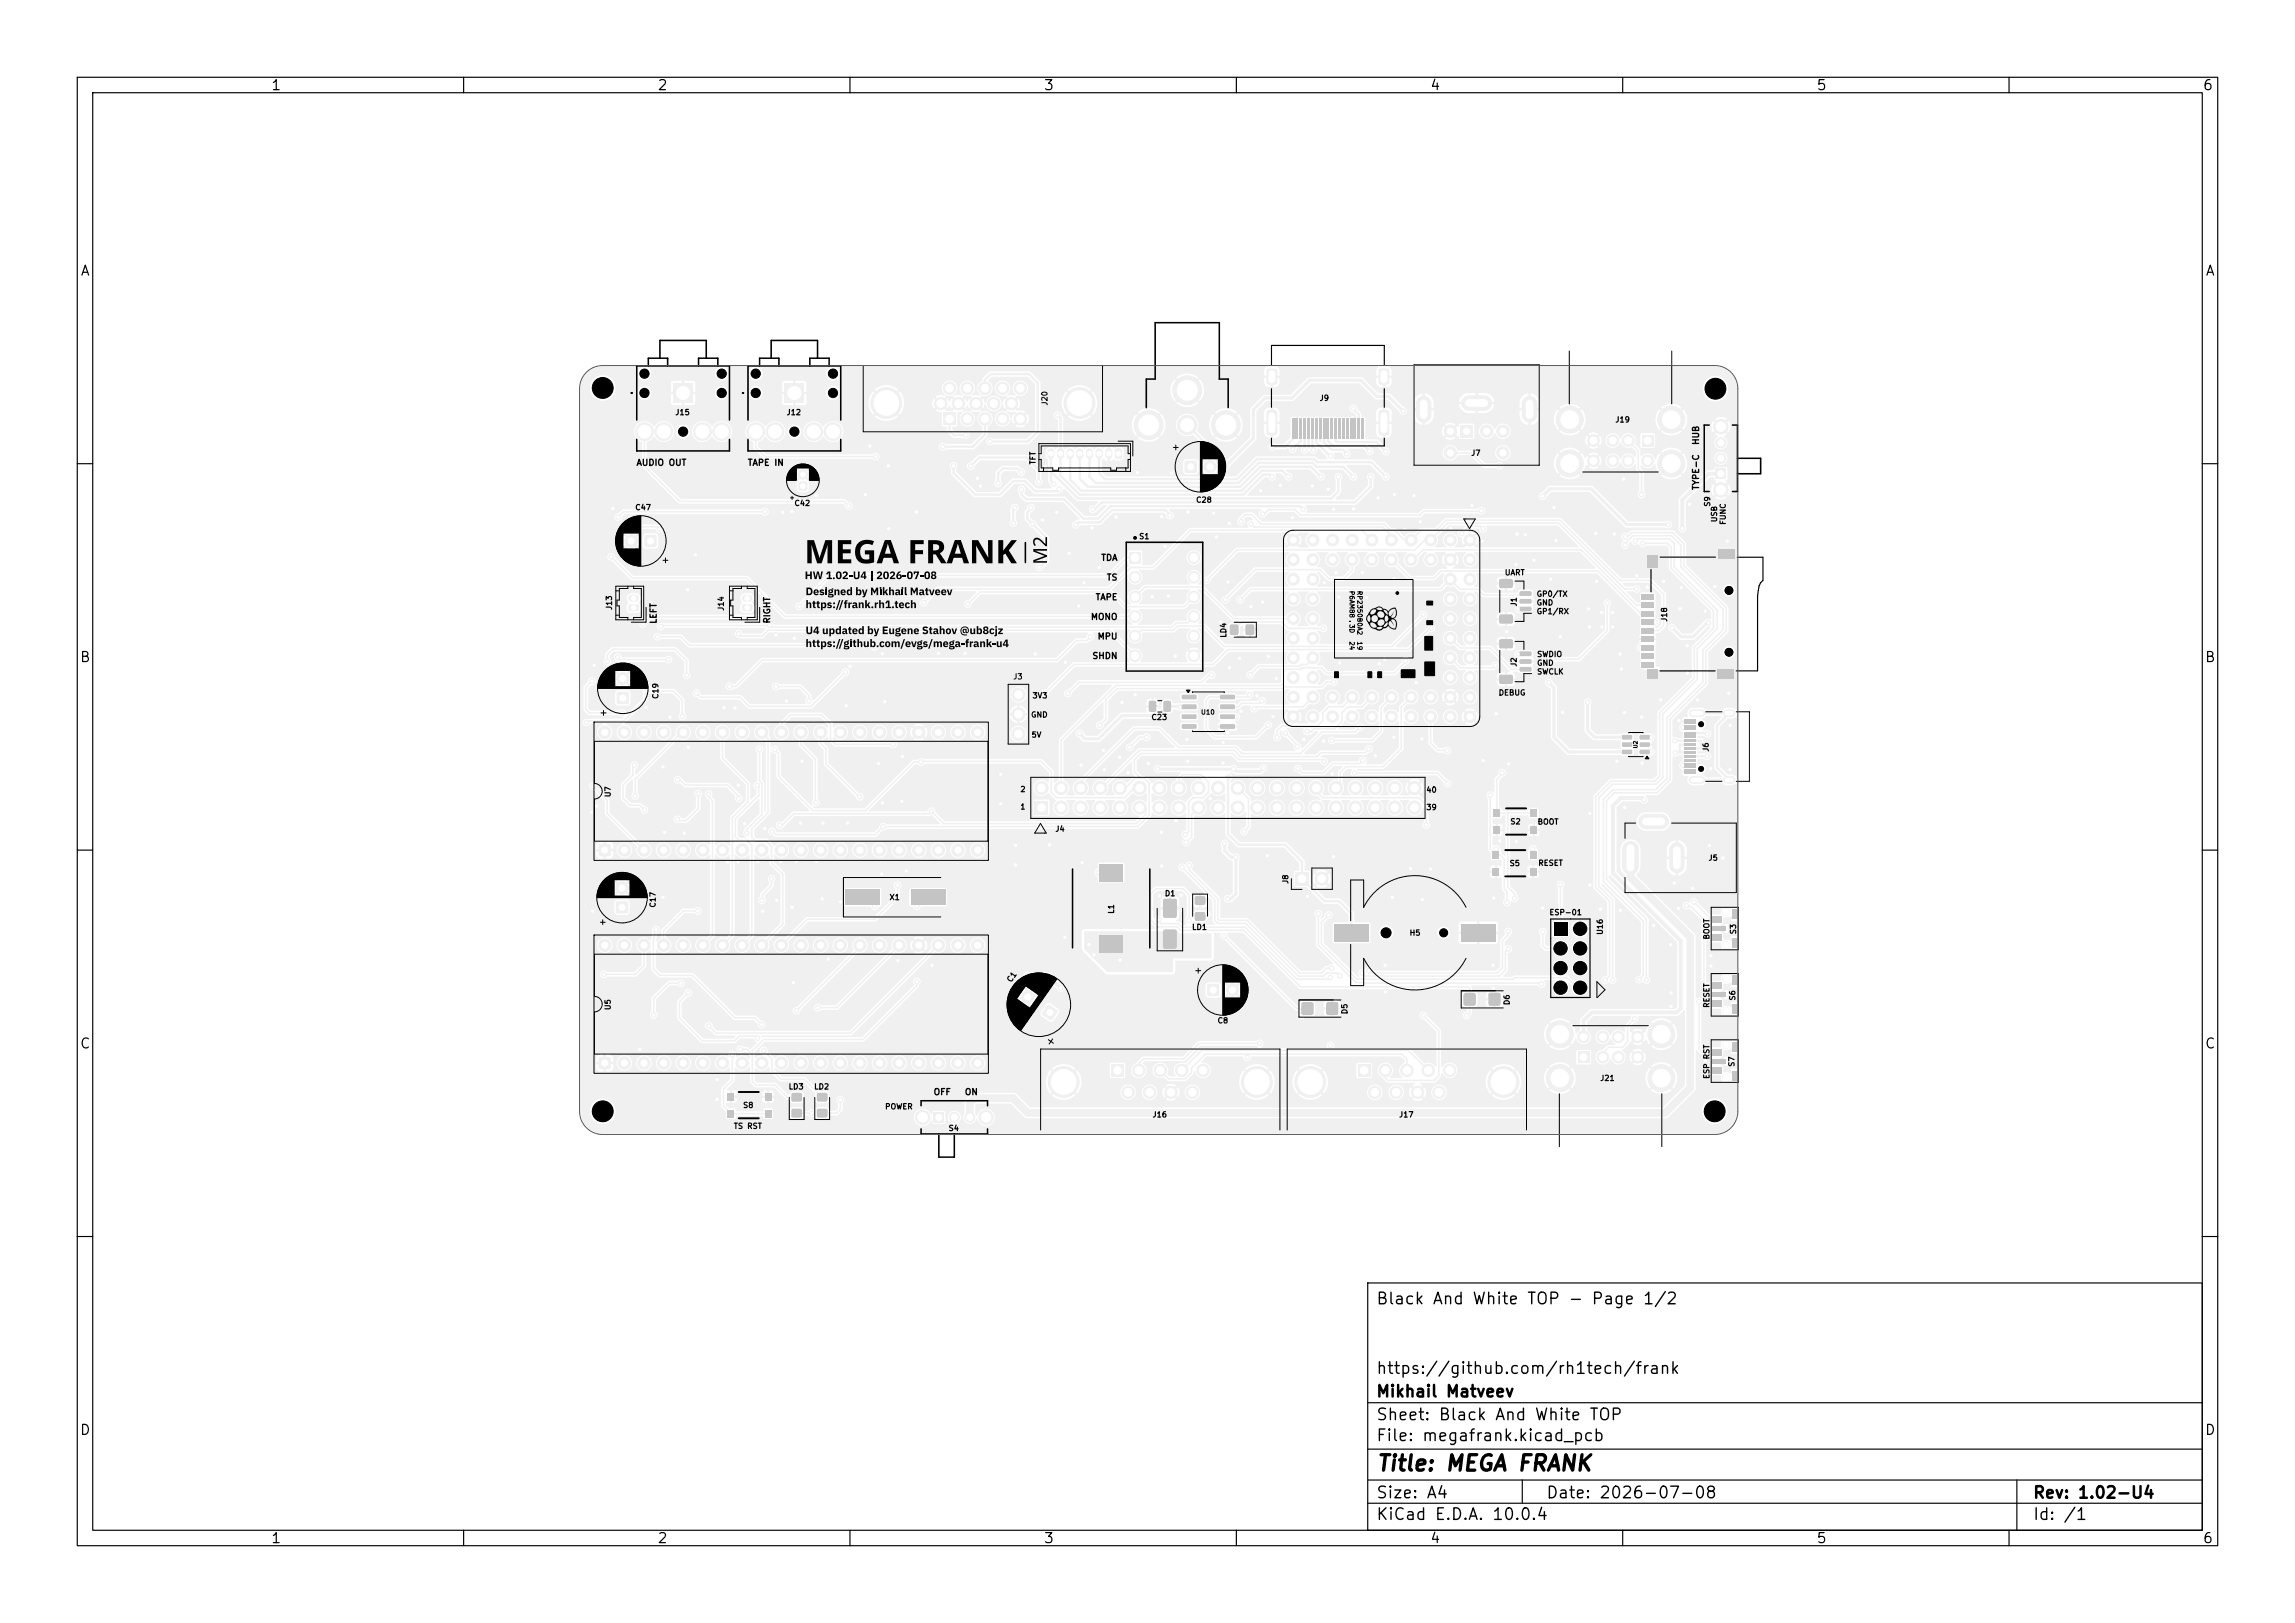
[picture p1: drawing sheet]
<svg xmlns="http://www.w3.org/2000/svg" width="297mm" height="210mm" viewBox="0 0 297 210" stroke-linecap="round" stroke-linejoin="round" font-family="sans-serif">
<defs><g id="words">
<text font-size="2" x="178" y="190.8">Title: MEGA FRANK</text>
<g font-size="1.5">
<text x="178" y="169.2">Black And White TOP - Page 1/2</text>
<text x="178" y="178.2">https://github.com/rh1tech/frank</text>
<text x="178" y="184.2">Sheet: Black And White TOP</text>
<text x="178" y="181.2">Mikhail Matveev</text>
<text x="178" y="186.9">File: megafrank.kicad_pcb</text>
<text x="178" y="197.1">KiCad E.D.A. 10.0.4</text>
<text x="178" y="194.3">Size: A4</text>
<text x="200" y="194.3">Date: 2026-07-08</text>
<text x="263" y="194.3">Rev: 1.02-U4</text>
<text x="263" y="197.1">Id: /1</text>
</g>
<g font-size="1.3">
<text x="35" y="12">1</text>
<text x="85" y="12">2</text>
<text x="135" y="12">3</text>
<text x="185" y="12">4</text>
<text x="235" y="12">5</text>
<text x="285" y="12">6</text>
<text x="10.3" y="36">A</text>
<text x="285.4" y="36">A</text>
<text x="10.3" y="86">B</text>
<text x="285.3" y="86">B</text>
<text x="10.3" y="136">C</text>
<text x="285.3" y="136">C</text>
<text x="10.3" y="186">D</text>
<text x="285.3" y="186">D</text>
<text x="35" y="200">1</text>
<text x="85" y="200">2</text>
<text x="135" y="200">3</text>
<text x="185" y="200">4</text>
<text x="235" y="200">5</text>
<text x="285" y="200">6</text>
</g>
<g font-size=".8">
<text x="220.1" y="57.6" transform="rotate(-90 220.1 57.6)">HUB</text>
<text x="82.3" y="60.5">AUDIO OUT</text>
<text x="96.7" y="60.5">TAPE IN</text>
<text x="220.1" y="63.5" transform="rotate(-90 220.1 63.5)">TYPE-C</text>
<text x="141.7" y="77.9">TAPE</text>
<text x="142.4" y="72.8">TDA</text>
<text x="143.2" y="75.3">TS</text>
<text x="85.2" y="80.8" transform="rotate(-90 85.2 80.8)">LEFT</text>
<text x="99.9" y="80.8" transform="rotate(-90 99.9 80.8)">RIGHT</text>
<text x="141.1" y="80.4">MONO</text>
<text x="142" y="82.9">MPU</text>
<text x="141.3" y="85.5">SHDN</text>
<text x="120.8" y="141.9">OFF</text>
<text x="124.8" y="141.9">ON</text>
</g>
<g font-size=".7">
<text x="87.3" y="53.9">J15</text>
<text x="101.7" y="53.9">J12</text>
<text x="135.7" y="52.5" transform="rotate(-90 135.7 52.5)">J20</text>
<text x="170.7" y="52">J9</text>
<text x="190.3" y="59.1">J7</text>
<text x="209" y="54.8">J19</text>
<text x="102.7" y="65.6">C42</text>
<text x="134.2" y="60.2" transform="rotate(-90 134.2 60.2)">TFT</text>
<text x="154.7" y="65.2">C28</text>
<text x="221.5" y="65.6" transform="rotate(-90 221.5 65.6)">S9</text>
<text x="82.1" y="66.2">C47</text>
<text x="147.3" y="69.9">S1</text>
<text x="222.4" y="67.6" transform="rotate(-90 222.4 67.6)">USB</text>
<text x="223.5" y="68" transform="rotate(-90 223.5 68)">FUNC</text>
<text x="194.7" y="74.6">UART</text>
<text x="198.8" y="77.4">GP0/TX</text>
<text x="79.4" y="79" transform="rotate(-90 79.4 79)">J13</text>
<text x="93.8" y="79.1" transform="rotate(-90 93.8 79.1)">J14</text>
<text x="158.9" y="82.6" transform="rotate(-90 158.9 82.6)">LD4</text>
<text x="196.4" y="78.5" transform="rotate(-90 196.4 78.5)">J1</text>
<text x="198.8" y="78.5">GND</text>
<text x="198.8" y="79.6">GP1/RX</text>
<text x="215.9" y="80.5" transform="rotate(-90 215.9 80.5)">J18</text>
<text x="131.1" y="88.1">J3</text>
<text x="196.4" y="86.3" transform="rotate(-90 196.4 86.3)">J2</text>
<text x="198.8" y="85.2">SWDIO</text>
<text x="198.8" y="86.3">GND</text>
<text x="198.8" y="87.4">SWCLK</text>
<text x="85.4" y="90.5" transform="rotate(-90 85.4 90.5)">C19</text>
<text x="133.4" y="93">GND</text>
<text x="133.4" y="95.6">5V</text>
<text x="133.5" y="90.5">3V3</text>
<text x="148.9" y="93.3">C23</text>
<text x="193.9" y="90.2">DEBUG</text>
<text x="221.3" y="97.3" transform="rotate(-90 221.3 97.3)">J6</text>
<text x="79.2" y="103.2" transform="rotate(-90 79.2 103.2)">U7</text>
<text x="132" y="102.7">2</text>
<text x="132" y="104.9">1</text>
<text x="136.5" y="107.8">J4</text>
<text x="184.5" y="102.7">40</text>
<text x="184.5" y="105">39</text>
<text x="195.4" y="106.8">S2</text>
<text x="198.9" y="106.9">BOOT</text>
<text x="195.3" y="112.2">S5</text>
<text x="199" y="112.2">RESET</text>
<text x="221" y="111.5">J5</text>
<text x="85" y="117.5" transform="rotate(-90 85 117.5)">C17</text>
<text x="115" y="116.6">X1</text>
<text x="144.3" y="118.3" transform="rotate(-90 144.3 118.3)">L1</text>
<text x="150.7" y="116.1">D1</text>
<text x="166.9" y="114.4" transform="rotate(-90 166.9 114.4)">J8</text>
<text x="200.4" y="118.6">ESP-01</text>
<text x="154.2" y="120.5">LD1</text>
<text x="182.4" y="121.2">H5</text>
<text x="207.6" y="121" transform="rotate(-90 207.6 121)">U16</text>
<text x="221.4" y="121.6" transform="rotate(-90 221.4 121.6)">BOOT</text>
<text x="224.8" y="121" transform="rotate(-90 224.8 121)">S3</text>
<text x="79.2" y="130.8" transform="rotate(-90 79.2 130.8)">U5</text>
<text x="130.9" y="127.3" transform="rotate(-55 130.9 127.3)">C1</text>
<text x="174.5" y="131.3" transform="rotate(-90 174.5 131.3)">D5</text>
<text x="195.5" y="130.1" transform="rotate(-90 195.5 130.1)">D6</text>
<text x="221.4" y="130.5" transform="rotate(-90 221.4 130.5)">RESET</text>
<text x="224.7" y="129.5" transform="rotate(-90 224.7 129.5)">S6</text>
<text x="157.5" y="132.6">C8</text>
<text x="96.1" y="143.5">S8</text>
<text x="102" y="141.1">LD3</text>
<text x="105.3" y="141.1">LD2</text>
<text x="114.5" y="143.7">POWER</text>
<text x="207" y="140">J21</text>
<text x="221.4" y="139.7" transform="rotate(-90 221.4 139.7)">ESP RST</text>
<text x="224.6" y="138.1" transform="rotate(-90 224.6 138.1)">S7</text>
<text x="94.9" y="146.2">TS RST</text>
<text x="122.7" y="146.5">S4</text>
<text x="149.1" y="144.8">J16</text>
<text x="181" y="144.8">J17</text>
</g>
<g font-size=".6">
<text x="174.5" y="76.4" transform="rotate(90 174.5 76.4)">P6AM88 . 3D</text>
<text x="175.5" y="76.4" transform="rotate(90 175.5 76.4)">RP2350B0A2</text>
<text x="174.5" y="82.9" transform="rotate(90 174.5 82.9)">24</text>
<text x="175.5" y="82.9" transform="rotate(90 175.5 82.9)">19</text>
<text x="155.4" y="92.6">U10</text>
</g>
<text font-size=".5" x="212" y="96.9" transform="rotate(-90 212 96.9)">U2</text>
</g></defs>
<g fill="#f0f0f0" stroke="#f0f0f0" stroke-width=".2">
<path d="M212.4 71.1h3v3h-3z"/>
<path d="M212.4 86.8h3v2.9h-3z"/>
<path d="M221.7 70.9h3v3h-3z"/>
<path d="M221.7 85.8h3v2.9h-3z"/>
</g>
<path d="M101.5 49.6h2.6v2.5h-2.6z" fill="#f0f0f0"/>
<g fill="#f0f0f0" stroke="#f0f0f0" stroke-width=".13">
<circle cx="97.8" cy="55.8" r="1.15"/>
<circle cx="107.8" cy="55.8" r="1.15"/>
<circle cx="100.3" cy="55.8" r="1.15"/>
<circle cx="105.3" cy="55.8" r="1.15"/>
</g>
<g fill="#f0f0f0">
<path d="M94.1 143.6h1v1h-1z"/>
<path d="M94.1 141.4h1v1h-1z"/>
<path d="M98.9 143.6h.9v1h-.9z"/>
<path d="M98.9 141.4h.9v1h-.9z"/>
</g>
<g fill="#f0f0f0" stroke="#f0f0f0" stroke-width=".13">
<circle cx="223.4" cy="139.4" r=".45"/>
<circle cx="223.4" cy="135.2" r=".45"/>
</g>
<g fill="#f0f0f0">
<path d="M221.6 138.1h1.2v.8h-1.2z"/>
<path d="M221.6 135.7h1.2v.9h-1.2z"/>
<path d="M221.6 137h1.8v.6h-1.8z"/>
<path d="M224.2 138.5h.6v1.3h-.6z"/>
<path d="M224.2 134.8h.6v1.3h-.6z"/>
<path d="M109.3 115.1h4.6v2h-4.6z"/>
<path d="M117.8 115.1h4.6v2h-4.6z"/>
</g>
<g fill="none" stroke="#f0f0f0" stroke-width=".3">
<path d="M167.3 54.2v2.6M167.8 54.2v2.6M168.3 54.2v2.6M168.8 54.2v2.6M169.3 54.2v2.6M169.8 54.2v2.6M170.3 54.2v2.6M170.8 54.2v2.6M171.3 54.2v2.6M171.8 54.2v2.6M172.3 54.2v2.6M172.8 54.2v2.6"/>
<path d="M173.3 54.2v2.6M173.8 54.2v2.6M174.3 54.2v2.6M174.8 54.2v2.6M175.3 54.2v2.6M175.8 54.2v2.6M176.3 54.2v2.6"/>
</g>
<g fill="#f0f0f0">
<path d="M178.5 53.1h1l.3 .2v2.7l-.1 .2-.2 .1h-.8l-.3-.2v-2.7z"/>
<path d="M178.5 47.8l.2-.1h.8l.2 .1 .1 1.6-.2 .3-.9 .1-.2-.2z"/>
<path d="M164 47.8l.2-.1h.8l.2 .1 .1 1.6-.2 .3-.9 .1-.2-.2z"/>
<path d="M164 53.1h1l.3 .2v2.7l-.1 .2-.2 .1h-.8l-.3-.2v-2.7z"/>
<path d="M153.4 59.7l.2-.1 1.2 .1 .1 .2-.1 1.2-.1 .1-1.3-.1-.1-.1z"/>
</g>
<circle cx="156.6" cy="60.4" r=".8" fill="#f0f0f0" stroke="#f0f0f0" stroke-width=".13"/>
<g fill="#f0f0f0">
<path d="M212.2 97h1.2l.1 .1v.4l-.1 .1h-1.1l-.1-.2z"/>
<path d="M212.2 96.1h1.2l.1 .1v.4h-.1h-1.1l-.1-.1z"/>
<path d="M212.2 95.1h1.2l.1 .1v.4l-.1 .1h-1.1l-.1-.2z"/>
<path d="M209.9 95.1h1.2l.1 .1v.4l-.1 .1h-1.1l-.1-.2z"/>
<path d="M209.9 96.1h1.2l.1 .1v.4h-.1h-1.1l-.1-.1z"/>
<path d="M209.9 97h1.2l.1 .1v.4l-.1 .1h-1.1l-.1-.2z"/>
<path d="M133.9 103.7h1.7v1.7h-1.7z"/>
</g>
<g fill="#f0f0f0" stroke="#f0f0f0" stroke-width=".13">
<circle cx="134.8" cy="102" r=".85"/>
<circle cx="137.3" cy="104.5" r=".85"/>
<circle cx="137.3" cy="102" r=".85"/>
<circle cx="139.9" cy="104.5" r=".85"/>
<circle cx="139.9" cy="102" r=".85"/>
<circle cx="142.4" cy="104.5" r=".85"/>
<circle cx="142.4" cy="102" r=".85"/>
<circle cx="144.9" cy="104.5" r=".85"/>
<circle cx="144.9" cy="102" r=".85"/>
<circle cx="147.5" cy="104.5" r=".85"/>
<circle cx="147.5" cy="102" r=".85"/>
<circle cx="150" cy="104.5" r=".85"/>
<circle cx="150" cy="102" r=".85"/>
<circle cx="152.6" cy="104.5" r=".85"/>
<circle cx="152.6" cy="102" r=".85"/>
<circle cx="155.1" cy="104.5" r=".85"/>
<circle cx="155.1" cy="102" r=".85"/>
<circle cx="157.6" cy="104.5" r=".85"/>
<circle cx="157.6" cy="102" r=".85"/>
<circle cx="160.2" cy="104.5" r=".85"/>
<circle cx="160.2" cy="102" r=".85"/>
<circle cx="162.7" cy="104.5" r=".85"/>
<circle cx="162.7" cy="102" r=".85"/>
<circle cx="165.3" cy="104.5" r=".85"/>
<circle cx="165.3" cy="102" r=".85"/>
<circle cx="167.8" cy="104.5" r=".85"/>
<circle cx="167.8" cy="102" r=".85"/>
<circle cx="170.3" cy="104.5" r=".85"/>
<circle cx="170.3" cy="102" r=".85"/>
<circle cx="172.9" cy="104.5" r=".85"/>
<circle cx="172.9" cy="102" r=".85"/>
<circle cx="175.4" cy="104.5" r=".85"/>
<circle cx="175.4" cy="102" r=".85"/>
<circle cx="178" cy="104.5" r=".85"/>
<circle cx="178" cy="102" r=".85"/>
<circle cx="180.5" cy="104.5" r=".85"/>
<circle cx="180.5" cy="102" r=".85"/>
<circle cx="183" cy="104.5" r=".85"/>
<circle cx="183" cy="102" r=".85"/>
</g>
<g fill="#f0f0f0">
<path d="M153 89.9h1.8l.1 .1v.4l-.2 .1h-1.7l-.1-.2z"/>
<path d="M153 91.2h1.8l.1 .1v.4l-.2 .1-1.7-.1-.1-.1z"/>
<path d="M153 92.5l1.8-.1 .1 .2v.3l-.2 .1h-1.7l-.1-.1z"/>
<path d="M153 93.7h1.8l.1 .2v.3l-.2 .1h-1.7l-.1-.1z"/>
<path d="M157.9 93.7h1.8l.1 .2v.3l-.1 .1h-1.7l-.1-.1z"/>
<path d="M157.9 92.5l1.8-.1 .1 .2v.3l-.1 .1h-1.7l-.1-.1z"/>
<path d="M157.9 91.2h1.8l.1 .1v.4l-.1 .1-1.7-.1-.1-.1z"/>
<path d="M157.9 89.9h1.8l.1 .1v.4l-.1 .1h-1.7l-.1-.2z"/>
<path d="M198 104.7h1v1h-1z"/>
<path d="M198 106.9h1v1h-1z"/>
<path d="M193.3 104.7h.8v1h-.8z"/>
<path d="M193.3 106.9h.8v1h-.8z"/>
<path d="M146.1 71.4h1.5v1.5h-1.5z"/>
</g>
<g fill="#f0f0f0" stroke="#f0f0f0" stroke-width=".13">
<circle cx="146.9" cy="74.7" r=".75"/>
<circle cx="146.9" cy="77.2" r=".75"/>
<circle cx="146.9" cy="79.8" r=".75"/>
<circle cx="146.9" cy="82.3" r=".75"/>
<circle cx="146.9" cy="84.8" r=".75"/>
<circle cx="154.5" cy="72.1" r=".75"/>
<circle cx="154.5" cy="74.7" r=".75"/>
<circle cx="154.5" cy="77.2" r=".75"/>
<circle cx="154.5" cy="79.8" r=".75"/>
<circle cx="154.5" cy="82.3" r=".75"/>
<circle cx="154.5" cy="84.8" r=".75"/>
</g>
<g fill="#f0f0f0">
<path d="M142.3 121.1h3v2.2h-3z"/>
<path d="M142.3 111.8h3v2.2h-3z"/>
<path d="M77.5 136.8h.2h1.3l.1 .2-.1 1.3-.2 .1-1.3-.1v-.2z"/>
</g>
<g fill="#f0f0f0" stroke="#f0f0f0" stroke-width=".13">
<circle cx="80.8" cy="137.5" r=".8"/>
<circle cx="83.3" cy="137.5" r=".8"/>
<circle cx="85.9" cy="137.5" r=".8"/>
<circle cx="88.4" cy="137.5" r=".8"/>
<circle cx="91" cy="137.5" r=".8"/>
<circle cx="93.5" cy="137.5" r=".8"/>
<circle cx="96" cy="137.5" r=".8"/>
<circle cx="98.6" cy="137.5" r=".8"/>
<circle cx="101.1" cy="137.5" r=".8"/>
<circle cx="103.7" cy="137.5" r=".8"/>
<circle cx="106.2" cy="137.5" r=".8"/>
<circle cx="108.7" cy="137.5" r=".8"/>
<circle cx="111.3" cy="137.5" r=".8"/>
<circle cx="113.8" cy="137.5" r=".8"/>
<circle cx="116.4" cy="137.5" r=".8"/>
<circle cx="118.9" cy="137.5" r=".8"/>
<circle cx="121.4" cy="137.5" r=".8"/>
<circle cx="124" cy="137.5" r=".8"/>
<circle cx="126.5" cy="137.5" r=".8"/>
<circle cx="126.5" cy="122.3" r=".8"/>
<circle cx="124" cy="122.3" r=".8"/>
<circle cx="121.4" cy="122.3" r=".8"/>
<circle cx="118.9" cy="122.3" r=".8"/>
<circle cx="116.4" cy="122.3" r=".8"/>
<circle cx="113.8" cy="122.3" r=".8"/>
<circle cx="111.3" cy="122.3" r=".8"/>
<circle cx="108.7" cy="122.3" r=".8"/>
<circle cx="106.2" cy="122.3" r=".8"/>
<circle cx="103.7" cy="122.3" r=".8"/>
<circle cx="101.1" cy="122.3" r=".8"/>
<circle cx="98.6" cy="122.3" r=".8"/>
<circle cx="96" cy="122.3" r=".8"/>
<circle cx="93.5" cy="122.3" r=".8"/>
<circle cx="91" cy="122.3" r=".8"/>
<circle cx="88.4" cy="122.3" r=".8"/>
<circle cx="85.9" cy="122.3" r=".8"/>
<circle cx="83.3" cy="122.3" r=".8"/>
<circle cx="80.8" cy="122.3" r=".8"/>
<circle cx="78.3" cy="122.3" r=".8"/>
</g>
<path d="M135.5 130.1l.2-.1h.2l1 .8-.1 .2-.8 1h-.1l-1-.8z" fill="#f0f0f0"/>
<circle cx="133" cy="129" r=".8" fill="#f0f0f0" stroke="#f0f0f0" stroke-width=".13"/>
<path d="M77.5 109.3l.2-.1 1.3 .1 .1 .2-.1 1.2-.2 .1-1.3-.1v-.1z" fill="#f0f0f0"/>
<g fill="#f0f0f0" stroke="#f0f0f0" stroke-width=".13">
<circle cx="80.8" cy="110" r=".8"/>
<circle cx="83.3" cy="110" r=".8"/>
<circle cx="85.9" cy="110" r=".8"/>
<circle cx="88.4" cy="110" r=".8"/>
<circle cx="91" cy="110" r=".8"/>
<circle cx="93.5" cy="110" r=".8"/>
<circle cx="96" cy="110" r=".8"/>
<circle cx="98.6" cy="110" r=".8"/>
<circle cx="101.1" cy="110" r=".8"/>
<circle cx="103.7" cy="110" r=".8"/>
<circle cx="106.2" cy="110" r=".8"/>
<circle cx="108.7" cy="110" r=".8"/>
<circle cx="111.3" cy="110" r=".8"/>
<circle cx="113.8" cy="110" r=".8"/>
<circle cx="116.4" cy="110" r=".8"/>
<circle cx="118.9" cy="110" r=".8"/>
<circle cx="121.4" cy="110" r=".8"/>
<circle cx="124" cy="110" r=".8"/>
<circle cx="126.5" cy="110" r=".8"/>
<circle cx="126.5" cy="94.8" r=".8"/>
<circle cx="124" cy="94.8" r=".8"/>
<circle cx="121.4" cy="94.8" r=".8"/>
<circle cx="118.9" cy="94.8" r=".8"/>
<circle cx="116.4" cy="94.8" r=".8"/>
<circle cx="113.8" cy="94.8" r=".8"/>
<circle cx="111.3" cy="94.8" r=".8"/>
<circle cx="108.7" cy="94.8" r=".8"/>
<circle cx="106.2" cy="94.8" r=".8"/>
<circle cx="103.7" cy="94.8" r=".8"/>
<circle cx="101.1" cy="94.8" r=".8"/>
<circle cx="98.6" cy="94.8" r=".8"/>
<circle cx="96" cy="94.8" r=".8"/>
<circle cx="93.5" cy="94.8" r=".8"/>
<circle cx="91" cy="94.8" r=".8"/>
<circle cx="88.4" cy="94.8" r=".8"/>
<circle cx="85.9" cy="94.8" r=".8"/>
<circle cx="83.3" cy="94.8" r=".8"/>
<circle cx="80.8" cy="94.8" r=".8"/>
<circle cx="78.3" cy="94.8" r=".8"/>
</g>
<g fill="#f0f0f0">
<path d="M150.6 120.3h.1h1.5l.1 .2v2l-.1 .2-.2 .1-1.4-.1-.1-.2v-2z"/>
<path d="M150.6 116.3h.1h1.5l.1 .2v2l-.1 .2-.2 .1-1.4-.1-.1-.2v-2z"/>
<path d="M218 99.5h1.4v.6h-1.4z"/>
<path d="M218 98.8h1.4v.5h-1.4z"/>
<path d="M218 98.2h1.4v.3h-1.4z"/>
<path d="M218 97.7h1.4v.3h-1.4z"/>
<path d="M218 97.2h1.4v.3h-1.4z"/>
<path d="M218 96.7h1.4v.3h-1.4z"/>
<path d="M218 96.2h1.4v.3h-1.4z"/>
<path d="M218 95.7h1.4v.3h-1.4z"/>
<path d="M218 95.2h1.4v.3h-1.4z"/>
<path d="M218 94.7h1.4v.3h-1.4z"/>
<path d="M218 93.9h1.4v.5h-1.4z"/>
<path d="M218 93.1h1.4v.6h-1.4z"/>
</g>
<path d="M219.1 92.3h1.1M223.5 92.3h.6M219.1 100.9h1.1M223.5 100.9h.6" fill="none" stroke="#f0f0f0" stroke-width="1"/>
<path d="M83.5 69.3l.1-.1 1.3 .1 .1 .2-.1 1.2-.2 .1-1.2-.1-.1-.1z" fill="#f0f0f0"/>
<circle cx="81.7" cy="70" r=".8" fill="#f0f0f0" stroke="#f0f0f0" stroke-width=".13"/>
<path d="M79.9 89.6l.1-.1 1.3 .1 .1 .2-.1 1.2-.2 .1-1.2-.1-.1-.1z" fill="#f0f0f0"/>
<circle cx="80.6" cy="87.8" r=".8" fill="#f0f0f0" stroke="#f0f0f0" stroke-width=".13"/>
<path d="M79.8 116.7l.2-.1 1.2 .1 .1 .2-.1 1.2-.2 .1-1.2-.1-.1-.1z" fill="#f0f0f0"/>
<g fill="#f0f0f0" stroke="#f0f0f0" stroke-width=".13">
<circle cx="80.5" cy="114.9" r=".8"/>
<circle cx="223.4" cy="122.3" r=".45"/>
<circle cx="223.4" cy="118" r=".45"/>
</g>
<g fill="#f0f0f0">
<path d="M221.6 120.9h1.2v.9h-1.2z"/>
<path d="M221.6 118.5h1.2v.9h-1.2z"/>
<path d="M221.6 119.8h1.8v.6h-1.8z"/>
<path d="M224.2 121.4h.6v1.3h-.6z"/>
<path d="M224.2 117.6h.6v1.3h-.6z"/>
<path d="M196.7 84.3h1.4l.1 .2v.3l-.2 .1h-1.3l-.1-.1z"/>
<path d="M194.1 87.4l.1-.1h1.4l.2 .3v.7l-.3 .2h-1.3l-.2-.2z"/>
<path d="M196.7 85.3h1.4l.1 .2v.3l-.2 .1h-1.3l-.1-.1z"/>
<path d="M194.1 82.8l.1-.1h1.4l.2 .3v.7l-.3 .2h-1.3l-.2-.2z"/>
<path d="M196.7 86.3h1.4l.1 .2v.3l-.2 .1h-1.3l-.1-.1z"/>
<path d="M168.5 129.8l.2-.1h1l.2 .1 .1 1.2-.1 .3-1.2 .1-.2-.2z"/>
<path d="M171.7 129.7l1.2-.1 .2 .2 .1 1.2-.1 .3-1.2 .1-.2-.2-.1-1.3z"/>
</g>
<g fill="#f0f0f0" stroke="#f0f0f0" stroke-width=".13">
<circle cx="190.2" cy="69.9" r=".76"/>
<circle cx="187.7" cy="72.4" r=".76"/>
<circle cx="187.7" cy="69.9" r=".76"/>
<circle cx="185.1" cy="72.4" r=".76"/>
<circle cx="185.1" cy="69.9" r=".76"/>
<circle cx="182.6" cy="72.4" r=".76"/>
<circle cx="182.6" cy="69.9" r=".76"/>
<circle cx="180.1" cy="72.4" r=".76"/>
<circle cx="180.1" cy="69.9" r=".76"/>
<circle cx="177.5" cy="72.4" r=".76"/>
<circle cx="177.5" cy="69.9" r=".76"/>
<circle cx="175" cy="72.4" r=".76"/>
<circle cx="175" cy="69.9" r=".76"/>
<circle cx="172.4" cy="72.4" r=".76"/>
<circle cx="172.4" cy="69.9" r=".76"/>
<circle cx="169.9" cy="72.4" r=".76"/>
<circle cx="169.9" cy="69.9" r=".76"/>
<circle cx="167.4" cy="72.4" r=".76"/>
<circle cx="167.4" cy="69.9" r=".76"/>
<circle cx="167.4" cy="75" r=".76"/>
<circle cx="169.9" cy="75" r=".76"/>
<circle cx="167.4" cy="77.5" r=".76"/>
<circle cx="169.9" cy="77.5" r=".76"/>
<circle cx="167.4" cy="80" r=".76"/>
<circle cx="169.9" cy="80" r=".76"/>
<circle cx="167.4" cy="82.6" r=".76"/>
<circle cx="169.9" cy="82.6" r=".76"/>
<circle cx="167.4" cy="85.1" r=".76"/>
<circle cx="169.9" cy="85.1" r=".76"/>
<circle cx="167.4" cy="87.7" r=".76"/>
<circle cx="169.9" cy="87.7" r=".76"/>
<circle cx="167.4" cy="90.2" r=".76"/>
<circle cx="169.9" cy="90.2" r=".76"/>
<circle cx="167.4" cy="92.7" r=".76"/>
<circle cx="169.9" cy="92.7" r=".76"/>
<circle cx="172.4" cy="90.2" r=".76"/>
<circle cx="172.4" cy="92.7" r=".76"/>
<circle cx="175" cy="90.2" r=".76"/>
<circle cx="175" cy="92.7" r=".76"/>
<circle cx="177.5" cy="90.2" r=".76"/>
<circle cx="177.5" cy="92.7" r=".76"/>
<circle cx="180.1" cy="90.2" r=".76"/>
<circle cx="180.1" cy="92.7" r=".76"/>
<circle cx="182.6" cy="90.2" r=".76"/>
<circle cx="182.6" cy="92.7" r=".76"/>
<circle cx="185.1" cy="90.2" r=".76"/>
<circle cx="185.1" cy="92.7" r=".76"/>
<circle cx="187.7" cy="92.7" r=".76"/>
<circle cx="187.7" cy="90.2" r=".76"/>
<circle cx="190.2" cy="92.7" r=".76"/>
<circle cx="190.2" cy="90.2" r=".76"/>
<circle cx="187.7" cy="87.7" r=".76"/>
<circle cx="190.2" cy="87.7" r=".76"/>
<circle cx="187.7" cy="85.1" r=".76"/>
<circle cx="190.2" cy="85.1" r=".76"/>
<circle cx="190.2" cy="82.6" r=".76"/>
<circle cx="187.7" cy="82.6" r=".76"/>
<circle cx="190.2" cy="80" r=".76"/>
<circle cx="187.7" cy="80" r=".76"/>
<circle cx="190.2" cy="77.5" r=".76"/>
<circle cx="187.7" cy="77.5" r=".76"/>
<circle cx="190.2" cy="75" r=".76"/>
<circle cx="187.7" cy="75" r=".76"/>
<circle cx="190.2" cy="72.4" r=".76"/>
<circle cx="223.4" cy="130.9" r=".45"/>
<circle cx="223.4" cy="126.6" r=".45"/>
</g>
<g fill="#f0f0f0">
<path d="M221.6 129.5h1.2v.8h-1.2z"/>
<path d="M221.6 127.1h1.2v.9h-1.2z"/>
<path d="M221.6 128.4h1.8v.6h-1.8z"/>
<path d="M224.2 130h.6v1.2h-.6z"/>
<path d="M224.2 126.2h.6v1.3h-.6z"/>
<path d="M197.9 110.1h.9v1h-.9z"/>
<path d="M197.9 112.3h.9v1h-.9z"/>
<path d="M193.1 110.1h1v1h-1z"/>
<path d="M193.1 112.3h1v1h-1z"/>
<path d="M105.8 143.5h.1h1.1l.1 .2-.1 .8-.2 .1-1-.1-.1-.1z"/>
<path d="M105.8 141.5l.1-.1 1.1 .1 .1 .2-.1 .8-.2 .1-1-.1-.1-.2z"/>
<path d="M87.1 49.6h2.6v2.5h-2.6z"/>
</g>
<g fill="#f0f0f0" stroke="#f0f0f0" stroke-width=".13">
<circle cx="83.4" cy="55.8" r="1.15"/>
<circle cx="93.4" cy="55.8" r="1.15"/>
<circle cx="85.9" cy="55.8" r="1.15"/>
<circle cx="90.9" cy="55.8" r="1.15"/>
</g>
<path d="M96.1 78.3l1.2-.1 .1 .2v.6l-.2 .1h-1.1l-.1-.2z" fill="#f0f0f0"/>
<path d="M96.4 77.4h.6" fill="none" stroke="#f0f0f0" stroke-width=".9"/>
<path d="M103.4 62.4l.1-.1 .9 .1 .1 .2-.1 .8-.1 .1-.9-.1-.1-.1z" fill="#f0f0f0"/>
<circle cx="103.9" cy="61.4" r=".6" fill="#f0f0f0" stroke="#f0f0f0" stroke-width=".13"/>
<path d="M189 55h1.6v1.6h-1.6z" fill="#f0f0f0"/>
<g fill="#f0f0f0" stroke="#f0f0f0" stroke-width=".13">
<circle cx="192.4" cy="55.8" r=".8"/>
<circle cx="187.7" cy="55.8" r=".8"/>
<circle cx="194.5" cy="55.8" r=".8"/>
<circle cx="187.7" cy="58.6" r=".8"/>
<circle cx="194.5" cy="58.6" r=".8"/>
</g>
<path d="M184.2 52.2v1.5M190.1 52.2h2M197.9 52.2v1.5" fill="none" stroke="#f0f0f0" stroke-width="2"/>
<path d="M120.8 143.9h1.3v1.3h-1.3z" fill="#f0f0f0"/>
<g fill="#f0f0f0" stroke="#f0f0f0" stroke-width=".13">
<circle cx="123.5" cy="144.6" r=".65"/>
<circle cx="125.5" cy="144.6" r=".65"/>
<circle cx="119.4" cy="144.6" r=".94"/>
<circle cx="127.6" cy="144.6" r=".94"/>
<circle cx="131.8" cy="89.9" r=".85"/>
<circle cx="131.8" cy="92.4" r=".85"/>
<circle cx="131.8" cy="95" r=".85"/>
</g>
<path d="M167.6 112.9h1.7v1.7h-1.7z" fill="#f0f0f0"/>
<circle cx="171" cy="113.7" r=".85" fill="#f0f0f0" stroke="#f0f0f0" stroke-width=".13"/>
<g fill="#f0f0f0">
<path d="M150.6 90.7h.7l.2 .1 .1 1.1-.2 .2h-.6l-.2-.1-.1-1.1z"/>
<path d="M148.7 90.7h.7l.2 .1 .1 1.1-.2 .2h-.6l-.2-.1-.1-1.1z"/>
<path d="M144.4 58.1l.6-.1 .2 .1v1.1l-.1 .2h-.6l-.2-.1z"/>
</g>
<path d="M136 58.5v.5M137.2 58.5v.5M138.5 58.5v.5M139.7 58.5v.5M141 58.5v.5M142.2 58.5v.5M143.5 58.5v.5" fill="none" stroke="#f0f0f0" stroke-width=".9"/>
<g fill="#f0f0f0" stroke="#f0f0f0" stroke-width=".13">
<circle cx="139.7" cy="52.2" r="2"/>
<circle cx="114.7" cy="52.2" r="2"/>
</g>
<path d="M122.1 53.4h1.6v1.6h-1.6z" fill="#f0f0f0"/>
<g fill="#f0f0f0" stroke="#f0f0f0" stroke-width=".13">
<circle cx="125.2" cy="54.2" r=".8"/>
<circle cx="127.5" cy="54.2" r=".8"/>
<circle cx="129.8" cy="54.2" r=".8"/>
<circle cx="132" cy="54.2" r=".8"/>
<circle cx="121.7" cy="52.2" r=".8"/>
<circle cx="124" cy="52.2" r=".8"/>
<circle cx="126.3" cy="52.2" r=".8"/>
<circle cx="128.6" cy="52.2" r=".8"/>
<circle cx="130.9" cy="52.2" r=".8"/>
<circle cx="122.9" cy="50.2" r=".8"/>
<circle cx="125.2" cy="50.2" r=".8"/>
<circle cx="127.5" cy="50.2" r=".8"/>
<circle cx="129.8" cy="50.2" r=".8"/>
<circle cx="132" cy="50.2" r=".8"/>
</g>
<g fill="#f0f0f0">
<path d="M161.2 80.9l.2-.1 .9 .1v.1v1.1l-.2 .1-.9-.1v-.2z"/>
<path d="M159.2 80.9l.2-.1 .8 .1 .1 .1-.1 1.1-.2 .1-.8-.1-.1-.2z"/>
<path d="M154.7 116h.2h1l.1 .2-.1 .8-.1 .1-1.1-.1-.1-.1z"/>
<path d="M154.7 118.1l.2-.1 1 .1 .1 .2-.1 .8-.1 .1-1.1-.1-.1-.2z"/>
</g>
<path d="M211 109.9v2.2" fill="none" stroke="#f0f0f0" stroke-width="2.2"/>
<path d="M213 106.3h2M217 110v2" fill="none" stroke="#f0f0f0" stroke-width="2"/>
<g fill="#f0f0f0">
<path d="M172.6 119.6h4.5v2.3h-4.5z"/>
<path d="M189 119.6h4.6v2.3h-4.6z"/>
<path d="M189.5 128.5h1.2l.2 .1 .1 1.3-.1 .2-1.2 .1-.3-.2v-1.2z"/>
<path d="M192.7 128.5h1.2l.2 .1 .1 1.3-.1 .2-1.2 .1-.2-.2-.1-1.2z"/>
<path d="M156.3 127.4l.1-.1 1.3 .1 .1 .2-.1 1.2-.2 .1-1.2-.1-.1-.1z"/>
</g>
<circle cx="159.5" cy="128.1" r=".8" fill="#f0f0f0" stroke="#f0f0f0" stroke-width=".13"/>
<path d="M201.1 119.3h1.7v1.7h-1.7z" fill="#f0f0f0"/>
<g fill="#f0f0f0" stroke="#f0f0f0" stroke-width=".13">
<circle cx="204.5" cy="120.2" r=".86"/>
<circle cx="202" cy="122.7" r=".86"/>
<circle cx="204.5" cy="122.7" r=".86"/>
<circle cx="202" cy="125.3" r=".86"/>
<circle cx="204.5" cy="125.3" r=".86"/>
<circle cx="202" cy="127.8" r=".86"/>
<circle cx="204.5" cy="127.8" r=".86"/>
</g>
<path d="M175.7 137.7h1.6v1.6h-1.6z" fill="#f0f0f0"/>
<g fill="#f0f0f0" stroke="#f0f0f0" stroke-width=".13">
<circle cx="179.3" cy="138.5" r=".8"/>
<circle cx="182.1" cy="138.5" r=".8"/>
<circle cx="184.8" cy="138.5" r=".8"/>
<circle cx="187.6" cy="138.5" r=".8"/>
<circle cx="177.9" cy="141.3" r=".8"/>
<circle cx="180.7" cy="141.3" r=".8"/>
<circle cx="169.6" cy="140" r="2"/>
<circle cx="183.4" cy="141.3" r=".8"/>
<circle cx="194.6" cy="140" r="2"/>
<circle cx="186.2" cy="141.3" r=".8"/>
</g>
<path d="M222 60.7h1.3v1.3h-1.3z" fill="#f0f0f0"/>
<g fill="#f0f0f0" stroke="#f0f0f0" stroke-width=".13">
<circle cx="222.7" cy="59.3" r=".65"/>
<circle cx="222.7" cy="57.3" r=".65"/>
<circle cx="222.7" cy="63.4" r=".94"/>
<circle cx="222.7" cy="55.2" r=".94"/>
<circle cx="153.6" cy="55" r="1.25"/>
<circle cx="148.6" cy="55" r="1.87"/>
<circle cx="153.6" cy="50.5" r="1.87"/>
<circle cx="158.6" cy="55" r="1.87"/>
</g>
<path d="M143.8 137.7h1.6v1.6h-1.6z" fill="#f0f0f0"/>
<g fill="#f0f0f0" stroke="#f0f0f0" stroke-width=".13">
<circle cx="147.4" cy="138.5" r=".8"/>
<circle cx="150.2" cy="138.5" r=".8"/>
<circle cx="152.9" cy="138.5" r=".8"/>
<circle cx="155.7" cy="138.5" r=".8"/>
<circle cx="146" cy="141.3" r=".8"/>
<circle cx="148.8" cy="141.3" r=".8"/>
<circle cx="137.7" cy="140" r="2"/>
<circle cx="151.5" cy="141.3" r=".8"/>
<circle cx="162.7" cy="140" r="2"/>
<circle cx="154.3" cy="141.3" r=".8"/>
</g>
<path d="M212.5 56.3h1.5v1.5h-1.5z" fill="#f0f0f0"/>
<g fill="#f0f0f0" stroke="#f0f0f0" stroke-width=".13">
<circle cx="210.7" cy="57" r=".75"/>
<circle cx="208.7" cy="57" r=".75"/>
<circle cx="206.2" cy="57" r=".75"/>
<circle cx="213.2" cy="59.6" r=".75"/>
<circle cx="210.7" cy="59.6" r=".75"/>
<circle cx="208.7" cy="59.6" r=".75"/>
<circle cx="206.2" cy="59.6" r=".75"/>
<circle cx="216.3" cy="54.3" r="1.75"/>
<circle cx="203.1" cy="54.3" r="1.75"/>
<circle cx="216.3" cy="60" r="1.75"/>
<circle cx="203.1" cy="60" r="1.75"/>
</g>
<g fill="#f0f0f0">
<path d="M102.5 143.5h.2h1l.1 .2-.1 .8-.2 .1-1-.1-.1-.1z"/>
<path d="M102.5 141.5l.2-.1 1 .1 .1 .2-.1 .8-.2 .1-1-.1-.1-.2z"/>
<path d="M196.7 76.5h1.4l.1 .2v.3l-.2 .1h-1.3l-.1-.1z"/>
<path d="M194.1 79.6l.1-.1h1.4l.2 .3v.7l-.3 .2h-1.3l-.2-.2z"/>
<path d="M196.7 77.5h1.4l.1 .2v.3l-.2 .1h-1.3l-.1-.1z"/>
<path d="M194.1 75l.1-.1h1.4l.2 .3v.7l-.3 .2h-1.3l-.2-.2z"/>
<path d="M196.7 78.5h1.4l.1 .2v.3l-.2 .1h-1.3l-.1-.1z"/>
<path d="M204.2 136h1.5v1.5h-1.5z"/>
</g>
<g fill="#f0f0f0" stroke="#f0f0f0" stroke-width=".13">
<circle cx="207.4" cy="136.8" r=".75"/>
<circle cx="209.4" cy="136.8" r=".75"/>
<circle cx="211.9" cy="136.8" r=".75"/>
<circle cx="204.9" cy="134.2" r=".75"/>
<circle cx="207.4" cy="134.2" r=".75"/>
<circle cx="209.4" cy="134.2" r=".75"/>
<circle cx="211.9" cy="134.2" r=".75"/>
<circle cx="201.9" cy="139.5" r="1.75"/>
<circle cx="215" cy="139.5" r="1.75"/>
<circle cx="201.9" cy="133.8" r="1.75"/>
<circle cx="215" cy="133.8" r="1.75"/>
</g>
<g fill="#f0f0f0">
<path d="M212.5 76.9h1.6v.7h-1.6z"/>
<path d="M212.5 78h1.6v.7h-1.6z"/>
<path d="M212.5 79.1h1.6v.7h-1.6z"/>
<path d="M212.5 80.2h1.6v.7h-1.6z"/>
<path d="M212.5 81.3h1.6v.7h-1.6z"/>
<path d="M212.5 82.4h1.6v.7h-1.6z"/>
<path d="M212.5 83.5h1.6v.7h-1.6z"/>
<path d="M212.5 84.6h1.6v.7h-1.6z"/>
<path d="M212.5 85.7h1.6v.7h-1.6z"/>
<path d="M222.3 71.1h2.3v1.2h-2.3z"/>
<path d="M213.1 71.8h1.4v1.6h-1.4z"/>
<path d="M222.2 86.6h2.2v1.2h-2.2z"/>
<path d="M213.1 86.6h1.4v1.2h-1.4z"/>
<path d="M81.4 78.3l1.2-.1 .1 .2v.6l-.2 .1h-1.1l-.1-.2z"/>
</g>
<path d="M81.7 77.4h.6" fill="none" stroke="#f0f0f0" stroke-width=".9"/>
<g fill="#f0f0f0" stroke="#f0f0f0" stroke-width=".13">
<circle cx="218.7" cy="65.3" r=".3"/>
<circle cx="215.3" cy="75.2" r=".3"/>
<circle cx="115" cy="60.3" r=".3"/>
<circle cx="112.6" cy="57.7" r=".3"/>
<circle cx="115" cy="68.4" r=".3"/>
<circle cx="118.6" cy="66.3" r=".3"/>
<circle cx="142.2" cy="73.4" r=".3"/>
<circle cx="140.3" cy="75.4" r=".3"/>
<circle cx="139.6" cy="78.4" r=".3"/>
<circle cx="124.9" cy="84.5" r=".3"/>
<circle cx="121.5" cy="84.5" r=".3"/>
<circle cx="134" cy="84.6" r=".3"/>
<circle cx="137.9" cy="85.7" r=".3"/>
<circle cx="92.8" cy="142.2" r=".3"/>
<circle cx="220.7" cy="79.1" r=".3"/>
<circle cx="90" cy="71.8" r=".3"/>
<circle cx="116.7" cy="103.7" r=".3"/>
<circle cx="157.4" cy="69.5" r=".3"/>
<circle cx="89.1" cy="96.7" r=".3"/>
<circle cx="152.1" cy="84.9" r=".3"/>
<circle cx="171.4" cy="75.4" r=".3"/>
<circle cx="135.2" cy="60.4" r=".3"/>
<circle cx="88.6" cy="107.8" r=".3"/>
<circle cx="209.7" cy="117.8" r=".3"/>
<circle cx="165.2" cy="87.8" r=".3"/>
<circle cx="208.7" cy="79.3" r=".3"/>
<circle cx="216.3" cy="130.2" r=".3"/>
<circle cx="178.3" cy="64.4" r=".3"/>
<circle cx="114.2" cy="103.9" r=".3"/>
<circle cx="210.3" cy="104.5" r=".3"/>
<circle cx="207.3" cy="81.1" r=".3"/>
<circle cx="211.8" cy="74.5" r=".3"/>
<circle cx="179.3" cy="128.3" r=".3"/>
<circle cx="216.2" cy="122.2" r=".3"/>
<circle cx="205.7" cy="81.1" r=".3"/>
<circle cx="159.1" cy="67.7" r=".3"/>
<circle cx="195.2" cy="98.8" r=".3"/>
<circle cx="151.2" cy="77.1" r=".3"/>
<circle cx="180.2" cy="116.1" r=".3"/>
<circle cx="202.2" cy="92.2" r=".3"/>
<circle cx="139.9" cy="99" r=".3"/>
<circle cx="210.1" cy="62" r=".3"/>
<circle cx="173.3" cy="85.8" r=".3"/>
<circle cx="112" cy="64" r=".3"/>
<circle cx="116.8" cy="97.9" r=".3"/>
<circle cx="221.2" cy="109.4" r=".3"/>
<circle cx="105.6" cy="111.4" r=".3"/>
<circle cx="219" cy="114.9" r=".3"/>
<circle cx="183.8" cy="67.5" r=".3"/>
<circle cx="76.9" cy="86.1" r=".3"/>
<circle cx="153.7" cy="98.5" r=".3"/>
<circle cx="158" cy="80.5" r=".3"/>
<circle cx="102.8" cy="82.6" r=".3"/>
<circle cx="209.8" cy="86.6" r=".3"/>
<circle cx="184" cy="95.6" r=".3"/>
<circle cx="114.1" cy="113.1" r=".3"/>
<circle cx="181.8" cy="68.5" r=".3"/>
<circle cx="146" cy="100" r=".3"/>
<circle cx="171.3" cy="95.9" r=".3"/>
<circle cx="144.4" cy="66.9" r=".3"/>
<circle cx="217.4" cy="78.8" r=".3"/>
<circle cx="150.3" cy="112.1" r=".3"/>
<circle cx="100.4" cy="82.2" r=".3"/>
<circle cx="136.7" cy="66.3" r=".3"/>
<circle cx="217.3" cy="93.3" r=".3"/>
<circle cx="172.6" cy="65.9" r=".3"/>
<circle cx="172.4" cy="100.1" r=".3"/>
<circle cx="85.8" cy="116.1" r=".3"/>
<circle cx="146.9" cy="89.9" r=".3"/>
<circle cx="150.1" cy="115.9" r=".3"/>
<circle cx="167.3" cy="67" r=".3"/>
<circle cx="164.8" cy="92.7" r=".3"/>
<circle cx="201.4" cy="70" r=".3"/>
<circle cx="162.7" cy="90" r=".3"/>
<circle cx="86" cy="107.7" r=".3"/>
<circle cx="145.2" cy="90.9" r=".3"/>
<circle cx="224.1" cy="137.2" r=".3"/>
<circle cx="194.1" cy="108.8" r=".3"/>
<circle cx="163.4" cy="77.9" r=".3"/>
<circle cx="131.4" cy="111.9" r=".3"/>
<circle cx="193.2" cy="124.9" r=".3"/>
<circle cx="164.2" cy="84.9" r=".3"/>
<circle cx="223.5" cy="70" r=".3"/>
<circle cx="220.7" cy="137.2" r=".3"/>
<circle cx="173.3" cy="77.3" r=".3"/>
<circle cx="103.1" cy="111.4" r=".3"/>
<circle cx="150.3" cy="66.9" r=".3"/>
<circle cx="158.9" cy="94.8" r=".3"/>
<circle cx="168.7" cy="95.7" r=".3"/>
<circle cx="180.4" cy="95.4" r=".3"/>
<circle cx="164" cy="110.7" r=".3"/>
<circle cx="214.9" cy="90.6" r=".3"/>
<circle cx="216.3" cy="128.5" r=".3"/>
<circle cx="86.7" cy="92.8" r=".3"/>
<circle cx="114.2" cy="84.6" r=".3"/>
<circle cx="102.7" cy="127.2" r=".3"/>
<circle cx="107.2" cy="124.1" r=".3"/>
<circle cx="158.9" cy="75.3" r=".3"/>
<circle cx="92.8" cy="139.7" r=".3"/>
<circle cx="79.3" cy="65.8" r=".3"/>
<circle cx="84.3" cy="78" r=".3"/>
<circle cx="223.9" cy="99.5" r=".3"/>
<circle cx="221.4" cy="99.5" r=".3"/>
<circle cx="207.1" cy="117.6" r=".3"/>
<circle cx="153.6" cy="95.7" r=".3"/>
<circle cx="185.1" cy="112.4" r=".3"/>
<circle cx="196.2" cy="73.1" r=".3"/>
<circle cx="129.5" cy="104" r=".3"/>
<circle cx="102.5" cy="117.4" r=".3"/>
<circle cx="223.9" cy="93.8" r=".3"/>
<circle cx="180.4" cy="74.9" r=".3"/>
<circle cx="107.8" cy="82.5" r=".3"/>
<circle cx="217.6" cy="76" r=".3"/>
<circle cx="221.9" cy="75.9" r=".3"/>
<circle cx="193.2" cy="127.9" r=".3"/>
<circle cx="176.3" cy="74.1" r=".3"/>
<circle cx="163.2" cy="63.5" r=".3"/>
<circle cx="159.1" cy="86.4" r=".3"/>
<circle cx="214" cy="119.8" r=".3"/>
<circle cx="169.8" cy="62.9" r=".3"/>
<circle cx="153.7" cy="66.3" r=".3"/>
<circle cx="210.2" cy="92.2" r=".3"/>
<circle cx="100.5" cy="116.5" r=".3"/>
<circle cx="147.2" cy="61.2" r=".3"/>
<circle cx="153" cy="117.8" r=".3"/>
<circle cx="160.4" cy="85.2" r=".3"/>
<circle cx="218.4" cy="87.1" r=".3"/>
<circle cx="224.2" cy="128.7" r=".3"/>
<circle cx="224.2" cy="120.2" r=".3"/>
<circle cx="113.7" cy="98.8" r=".3"/>
<circle cx="179.2" cy="85.3" r=".3"/>
<circle cx="223" cy="111" r=".3"/>
<circle cx="157" cy="66.4" r=".3"/>
<circle cx="172.9" cy="74.1" r=".3"/>
<circle cx="126.5" cy="61.9" r=".3"/>
<circle cx="183" cy="64.1" r=".3"/>
<circle cx="101" cy="111.5" r=".3"/>
<circle cx="117.3" cy="112.7" r=".3"/>
<circle cx="158.3" cy="98.8" r=".3"/>
<circle cx="219.7" cy="90.6" r=".3"/>
<circle cx="101.3" cy="66.3" r=".3"/>
<circle cx="149.1" cy="77.2" r=".3"/>
<circle cx="161.9" cy="78.5" r=".3"/>
<circle cx="131.4" cy="109.4" r=".3"/>
<circle cx="140" cy="111.6" r=".3"/>
<circle cx="191.9" cy="98.4" r=".3"/>
<circle cx="110" cy="86.2" r=".3"/>
<circle cx="208.7" cy="81.1" r=".3"/>
<circle cx="206.5" cy="69" r=".3"/>
<circle cx="217.2" cy="117.5" r=".3"/>
<circle cx="103.6" cy="106.5" r=".3"/>
<circle cx="138.4" cy="71.6" r=".3"/>
<circle cx="199.6" cy="117.5" r=".3"/>
<circle cx="208.9" cy="69.1" r=".3"/>
<circle cx="134.7" cy="58.5" r=".3"/>
<circle cx="195" cy="81.7" r=".3"/>
<circle cx="142.9" cy="99.6" r=".3"/>
<circle cx="103.8" cy="98.5" r=".3"/>
<circle cx="160.6" cy="92" r=".3"/>
<circle cx="96.4" cy="106.6" r=".3"/>
<circle cx="77.2" cy="104.3" r=".3"/>
<circle cx="205.7" cy="114.5" r=".3"/>
<circle cx="102.5" cy="66.2" r=".3"/>
<circle cx="175.2" cy="65.8" r=".3"/>
<circle cx="105.6" cy="64.1" r=".3"/>
<circle cx="206.6" cy="75.2" r=".3"/>
<circle cx="106.5" cy="106.5" r=".3"/>
<circle cx="182.6" cy="112.4" r=".3"/>
<circle cx="193.3" cy="116.2" r=".3"/>
<circle cx="180.5" cy="64" r=".3"/>
<circle cx="172.6" cy="110.9" r=".3"/>
<circle cx="169.2" cy="116" r=".3"/>
<circle cx="184" cy="116.4" r=".3"/>
<circle cx="83" cy="115.1" r=".3"/>
<circle cx="134.9" cy="67.3" r=".3"/>
<circle cx="152.2" cy="106.2" r=".3"/>
<circle cx="156.6" cy="103.3" r=".3"/>
<circle cx="112.5" cy="82.3" r=".3"/>
<circle cx="213.2" cy="76" r=".3"/>
<circle cx="196.2" cy="108.9" r=".3"/>
<circle cx="94.2" cy="111.5" r=".3"/>
<circle cx="150.3" cy="107.7" r=".3"/>
<circle cx="141.4" cy="68.3" r=".3"/>
<circle cx="212.5" cy="92.8" r=".3"/>
<circle cx="171.9" cy="63.3" r=".3"/>
<circle cx="99" cy="107.2" r=".3"/>
<circle cx="142.8" cy="97.1" r=".3"/>
<circle cx="209.7" cy="84.6" r=".3"/>
<circle cx="223.7" cy="89.7" r=".3"/>
<circle cx="191.8" cy="70" r=".3"/>
<circle cx="137.8" cy="121.3" r=".3"/>
<circle cx="109.5" cy="91.3" r=".3"/>
<circle cx="178" cy="97.8" r=".3"/>
<circle cx="201.1" cy="65.7" r=".3"/>
<circle cx="187.7" cy="68.4" r=".3"/>
<circle cx="176.9" cy="77.3" r=".3"/>
<circle cx="216.7" cy="114.3" r=".3"/>
<circle cx="148.6" cy="98.8" r=".3"/>
<circle cx="89" cy="76.3" r=".3"/>
<circle cx="183.3" cy="88.3" r=".3"/>
<circle cx="126.9" cy="62.9" r=".3"/>
<circle cx="93.7" cy="91.6" r=".3"/>
<circle cx="98.7" cy="117.9" r=".3"/>
<circle cx="76.6" cy="105.1" r=".3"/>
<circle cx="158.3" cy="96.1" r=".3"/>
<circle cx="95.1" cy="91.6" r=".3"/>
<circle cx="114.5" cy="90.8" r=".3"/>
<circle cx="150.8" cy="70.7" r=".3"/>
<circle cx="178.5" cy="85.9" r=".3"/>
<circle cx="135.8" cy="109.3" r=".3"/>
<circle cx="212.5" cy="98.8" r=".3"/>
<circle cx="129.5" cy="100.2" r=".3"/>
<circle cx="76.7" cy="117.9" r=".3"/>
<circle cx="207.3" cy="79.3" r=".3"/>
<circle cx="95.5" cy="111.5" r=".3"/>
<circle cx="95.5" cy="101.6" r=".3"/>
<circle cx="221.4" cy="125" r=".3"/>
<circle cx="109.7" cy="106.5" r=".3"/>
<circle cx="151.6" cy="61.2" r=".3"/>
<circle cx="221.4" cy="123.7" r=".3"/>
<circle cx="165.7" cy="62.8" r=".3"/>
<circle cx="120.6" cy="124.9" r=".3"/>
<circle cx="152.9" cy="115.8" r=".3"/>
<circle cx="83.6" cy="91.5" r=".3"/>
<circle cx="108.8" cy="116.7" r=".3"/>
<circle cx="220.5" cy="128.8" r=".3"/>
<circle cx="101.8" cy="90.7" r=".3"/>
<circle cx="190.5" cy="65.4" r=".3"/>
<circle cx="106.4" cy="116.3" r=".3"/>
<circle cx="197.4" cy="69.2" r=".3"/>
<circle cx="196.3" cy="69.1" r=".3"/>
<circle cx="205.7" cy="105.2" r=".3"/>
<circle cx="85.8" cy="99.2" r=".3"/>
<circle cx="209.3" cy="98.5" r=".3"/>
<circle cx="193.6" cy="92.4" r=".3"/>
<circle cx="116.2" cy="124.3" r=".3"/>
<circle cx="201.9" cy="82.4" r=".3"/>
<circle cx="82.8" cy="135.8" r=".3"/>
<circle cx="179.3" cy="124.9" r=".3"/>
<circle cx="218.3" cy="83.5" r=".3"/>
<circle cx="198.5" cy="72.5" r=".3"/>
<circle cx="98.1" cy="111.5" r=".3"/>
<circle cx="144.9" cy="98" r=".3"/>
<circle cx="205.6" cy="78.8" r=".3"/>
<circle cx="200.7" cy="75" r=".3"/>
<circle cx="113.3" cy="59.1" r=".3"/>
<circle cx="94.8" cy="136.5" r=".3"/>
<circle cx="199.5" cy="127.3" r=".3"/>
<circle cx="219.9" cy="129.6" r=".3"/>
<circle cx="221.4" cy="136.1" r=".3"/>
<circle cx="221.4" cy="138.5" r=".3"/>
<circle cx="170.6" cy="118.2" r=".3"/>
<circle cx="113.2" cy="117.2" r=".3"/>
<circle cx="118.7" cy="117.2" r=".3"/>
<circle cx="164.7" cy="57.8" r=".3"/>
<circle cx="167.3" cy="58.1" r=".3"/>
<circle cx="168.8" cy="58.2" r=".3"/>
<circle cx="170" cy="58.2" r=".3"/>
<circle cx="172.2" cy="59" r=".3"/>
<circle cx="174.3" cy="58.7" r=".3"/>
<circle cx="177.3" cy="58.4" r=".3"/>
<circle cx="179.3" cy="58.4" r=".3"/>
<circle cx="175.2" cy="52.9" r=".3"/>
<circle cx="139.2" cy="67.9" r=".3"/>
<circle cx="151.4" cy="66.7" r=".3"/>
<circle cx="213.6" cy="97.3" r=".3"/>
<circle cx="213.6" cy="95.4" r=".3"/>
<circle cx="205.5" cy="90.9" r=".3"/>
<circle cx="142.1" cy="112.9" r=".3"/>
<circle cx="212.7" cy="103.5" r=".3"/>
<circle cx="211.4" cy="96.4" r=".3"/>
<circle cx="200.4" cy="88.3" r=".3"/>
<circle cx="191.7" cy="66.1" r=".3"/>
<circle cx="156.8" cy="87.3" r=".3"/>
<circle cx="160.5" cy="77.6" r=".3"/>
<circle cx="138.2" cy="89.7" r=".3"/>
<circle cx="163.4" cy="66.5" r=".3"/>
<circle cx="185.3" cy="81.3" r=".3"/>
<circle cx="196.5" cy="78.8" r=".3"/>
<circle cx="135.2" cy="89.7" r=".3"/>
<circle cx="172.6" cy="88.3" r=".3"/>
<circle cx="142.3" cy="93.8" r=".3"/>
<circle cx="191.9" cy="68.4" r=".3"/>
<circle cx="181.9" cy="85.5" r=".3"/>
<circle cx="189.2" cy="69" r=".3"/>
<circle cx="211.8" cy="76.2" r=".3"/>
<circle cx="212.3" cy="83.8" r=".3"/>
<circle cx="156.2" cy="75.1" r=".3"/>
<circle cx="176" cy="94.1" r=".3"/>
<circle cx="160.6" cy="67.5" r=".3"/>
<circle cx="177.2" cy="96.9" r=".3"/>
<circle cx="161.9" cy="67.8" r=".3"/>
<circle cx="146.2" cy="96.7" r=".3"/>
<circle cx="148.4" cy="95.4" r=".3"/>
<circle cx="171.3" cy="98.5" r=".3"/>
<circle cx="114.3" cy="107" r=".3"/>
<circle cx="99.9" cy="107.6" r=".3"/>
<circle cx="99.9" cy="113.7" r=".3"/>
<circle cx="119.6" cy="78" r=".3"/>
<circle cx="100.9" cy="106.8" r=".3"/>
<circle cx="120.5" cy="105" r=".3"/>
<circle cx="98.6" cy="116.5" r=".3"/>
<circle cx="119.2" cy="98.6" r=".3"/>
<circle cx="100.2" cy="97" r=".3"/>
<circle cx="158.6" cy="77.6" r=".3"/>
<circle cx="96.7" cy="107.8" r=".3"/>
<circle cx="98.3" cy="97" r=".3"/>
<circle cx="172.2" cy="135.3" r=".3"/>
<circle cx="149.9" cy="119" r=".3"/>
<circle cx="172.2" cy="126.5" r=".3"/>
<circle cx="161.4" cy="136.8" r=".3"/>
<circle cx="153" cy="112.2" r=".3"/>
<circle cx="153.4" cy="108" r=".3"/>
<circle cx="173.4" cy="126.3" r=".3"/>
<circle cx="176.3" cy="125.9" r=".3"/>
<circle cx="195.2" cy="122.8" r=".3"/>
<circle cx="195.2" cy="120.5" r=".3"/>
<circle cx="153.5" cy="109" r=".3"/>
<circle cx="177.1" cy="125.6" r=".3"/>
<circle cx="172.3" cy="125.3" r=".3"/>
<circle cx="153.9" cy="112" r=".3"/>
<circle cx="161.8" cy="87.3" r=".3"/>
<circle cx="189.8" cy="131.4" r=".3"/>
<circle cx="153.9" cy="119.1" r=".3"/>
<circle cx="158.4" cy="121.1" r=".3"/>
<circle cx="168.4" cy="131.4" r=".3"/>
<circle cx="164.1" cy="93.8" r=".3"/>
<circle cx="161.7" cy="89.9" r=".3"/>
<circle cx="163.3" cy="90.7" r=".3"/>
<circle cx="162.3" cy="91.7" r=".3"/>
<circle cx="161" cy="107.6" r=".3"/>
<circle cx="168" cy="99.5" r=".3"/>
<circle cx="175.3" cy="100" r=".3"/>
<circle cx="176.4" cy="98.4" r=".3"/>
<circle cx="187.3" cy="101.4" r=".3"/>
<circle cx="166.3" cy="94.8" r=".3"/>
<circle cx="167.9" cy="96.6" r=".3"/>
<circle cx="165.3" cy="95.4" r=".3"/>
<circle cx="169.2" cy="94.6" r=".3"/>
<circle cx="184.6" cy="106.7" r=".3"/>
<circle cx="172.3" cy="95.8" r=".3"/>
<circle cx="202" cy="114.5" r=".3"/>
<circle cx="171.9" cy="118.4" r=".3"/>
<circle cx="187.3" cy="97.1" r=".3"/>
<circle cx="149.8" cy="99.5" r=".3"/>
<circle cx="159.9" cy="110.9" r=".3"/>
<circle cx="158.8" cy="116.3" r=".3"/>
<circle cx="159.6" cy="99.5" r=".3"/>
<circle cx="199.7" cy="64.2" r=".3"/>
<circle cx="221.1" cy="80.6" r=".3"/>
<circle cx="158.6" cy="60.3" r=".3"/>
<circle cx="152.8" cy="91.5" r=".3"/>
<circle cx="216.4" cy="81.2" r=".3"/>
<circle cx="158.5" cy="109.1" r=".3"/>
<circle cx="163.5" cy="99.4" r=".3"/>
<circle cx="139.7" cy="94.9" r=".3"/>
<circle cx="215.9" cy="67.9" r=".3"/>
<circle cx="214.2" cy="80.5" r=".3"/>
<circle cx="181.6" cy="53.2" r=".3"/>
<circle cx="159" cy="100.6" r=".3"/>
<circle cx="160" cy="92.7" r=".3"/>
<circle cx="219.2" cy="116.7" r=".3"/>
<circle cx="221.4" cy="119" r=".3"/>
<circle cx="196" cy="116.2" r=".3"/>
<circle cx="221.4" cy="121.3" r=".3"/>
<circle cx="194.4" cy="100" r=".3"/>
<circle cx="103.4" cy="78.5" r=".3"/>
<circle cx="94.4" cy="88.8" r=".3"/>
<circle cx="141.1" cy="82.4" r=".3"/>
<circle cx="79.1" cy="72.1" r=".3"/>
<circle cx="184.2" cy="79.5" r=".3"/>
<circle cx="95.6" cy="82" r=".3"/>
<circle cx="125.3" cy="78.2" r=".3"/>
<circle cx="85.5" cy="81.1" r=".3"/>
<circle cx="99.6" cy="80.9" r=".3"/>
<circle cx="140.9" cy="122.2" r=".3"/>
<circle cx="141.6" cy="123.6" r=".3"/>
<circle cx="145" cy="124.2" r=".3"/>
<circle cx="91.7" cy="132.7" r=".3"/>
<circle cx="98.8" cy="135.9" r=".3"/>
<circle cx="105.8" cy="130.4" r=".3"/>
<circle cx="103.1" cy="130.8" r=".3"/>
<circle cx="111.3" cy="103.1" r=".3"/>
<circle cx="105.5" cy="103.8" r=".3"/>
<circle cx="115.6" cy="96.3" r=".3"/>
<circle cx="116.1" cy="114.5" r=".3"/>
<circle cx="98" cy="101.6" r=".3"/>
<circle cx="91.7" cy="102.7" r=".3"/>
<circle cx="82.2" cy="103" r=".3"/>
<circle cx="87.7" cy="100.9" r=".3"/>
<circle cx="90.3" cy="117.9" r=".3"/>
<circle cx="95.6" cy="103.3" r=".3"/>
<circle cx="78.1" cy="126.1" r=".3"/>
<circle cx="76.7" cy="101.7" r=".3"/>
<circle cx="95.8" cy="135.8" r=".3"/>
<circle cx="118.7" cy="127" r=".3"/>
<circle cx="217.8" cy="94.1" r=".3"/>
<circle cx="217.8" cy="99.1" r=".3"/>
<circle cx="220.9" cy="97.9" r=".3"/>
<circle cx="216.8" cy="97.4" r=".3"/>
<circle cx="216.7" cy="95.8" r=".3"/>
<circle cx="221" cy="95" r=".3"/>
<circle cx="196.5" cy="84.6" r=".3"/>
<circle cx="193.5" cy="86.1" r=".3"/>
<circle cx="179.3" cy="61.7" r=".3"/>
<circle cx="177.4" cy="61.7" r=".3"/>
<circle cx="141.4" cy="65.9" r=".3"/>
<circle cx="175.1" cy="61.7" r=".3"/>
<circle cx="137.1" cy="63.3" r=".3"/>
<circle cx="123.4" cy="60.3" r=".3"/>
<circle cx="136.4" cy="62.6" r=".3"/>
<circle cx="173.2" cy="61.7" r=".3"/>
<circle cx="170.9" cy="61.7" r=".3"/>
<circle cx="125.6" cy="60.3" r=".3"/>
<circle cx="134.4" cy="62.3" r=".3"/>
<circle cx="132.2" cy="63.3" r=".3"/>
<circle cx="168.6" cy="65.9" r=".3"/>
<circle cx="129.2" cy="62.5" r=".3"/>
<circle cx="132.1" cy="61.1" r=".3"/>
<circle cx="166.7" cy="61.7" r=".3"/>
<circle cx="164.6" cy="61.7" r=".3"/>
<circle cx="136.9" cy="53.7" r=".3"/>
<circle cx="193.6" cy="109.8" r=".3"/>
<circle cx="198.4" cy="109.8" r=".3"/>
<circle cx="195" cy="116.8" r=".3"/>
<circle cx="221.4" cy="129.9" r=".3"/>
<circle cx="218.3" cy="117.2" r=".3"/>
<circle cx="192.9" cy="102.9" r=".3"/>
<circle cx="221.4" cy="127.5" r=".3"/>
<circle cx="108.7" cy="142.3" r=".3"/>
<circle cx="109.8" cy="65.5" r=".3"/>
<circle cx="194.1" cy="60.3" r=".3"/>
<circle cx="125" cy="56.3" r=".3"/>
<circle cx="122" cy="57.8" r=".3"/>
<circle cx="128.1" cy="57.1" r=".3"/>
<circle cx="171.2" cy="81.3" r=".3"/>
<circle cx="156.2" cy="118.3" r=".3"/>
<circle cx="199.7" cy="120.6" r=".3"/>
<circle cx="184.2" cy="131.4" r=".3"/>
<circle cx="217.7" cy="68.4" r=".3"/>
<circle cx="163" cy="135" r=".3"/>
<circle cx="212.4" cy="64" r=".3"/>
<circle cx="105" cy="144" r=".3"/>
<circle cx="211.5" cy="131.8" r=".3"/>
<circle cx="84.6" cy="131.3" r=".3"/>
<circle cx="80.5" cy="92.2" r=".3"/>
<circle cx="82.1" cy="99" r=".3"/>
<circle cx="83.4" cy="104.8" r=".3"/>
<circle cx="76.6" cy="88.1" r=".3"/>
<circle cx="88.1" cy="127.2" r=".3"/>
<circle cx="88.3" cy="92.7" r=".3"/>
<circle cx="83.5" cy="88.5" r=".3"/>
<circle cx="75.9" cy="93.5" r=".3"/>
<circle cx="100.4" cy="88.8" r=".3"/>
<circle cx="104.7" cy="90.7" r=".3"/>
<circle cx="80" cy="66.9" r=".3"/>
<circle cx="99" cy="66.2" r=".3"/>
<circle cx="90.4" cy="102.7" r=".3"/>
<circle cx="87.7" cy="106" r=".3"/>
<circle cx="133" cy="126.2" r=".3"/>
<circle cx="137.2" cy="127.8" r=".3"/>
<circle cx="207.7" cy="126.8" r=".3"/>
<circle cx="212.6" cy="70.3" r=".3"/>
<circle cx="211.6" cy="70" r=".3"/>
<circle cx="208.7" cy="126.8" r=".3"/>
<circle cx="78.6" cy="85.6" r=".3"/>
<circle cx="88.9" cy="87.4" r=".3"/>
<circle cx="86.5" cy="85.4" r=".3"/>
<circle cx="79.9" cy="85" r=".3"/>
<circle cx="99.1" cy="79.8" r=".3"/>
<circle cx="83.2" cy="80.7" r=".3"/>
<circle cx="208" cy="78" r=".3"/>
<circle cx="200.9" cy="85.3" r=".3"/>
<circle cx="89.1" cy="128.5" r=".3"/>
<circle cx="98.1" cy="134.3" r=".3"/>
<circle cx="85.1" cy="82.4" r=".3"/>
<circle cx="113.2" cy="83.7" r=".3"/>
<circle cx="210.3" cy="70.5" r=".3"/>
<circle cx="212.1" cy="126.8" r=".3"/>
<circle cx="131.3" cy="65.7" r=".3"/>
<circle cx="131.1" cy="67.7" r=".3"/>
<circle cx="210.3" cy="69.5" r=".3"/>
<circle cx="213.1" cy="126.8" r=".3"/>
<circle cx="98.6" cy="132.6" r=".3"/>
<circle cx="84.9" cy="120.3" r=".3"/>
<circle cx="134.5" cy="73.4" r=".3"/>
<circle cx="133.4" cy="65.7" r=".3"/>
<circle cx="133.6" cy="67.8" r=".3"/>
<circle cx="85.4" cy="68.5" r=".3"/>
<circle cx="81.4" cy="68.2" r=".3"/>
<circle cx="109.4" cy="87" r=".3"/>
<circle cx="90.1" cy="89.7" r=".3"/>
</g>
<g fill="none" stroke="#f0f0f0" stroke-width=".2">
<path d="M83.4 55.9v4.4l4.6 4.6h21.2l.6 .6M97.8 55.9v2l1.2 1.2h14.3M187.7 58.6h2.7l1.7 1.7h2M210.7 57l1.3 1.3v2.4l.4 .4v2.9M79.1 72.1l2.7 2.7h14.8l5 5h45.3M81.4 68.2h3.7l.3 .3M99 66.2h-18.3l-.7 .7M99.1 79.8h-15l-.9 .9M123.4 60.3v.5M146.9 77.2l1.3-1.2h7.3l4.1 4h7.8M146.9 72.2h-1.1l-2.3 2.3h-36.1l-4 4M154.5 77.2l-1.3 1.3h-7.6l-1.9-1.9h-16.9l-1.5 1.6"/>
<path d="M154.5 79.8l-.8 .8h-1.5l-.5 .5h-51.9l-.2-.2h-13.9l-.2 .2M156.2 75.1l3.9-3.9h23l1.3-1.3h.8l2.1-2.2h14.4l8.5 8.5h1.6M158.6 77.6h.1M160.6 67.5v-.4l.5-.5h.9l1.2 1.2h15.9l.9 .9h.5l1.2 1.2h.9M161.9 67.8l.4 .4h16.6l1.2 1.1M175 72.4v1.4l-1.1 1.1h-1.9l-1.2-1.2h-8.3l-3.9 3.9M177.5 69.9l-1.2-1.3h-22.3l-4.8 4.8h-2.9l-2.7 2.8h-22.2l-1.8 1.8M180.1 72.4l2.4 2.4h3.1l.9-.9h20.3l5.5 5.5h1M182.6 69.9l1.3-1.3h2l1.3-1.3h14.7l7.8 7.8h3.8l1.8 1.8v4l-.7 .7h-1.3M182.9 72.4l1.3-1.3h20.4l7.2 7.2h1.5M184.2 79.5v.1l-4 4.1-21.8-.1-2.6-2.6h-3.4l-.5 .5h-4.2l-.8 .8M187.7 75l1.2 1.2h2.3l.8 .8h5.2l.2-.2"/>
<path d="M187.7 75l-1.3 1.2h-24.5l-1.4 1.4M191.7 66.1l-7.5 .1-.4 .5h-15.5l-.7-.7h-3.5l-.5 .5h-.2M191.9 68.4l-.3-.3h-1.5l-.9 .9M208 78v3.6l-3.7 3.7h-3.4M210.2 70.4l1.1-1.1h5l1.2 1.2v2.9l5.5 5.4v2.7l-2.6 2.6v4.2l-4.7 4.6v7.8l-1.4 1.5h-5.5l-1.3 1.2v10.7l5.2 5.1v7l-.6 .6M210.3 70.3v.2M210.3 69.5h.3l.6-.6h5.3l1.4 1.5v2.8l5.5 5.5v2.9l-2.6 2.7v4.1l-4.7 4.7v7.8l-1.7 1.7h-5.5l-1 1v10.2l5.2 5.1v7.9M211.6 70l.3-.3h4.1l.7 .6v3.1l5.5 5.5v2.5l-2.5 2.5v4l-4.5 4.5v8.2l-.9 .9h-5.6l-1.8 1.7v11.4l1.8 1.8v10.4M212.6 70.3h3.2l.5 .5v2.7l5.4 5.5v2.3l-2.4 2.5v4l-4.5 4.4v8.2l-.7 .7h-5.6l-2 2v11.7l1.8 1.8v9.7l-.6 .5M76.4 93.3h.1M76.6 88.2l-.8 .7v2.9l.5 .5 4.2-.1M78.6 85.6v-.9l.7-.7h8.1l1.5 1.5v1.9"/>
<path d="M79.8 92.2v.1M79.9 85l.3 .4h6.3M82.1 99l-.2 .2v1.1l-1.3 1.3v1.7l.9 .9h1.3l.6 .6M85.1 82.4h3l1.1 1.1h23.8l.2 .2M88.2 94.8l-6 6v2.2M88.3 92.7v-2.1l-1.2-1.2h-2.7l-.9-.9v2l-2.8 2.8h-4.6l-.2 .2M93.5 94.8v3.3l3.3 3.3v2.4l-2 2v15.2l-1.3 1.3M95.6 82l.3 .3h2.7l.8-.8h44.2l3.3 3.4M98.3 97v4.1l.3 .3v4l-1.9 1.9v.5M99 95.2l.4 .4v9.5l-2.1 2.1v1.2l.5 .4h1.3l.7 .7v2.2l1.5 1.4v6.5l-2.7 2.7M100.2 97l.6 .5v3l4.4 4.4h6.8l6.3-6.3h.9l.1-.1h15.4l1.3 1.4v2.7l.7 .6h8.8l1.3-1.2M100.4 88.8h3.1l1.2 1.2v.7"/>
<path d="M101.1 94.8v-1.1l1.2-1.2h4l1.2 1.2v2l.6 .6h7.5M103.7 94.8v1.6l1.8 1.8v5.7M106.2 94.8v1.4l.7 .7v1.9l4.3 4.3M109.4 87l-4.4 4.4h-8.1l-1.1-1.2h-5.1l-.6-.5M141.1 82.4l-.5 .5h-1.3l-2.5 2.5h-38.2l-3.3 3.4h-.9M148.4 95.4h-.9l-1.3 1.3M155.7 88.7h.1M155.8 89.1h.1M156.8 87.3h-.3l-1 1h-15.9l-1.4 1.4M161.7 89.9l-.1 .3h-5.1l-.4 .4v3.7l1.1 1.1h5.3l1.6-1.6M162.3 91.7h.1M163.3 90.7l-.3 .3h-2.3l-.5 .5h-1.4"/>
<path d="M166.3 94.9l1.6 1.5v.2M169.9 85.2l-.8 .8h-.7l-.2 .2h-5.3l-1.1 1.1M169.9 90.2l-1.3 1.3h-6.1l-.2 .2M171.2 81.3h-4.5l-.8-.8h-5.2l-1 1M171.3 98.5l-.2-.2h-10.8l-.8-.8h-11.9l-.8 .8v1.6l.8 .8M172.6 88.3h-.9l-.6 .6h-4.9l-.2 .2h-21.4l-1.5 1.4v2.6l-.8 .7M175 90.2l-1.3 1.3h-1.7l-.8 .7v1.1l-.7 .6h-4.6l-.6 .7v.8M176 94.1l-.6 .6h-4.3l-2.8 2.8h-7.6l-.8-.8h-7.4l-2.5-2.5h-3.2l-6.9 6.9v.9M176.4 98.4l-.4 .4h-3.5l-1.2 1.2h-2.8l-.5-.5M177.1 96.9l-.4 .5h-5.8l-.5 .5h-9.9l-.8-.8h-12.3l-4.8 4.9M177.5 90.2l-1.2 1.3h-1.9l-.7 .7v1.2l-1 .9h-2.7l-.4 .5h-.3l-.1-.2M180.1 90.2l-1.4 1.3v3.1l-1.1 1.2h-5.3"/>
<path d="M181.9 85.5v.2l-1.5 1.4h-8.7l-.7-.7h-2.5l-.2 .2h-1.9l-.3 .3v1.5l-.3 .3h-21.4l-7.1 7.1v6.2M182.6 90.2l-1.3 1.3v5.4l-2.3 2.3h-4.8l-.7 .7v2.1M185.2 92.7v3.5l.9 .9h1.2M185.2 81.3h-.2l-2.7 2.8h-23.4l-1.9 1.9h-18l-3.8 3.7M187.7 82.6l1.2 1.2h3.9l2.8 2.8h1.8M187.7 85.1l1.3 1.3h4.2l.3-.3M210.6 96.3l.8 .1M212.3 83.8h.9M212.8 95.4h.8M212.8 97.3h.8M213.3 80.5h.9M217.8 94.1v.1"/>
<path d="M217.8 99.1h.9M217.8 94.2h.9M223 80.9h.1M76.7 101.7l1.9 1.9v1.6l4.7 4.8M87.7 100.9h.3l.7 .7h5.4l1.5 1.4v.3M90.3 117.9h-1.9l-2.5 2.5v1.9M90.4 102.7v1.9l-1.6 1.6h-1l-.1-.2M90.4 102.7h.1M91.7 102.8v.3l.5 .5v17.5l-1.2 1.2M98 101.6l.2 .2v1.1l-3 3v2.4l.4 .5h1.1l.6 .6v11.7l-1.3 1.2M99.9 113.7v.9l-1.2 1.2v.6l-.1 .1M116.2 114.6v1.4l-3 3h-8.7l-3.4 3.3"/>
<path d="M142.1 112.9h.1M142.1 112.9h1.7M145.6 102l1.3-1.3h1.2l.6 .6v4.2l-1.5 1.5h-32.9l-1 1h-12.9l-.5-.4M148.1 104.5l.2 .2v.6l-1.2 1.3h-25l-1.6-1.6-.3 .3h-17.5l-1.5 1.5h-.3M149.9 119v.2l.4 .3h2.2l.5 .5h8.1l6.8 6.7h4.1l.2-.2M152.6 102v-1.2l.5-.6h2.3l1 1v1.3l-.7 .7h-1.3l-.6 .6v3.8l-.4 .4M153 112.2l4.2 4.3v2.6l.4 .4h3.6l6.8 6.8h3.3l.4-.4h1.3l.4 .4M153.9 119.1v-3.3l-.8-.8h-3.5l-.7 .7v3.4l.9 .8h2.6l.4 .5h8.2l7.3 7.3h21.7l.2 .2v3.1l-.4 .4M153.9 112v.6l3.7 3.7v2.6l.2 .2h3.6l6.8 6.8h2.8l.7-.6h.6M155.1 104.5l-.9 .9v2.9l-.7 .7M155.6 118.3h.6M160.2 102l1.4 1.4v3.6l-.6 .6"/>
<path d="M170.3 102.4l.9 .8h12.4l1 1v2.5M170.6 118.2v4.1l4.9 4.8h1l.1 .1h22.9v.1M172 118.4l-1 .9v2.8l1.1 1.1M175.3 100h10.7l1.3 1.4M192.9 102.9v7l.7 .7M193.6 110.6h.5l.6 .6v3.8l.3 .4v1.4M193.6 109.8v.8M193.6 109.8h.1M194.4 100v.2l-.7 .7v4.3h4.8M195.2 105.2l-.1 .1v9.5l.9 .9v.6M198.4 109.8v.1M198.4 109.9v.7"/>
<path d="M202 114.5v5.7M218.2 117.2l.2 .1h.4l1.7 1.7v8.3l.2 .2h1.5M219.2 116.7l2.2 2.3M83.3 122.3v2.7l-1.1 1.1h-4.1M84.6 131.3h.1M84.9 120.3l-.2 .2v.8l-.1 .1v4l.8 .8h4.2l5.5 5.5h2.6l.9 .9v-.1M88.1 127.2h-1.5l-2 2v2.1M89.1 128.5l-1.2 1.1v2.1l3 3h4.2l.6-.6h2.1l.2 .2M94.8 136.5v3.3l-1.2 1.1v2.2l1 1h4.8M95.8 135.8h.9l.7 .7M98 134.3h.1M98.8 135.9l1.1 1.1v1.5l1.1 1.1h3.1l2.3 2.4"/>
<path d="M111.3 122.6l-8.2 8.2M116.4 122.3l-8.1 8.1h-2.5M118.6 127v.5l-6.9 7h-12.9l-1.4 1.5v4l.4 .4h2.5l1.6 1.6h1.2M121.4 122.3l-11.3 11.4h-17.4l-1-1M150.2 138.5l1.1 1.1h2.1l.8-.8v-.6l1.8-1.8h25.4l.7 .7v1.4M152.9 138.5l2.6-2.6h26.7l2.6 2.6M158.4 121.1l9.4 9.4h1.4M161.4 136.4v.4M163 135h-7.8l-2 2h-5.2l-.6 .6v.9M168.9 130.9l-.5 .5M172.1 123.2h.1M172.1 123.2l3.5 3.5h20.2l.2-.2h6.8l1.3 1.3"/>
<path d="M172.2 135.3v.1l.2 .2v.3M173 124.7h.1M184.2 131.4l2 2v5.8l-.6 .6h-6l-.3-.3v-1M195.2 122.8l-.4 .4v2.3l-.7 .8h-17.4l-.4-.4M195.2 120.5v.5l-.8 .7v3.5l-.7 .7h-16.3l-.3-.3M199.6 120.6v1.8l.4 .3h2M211.5 131.8l-.9 .9v2.1l-.6 .7h-1.8l-.8 .8v.5M219.9 129.6v6.1l.4 .4h1.9M103.1 144h1.9M108.7 142.3v1.3l-.4 .4h-1.9"/>
</g>
<g fill="none" stroke="#f0f0f0" stroke-width=".3">
<path d="M122 57.8h.1M122.9 54.2v1.5l.6 .6h1.5M127.5 54.2v2l-1.6 1.6h-3.9M127.5 50.2v-1.1l.7-.7h5l1.1 1.2v6.3l-1.3 1.2h-4.9M136 58.7v3.5l.4 .4M136.9 53.7l.3 .4v7.4l2.5 2.5h21.2l2.6-2.6h.8l.3 .3M138.5 58.7v3.4l1.4 1.4h20.8l2.6-2.6h2.6l.8 .8M139.7 58.7v3.2l1.1 1.1h19.7l2.6-2.6h6.5l1.3 1.3M141 58.7v3l.8 .8h18.5l2.6-2.6h7l.5 .5h3.4l1.3 1.3M142.2 58.7v2.5l.8 .8h17.1l2.6-2.6h7.4l.4 .4h6.9l1.9 1.9M153.6 55l3 3v2.4M167.3 55.5v1.3l-1 1h-1.6"/>
<path d="M168.3 55.5v1.6l-1 1M168.8 55.5v2.7M169.8 55.5v2.6l.2 .1M170 58.2h.1M170.3 55.5v1.7l1.8 1.8h.1M171.3 55.5v1.7l1 1h1.5l.5 .5M171.8 55.5v1.5l.7 .7h4.1l.7 .7M172.8 55.5v1.6l.2 .1h5.1l1.2 1.2M175.2 52.9l.6 .7v1.9M123.4 60.3h.1M123.4 60.3v.9l2.8 2.8h3.2l1.8-1.7h1.4l1.4 1.3h2.8l.3-.3M125.6 60.3l1.1-1.1h6.1l1.6 1.6v1.5"/>
<path d="M131.3 65.7l-.2 .2v1.8M132.1 61.1l-.4-.5h-1.9l-.6 .6v1.3M132.2 63.3v.1M132.2 63.4v.6l.6 .6h4.9l2.5 2.5h1.9l1.6-1.6h24.5l.4 .4M133.4 65.7v.1l-.5 .5v.8l2.6 2.5v3l-.9 .8h-.1M136 61l3.5 3.5h32.8l.9-.9v-1.9M151.4 66.7v-.1l-.6-.6h-6.9l-1.6 1.6h-2.8l-.3 .3M177.4 61.7v1.3l-2.1 2h-32.7l-.9 .9h-.3M216.7 95.8l3.4 .1v1h-1.4M218.7 97.9h2.2M218.7 96.4h-1.3v1M218.7 97.4h-1.9"/>
<path d="M218.7 94.9h2l.3 .1M219.6 92.3h4.2l-1.6 1.6v5.4l1.6 1.6h-4.2M159 100.6l-.1 .1v7.2l1.4 1.4h6l2.2 2.2v2.2l2.9 2.9h1.9l1.6 1.6v2.5"/>
</g>
<path d="M181.6 53.2l-1.9-1.9h-1.5l-2.1-2.1h-6.6l-2.3 2.3h-3.5l-1.5 1.5v3.7l-3.6 3.6M199.6 64.2l1-.9h5.3l4.6 4.6h5.4M152.8 91.5l-.1-.1h-1.7l-1.2 1.2h-4.6l-3 3h-1.8l-.7-.7M163.5 99.4l-.4 .4h-3.1l-.4-.3h-9.8M200.4 88.3l.7 .7v6.4l1.9 1.9h7.6M205.5 90.9v3.6l.8 .9h4.3M221.1 80.6l-.1-.1-1.9 1.9h-1.5l-1.2-1.2M158.5 109.1v1l.8 .8h.6v4.8l-.6 .6h-.5" fill="none" stroke="#f0f0f0" stroke-width=".4"/>
<path d="M222.7 61.3h-1.6l-3.4 3.4v3.7M212.7 103.5l-.2-.2h-2.7l-1.1 1v8.7l8.8 8.8v8.7l-.5 .5h-11l-1.1 1.1v2.1M133 126.2h2.6l1.6 1.6" fill="none" stroke="#f0f0f0" stroke-width=".5"/>
<path d="M211 111v2.5l7.7 7.8v19.5l-3.2 3.2h-82.5l-1.9-1.9h-5l-.6 .6v1.9" fill="none" stroke="#f0f0f0" stroke-width="1"/>
<g fill="#f0f0f0">
<path d="M140.3 120.6l.1-.1h11.9l.5 .3h3.9l.1 .1v3l-.1 .1h-4.9v1.7l-.1 .1h-8.3l-3.1-3z"/>
<path d="M149.3 115.7l.5-.4h3.2l.6 .7v2.6a.62 .62 0 0 0 0 1l-.1 .1h-.4l-.5-.5h-.4v-.1l.4-.4v-1h-2.4v.8a.62 .62 0 0 0-.8 .3l-.1-.1v-2.2h.9v.9h1v-1.4h.4v1.4h1v-.9a.54 .54 0 0 0-.5-.5h-.9a.95 .95 0 0 0-.8 .1l-.2 .4h-.9z"/>
<path d="M95.5 106l2.6-2.6h.2v1.8l-1.9 1.9a1.23 1.23 0 0 0-.1 1l.2 .2v.1h-.7l-.3-.3z"/>
<path d="M113.7 103.6h20l.1 1.9 1.8 .1 .2-.2v-1.8l-.2-.2h-1.7l-.2 .2h-20l4.7-4.7h.3a.67 .67 0 0 0 .8 .1l.2-.2h14.8l1.2 1.2v1.2l-.1 .1a1.07 1.07 0 0 0-1.6 0 1.07 1.07 0 0 0 .1 1.5 1.07 1.07 0 0 0 1.6-.2l1 1a1.08 1.08 0 0 0-.1 1.6 1.08 1.08 0 0 0 1.6 0 1.08 1.08 0 0 0-.2-1.6l.1-.1 1.1 .1a1.12 1.12 0 0 0-.3 1.2 1.12 1.12 0 0 0 1.1 .8 1.11 1.11 0 0 0 .9-.8 1.11 1.11 0 0 0-.4-1.2l.1-.1 1.1 .1a1.12 1.12 0 0 0-.3 1.2 1.12 1.12 0 0 0 1.1 .8 1.11 1.11 0 0 0 .9-.8 1.11 1.11 0 0 0-.4-1.2l.2-.1 1.1 .1a1.12 1.12 0 0 0-.3 1.2 1.12 1.12 0 0 0 1 .8 1.06 1.06 0 0 0 1-.8 1.06 1.06 0 0 0-.4-1.1v-.2l1-.9a1.28 1.28 0 0 0 1.7 .1l.1 .1v.9l-.1 .1a1.08 1.08 0 0 0-1.8 .3 1.08 1.08 0 0 0 1 1.5v.1l-.6 .6h-24.6l-1.2-1.2-.1-.3a.53 .53 0 0 0-.6-.3 .53 .53 0 0 0-.4 .5h-7.5v-.2z"/>
<path d="M137.7 95.9l1-1.1h.5a.56 .56 0 0 0 .5 .6l.6 .6h2.1l2.1-2.2h8.2v.5l.3 .2h1.8l.3-.2v-.5l-.1-.2-.2-.1h-1.8l-.3 .3h-8.2l.9-.8h4.5l.6-.5h2.2v.5l.3 .2h1.8l.3-.3v-.4l-.3-.3h-1.8l-.3 .3h-2.2l.2-.2h.8l.4-.5h.5l.3 .2h2.1l.3-.3v-.5l-.3-.2h-3l-.3-.5h-.8l-.3 .2-.1 .8-.2 .3h-.1l-.1-.3h-1.6l.1 .6-.1 .1h-3.3l-3 3h-1.4l-.4-.4a.51 .51 0 0 0-.5-.4 .51 .51 0 0 0-.5 .4h-.5l4-3.9 .1 .1v1.9l-.4 .4a.53 .53 0 0 0-.6 .5 .53 .53 0 0 0 .6 .6 .53 .53 0 0 0 .5-.7l.5-.6v-2.2h4.9v.4h.7v-.9h.3v.9h.6v-.4a.55 .55 0 0 0-.6-.5 .68 .68 0 0 0-1 .5h-4.9v-.2l.7-.7h8.6v.4l.3 .3h1.8l.3-.3v-.5l-.3-.2h-1.8l-.3 .3h-8.6l.6-.6h16.6v.2l-.2 .3h-1l-.4-.2h-1.7l-.3 .2h-1.4l-.5 .7v3.8l1.4 1.3h5.4l1.4-1.3a.53 .53 0 0 0 .6-.5 .53 .53 0 0 0-.5-.6 .53 .53 0 0 0-.5 .6l-1.2 1.2h-5l-1-1h1.2a.42 .42 0 0 0 .4 .5h.7v-.5h.3v.5h.8l.2-.1 .1-.4h-3.7v-.3h3.7v-.2l-.3-.2v-.1a.53 .53 0 0 0 .7-.6 .53 .53 0 0 0-.7-.5h-1.9l-.2 .3v.4l.3 .4-.3 .2-.1 .3h-1.2v-3l.2-.3h1l.4 .2h1.7l.4-.2h1.6a.61 .61 0 0 0 .4-1l.1-.1h3.8l.3-.2h.5l.1 .2a1.02 1.02 0 0 0 0 1.7l-.2 .1h-2.9l-.1-.1a.54 .54 0 0 0-.2-.9 .54 .54 0 0 0-.7 .5h-2.1l-.6 .5-.4-.2h-1.8l-.2 .2v.4l.2 .4h1.8l.3-.2 .4-.1 .4-.4h1l.1 .1a.51 .51 0 0 0 .2 .8 .51 .51 0 0 0 .7-.4h3.8l.6 .6-.3 .1-.4-.4a1.05 1.05 0 0 0 0 1.3l.4-.4 .3 .1-.5 .5-1 .1-.7 .7v.6a.53 .53 0 0 0-.2 .7 .53 .53 0 0 0 .8 .1 .57 .57 0 0 0 0-.8v-.3l.2-.2 .1 .2a.5 .5 0 0 0 .2 .6l.3 .1 1 .9v.5l.3 .3-.1 .1h-6.7l-.9-.8h-7.3l-2.5-2.4-3.5-.1-7 7a1.12 1.12 0 0 0-.5 1.9l-.1 .1h-1l-.1-.1a1.14 1.14 0 0 0-.4-1.9z"/>
<path d="M144.8 96.6h.9a.52 .52 0 0 0 .5 .6 .52 .52 0 0 0 .5-.6l.9-.9h.3a.51 .51 0 0 0 .7 .2 .51 .51 0 0 0 .2-.8 .51 .51 0 0 0-.7-.1l-.8 .2-1.1 1a.5 .5 0 0 0-.5 .4h-.9l2.1-2 3-.1 2.1 2.2-.1 .1h-4.6l-4.2 4.3a1.11 1.11 0 0 0-1.5 .2 1.11 1.11 0 0 0 .1 1.5l-.1 .1-1.1-.1a1.22 1.22 0 0 0-.1-1.8z"/>
<path d="M143.4 101.5l3-2.9 .1 .1v1.2l.3 .5-1 .9a1.09 1.09 0 0 0-1.6-.1 1.09 1.09 0 0 0 .1 1.6l-.1 .1-1.1-.1a1.49 1.49 0 0 0 .3-1.2z"/>
<path d="M166.5 94.3h2.2a.62 .62 0 0 0 .2 .8h.3l.5-.1 .5-.4h.3l.1 .1-2 2.1h-.2a.53 .53 0 0 0-.4-.7l-1.1-1.1-.1-.3z"/>
<path d="M144.1 81.5l2.1-.1 .1 .1a.98 .98 0 0 0-.2 1.3 .98 .98 0 0 0 1.3 .3 .98 .98 0 0 0 .4-1.2l4.1-.1 .7-.5h1.4l.1 .1a.97 .97 0 0 0-.5 1.4 .97 .97 0 0 0 1.5 .2 .97 .97 0 0 0 0-1.4l-.1-.2v-.1h.7l2.8 2.8-1.7 1.6h-1.4l-.1-.2a1.06 1.06 0 0 0 .1-1.3l-.4 .4-.2-.1v-.2l.3-.3a1.04 1.04 0 0 0-1.2 0l.3 .3-.1 .2-.1 .1-.3-.4a1.35 1.35 0 0 0 0 1.4l-.1 .1h-5.9l-.2-.1a1 1 0 0 0 .2-1.3 1 1 0 0 0-1.3-.3l-2.3-2.4z"/>
<path d="M147.4 78.8h5.9l.7-.7a1.15 1.15 0 0 0 1.4-.4 1.06 1.06 0 0 0-.4-1.3l.1-.1h.3l4 4 .9 .1-.1 .2h-.9l-.3 .2-.1 1.2 .2 .3 .2 .1h.8l.3-.3 .1-.5h.4a.64 .64 0 0 0 .5 .9h.2v-.9h.3v.9a.58 .58 0 0 0 .7-.5v-.4h-2.1v-.5l.3-.2 .1 .1v.3h1.7v-.4l.1-.1h3l.8 .8 .4 .1a1.12 1.12 0 0 0-.3 1.6h-.1h-7.9l-2.6-2.6h-.8l-.1-.1a.98 .98 0 0 0 .2-1.3 .98 .98 0 0 0-1.3-.4 .98 .98 0 0 0-.4 1.3l-.1 .1h-1.4l-.6 .5h-4.2l-.1-.1 .1-.1a.97 .97 0 0 0 .1-1.7z"/>
<path d="M210 75.4h3.3l1.7 1.6v3.7l-.5 .6a.17 .17 0 0 1-.3-.1 .17 .17 0 0 1 .1-.2 .54 .54 0 0 0 .4-.6 .54 .54 0 0 0-.5-.5v-3.2h-1.8l-.2 .1 .1 1-.1 .2h-.3l-1.4-1.4 .1-.1h.7a.52 .52 0 0 0 .9-.1 .52 .52 0 0 0-.5-.7l-.4 .2h-.9l-.4-.3z"/>
<path d="M147.8 76.7l.5-.4h5.6l.1 .1a1.14 1.14 0 0 0-.4 1.3l-.5 .5h-5.6l-.1-.2a.97 .97 0 0 0 .4-1.2z"/>
<path d="M170.5 74h.2l1.2 1.2h2.1l1.2-1.2 .1-.6a1.05 1.05 0 0 0 .2-1.8l.1-.1h1.3l.1 .1a.98 .98 0 0 0-.2 1.4 .98 .98 0 0 0 1.5 0 .98 .98 0 0 0-.3-1.4l.2-.1h1.2l.2 .1a1.02 1.02 0 0 0-.4 1.3 1.02 1.02 0 0 0 1.3 .4l1.9 1.8h3.2l1-.9h.3a1.51 1.51 0 0 0-.1 1.2l-.6 .5h-15.7a.11 .11 0 0 1-.1-.1 .11 .11 0 0 1 .1-.1 1.03 1.03 0 0 0-.1-1.6z"/>
<path d="M170.4 71.5h1.4l.1 .1a.98 .98 0 0 0-.2 1.4 .98 .98 0 0 0 1.5 0 .98 .98 0 0 0-.2-1.4l.1-.1h1.3l.1 .1a1.06 1.06 0 0 0 .2 1.8v.3l-.9 .9h-1.6l-1.2-1.1-.5-.1-.1-.1a1.06 1.06 0 0 0 0-1.7z"/>
<path d="M180.6 71.5h1.4l.1 .1a1 1 0 0 0-.4 1.2 1 1 0 0 0 1.3 .5 1 1 0 0 0 .6-1.2l.7-.6 .3-.1 .1 .1a.98 .98 0 0 0-.3 1.5 .98 .98 0 0 0 1.5 0 .98 .98 0 0 0-.3-1.5l.2-.1h1.2l.5 .7-.2 .1-.5-.4a1.05 1.05 0 0 0 0 1.3l.5-.5 .2 .2-.4 .5 .2 .1v.2h-.9l-1 .9h-2.8l-1.6-1.6a1.23 1.23 0 0 0-.4-1.3z"/>
<path d="M188.4 71.5l1.2-.1 .1 .1a.98 .98 0 0 0-.2 1.5 .98 .98 0 0 0 1.5 0 .98 .98 0 0 0-.3-1.5l.1-.1h13.6l2.1 2.1-.1 .1h-18.3l-.1-.2 .3-.1-.4-.5 .2-.2 .4 .5 .3-.6-.1-.4-.2-.3-.4 .4-.2-.1z"/>
<path d="M168 68.9h1.3l.1 .1a1.06 1.06 0 0 0 0 1.7l-.1 .1h-1.2l-.5-.5v-.1l.2-.1 .4 .4 .2-.3v-.4l-.2-.6-.4 .5-.2-.2z"/>
<path d="M187.4 68h2.2v.2l-.3 .3a.55 .55 0 0 0-.6 .5 .55 .55 0 0 0 .5 .6 1.06 1.06 0 0 0 .2 .9l.4-.4 .2 .1-.5 .6h-1.2h-.1a1.03 1.03 0 0 0 .4-1.1 1.03 1.03 0 0 0-.8-.8 .99 .99 0 0 0-1 .7 .99 .99 0 0 0 .4 1.1l-.1 .1h-1.3h-.1a1.31 1.31 0 0 0 .4-1.4z"/>
<path d="M190 68.7l.3-.3 1.1 .1a.51 .51 0 0 0 .7 .4 .51 .51 0 0 0 .3-.8l.1-.1h9.1l2.7 2.8h-.1h-13.2l-.6-.6 .3-.1 .4 .4 .2-.5-.1-.6-.1-.2-.5 .5-.2-.2 .5-.5-.4-.1-.5-.1z"/>
<path d="M193.2 105.9h1l.3-.4h.2l.1 .1v5.2h-.1l-.4-.4-.2-.6a.5 .5 0 0 0-.6-.5l-.2 .1h-.1v-1.1l.1-.1h.3v-.7h.2v.7h.4l.2-.3v-.4h-.8v-.9h.2v.6h.6v-.3l-.2-.3h-1z"/>
<path d="M130.4 53.3h.9l.4 .5-.2 .1-.3-.4-.3 .6-.1 .1z"/>
<path d="M124.3 52.6l.2-.1 .4 .4 .2-.4h.2l.1 .4 .4-.4 .2 .2-.3 .4-.1 .2-.5-.1-.4 .1-.1-.1 .1-.1-.4-.4z"/>
<path d="M122.1 52.6l.1-.1 .4 .4 .3-.4h.1l.2 .4 .3-.4 .2 .2-.4 .5h-.8l-.4-.5z"/>
<path d="M122.4 51.2h.6h.4v.1l.3 .5-.2 .1-.3-.3-.2 .3h-.1l-.3-.3-.4 .3-.2-.2 .4-.4z"/>
<path d="M124.7 51.2h.6h.4v.1l.3 .5-.2 .1-.4-.3-.1 .3h-.2l-.2-.3-.5 .3-.1-.2 .4-.4z"/>
<path d="M76 48.2l.7-.5 1-.3h5.2l.1 .1a.9 .9 0 0 0-.4 1.3 .9 .9 0 0 0 1.3 .3 .9 .9 0 0 0 .2-1.3l-.2-.2v-.2h9l.1 .1a.93 .93 0 0 0-.3 1.4 .93 .93 0 0 0 1.4 0 .93 .93 0 0 0-.3-1.4l.1-.1h3.4l.1 .1a.93 .93 0 0 0-.3 1.5 .93 .93 0 0 0 1.5-.1 .93 .93 0 0 0-.4-1.4l.1-.1h9l.1 .1a.93 .93 0 0 0-.3 1.5 .93 .93 0 0 0 1.5-.1 .93 .93 0 0 0-.4-1.4l.1-.1h55.4l.1 .1-.2 .4v.7h.5v.2v.1h-.5v.6a.68 .68 0 0 0 .8 .6v-.4l.1-.1 .2 .1v.4h.3a.65 .65 0 0 0 .6-.6v-.6h-.5l-.1-.1 .1-.2h.5v-.7l-.2-.4 .1-.1h12.7l.1 .1-.2 .4v.7h.5v.2v.1h-.5v.6a.68 .68 0 0 0 .8 .6v-.4l.1-.1 .2 .1v.4h.4a.64 .64 0 0 0 .5-.6v-.6h-.5l-.1-.1 .1-.2h.5v-.7l-.2-.4 .1-.1h41.9l.6 .1 .7 .2 .8 .6 .4 .5 .2 .5 .2 1v20.4l-.1 .1h-1.1v1.8h1.1l.1 .1v13.6l-.1 .1-.2-.1h-1v1.8l1.2-.1 .1 .1v3.6l-.1 .1-.4-.2h-.9l-.2 .1-.4 .2h-2l-.6-.3h-1.3a.71 .71 0 0 0-.4 1l-.1 .2h-.6l-.1 .4h.9l.1 .1v.2h-1v.1a.58 .58 0 0 0-.4 .6 .58 .58 0 0 0 .5 .5l-.1 .8h-.5l-.4-.2-.3 .1-.1-2.2 4.6-4.6 .1-1.2h.9v.5l.2 .2h1v-.7h-2.1v-.8h.9v.5h1.2v-.8h-1l-.2 .3h-.9v-2.2l1.8-.1a.8 .8 0 0 0 1.1 .9 .8 .8 0 0 0 .3-1.4 .8 .8 0 0 0-1.3 .4l-.1 .1h-1.8l2.6-2.6v-3.2l-2.2-2.2h1.4v.2a.8 .8 0 0 0 1.3 .6 .8 .8 0 0 0 0-1.4 .8 .8 0 0 0-1.3 .6h-1.4l-3.2-3.2-.1-1.2h3.9v.5l.2 .2h1v-.7h-5.1v-.8h3.9v.5h1.2v-.8h-1l-.2 .3h-3.9v-.9l-1.7-1.6h-5.4l-.5 .4a.55 .55 0 0 0-.7 .2 .55 .55 0 0 0 .2 .8 .56 .56 0 0 0-.3 .5 .56 .56 0 0 0 .3 .5 .55 .55 0 0 0 .6-.1 .55 .55 0 0 0 .1-.6l.2-.2h.1a.52 .52 0 0 0 .8 .3h.2a.52 .52 0 0 0 .8 .3l.2-.1h2.6l.3 .4v2.7l5.4 5.4v1l-.6 .1-1.9 1.8h-1.2l-.8-.8a.52 .52 0 0 0-.5-.5 .52 .52 0 0 0-.5 .6 .52 .52 0 0 0 .5 .5l1 1h1.8l.1-.1 1.6-1.6h.4l.1 .1-2.4 2.5-.1 4-4.4 4.4v8.2l-.5 .5h-5.6l-2.2 2.2v11.8l1.8 2v9.3l-.2 .2a.53 .53 0 0 0-.6 .7 .53 .53 0 0 0 .9 .1h.2l.1 .1a.53 .53 0 0 0 .7-.1 .53 .53 0 0 0-.1-.7v-10l-1.8-1.9v-.1l.1-.1 5 5 .1 6.7-.2 .2a.52 .52 0 0 0-.6 .6 .52 .52 0 0 0 .8 .3h.2l.2 .1a.53 .53 0 0 0 .7-.1 .53 .53 0 0 0-.1-.8l-.1-7.5-5.1-5.1v-.5h.2l8.6 8.7v8.4l-.2 .2h-10.9l-.2 .1-1.1 1.2-.1 .2v1.3l-.4 .4h-.2a2.13 2.13 0 0 0-.5-1.2l-.6 .5h-.1l-.1-.1 .6-.6-.2-.2a2.07 2.07 0 0 0-2.5 .2l.6 .5v.2l-.2 .1-.6-.6-.1 .2a2.05 2.05 0 0 0 .1 2.5l.6-.6h.1l.1 .2-.6 .6 .2 .1a2.05 2.05 0 0 0 2.5-.1l-.6-.6v-.1l.2-.1 .6 .6 .4-.8h.1h.1a.97 .97 0 0 0 1.6 .5 .97 .97 0 0 0-.2-1.6v-1l.8-.8h4.8l.1 .1-.1 .3-.6 .7-.1 .9-.1 .1a1.04 1.04 0 0 0-1.7 .3h-.2a.95 .95 0 0 0-1.4-.4 .95 .95 0 0 0 0 1.5 .95 .95 0 0 0 1.5-.6h.1l.5 .7-.9 .1-.7 .6a.97 .97 0 0 0-.9 .9 .97 .97 0 0 0 .8 1.1 .97 .97 0 0 0 1.1-.8l.1 .1a.96 .96 0 0 0 1.1 .6 .96 .96 0 0 0 .8-1h.5v.4l.2 .3 .4-.3 .1 .1 .1 .1-.4 .3a1.04 1.04 0 0 0 1.3 0l-.4-.4 .2-.1 .4 .3 .2-.5-.1-.4-.1-.3-.4 .3-.2-.1 .4-.5a1.04 1.04 0 0 0-1.3 0l.4 .4-.1 .2h-.1l-.4-.3-.2 .5h-.5l-.1-.4-.4-.4 1-.9 .1-.2 .5-.4 .2 .2-.4 .4a1.04 1.04 0 0 0 1.3 0l-.4-.4 .1-.2 .5 .4 .1-.3h.1l.4 .7 .7-.6 .1 .2-.5 .6a2.05 2.05 0 0 0 2.6 0l-.5-.6v-.1l.2-.1 .6 .6 .1-.2a2.05 2.05 0 0 0-.1-2.5l-.6 .5h-.2v-.1l.5-.6-.2-.2a2.07 2.07 0 0 0-2.4 .2l.5 .5v.2l-.2 .1-.6-.6-.2 .4-.2 .6h-.2l-.4 .4-.2-.2 .4-.4-.4-.1-.4-.1-.5 .2 .4 .4-.2 .2-.6-.4v-.6l.5-.5a.57 .57 0 0 0 .6-.8l.1-.1h5l.2-.1 .6-.6h.1v9.6l-2.8 2.9h-81.9l-1.8-1.7-.2-.2h-5.3l-.3 .2-.8 .8-.1 .2v1.5a.88 .88 0 0 0 .4 1.3 .88 .88 0 0 0 1.2-.6h.1a1.14 1.14 0 0 0 1.7 .7 1.14 1.14 0 0 0 0-1.9 1.14 1.14 0 0 0-1.7 .7h-.2l-.1-.2v-1.1l.2-.2h4.4l1.8 1.7 .3 .2h82.7l.3-.2 .9-.8h3.4a1.66 1.66 0 0 0 2.3 1.6 1.66 1.66 0 0 0 .5-2.8 1.66 1.66 0 0 0-2.7 .9l-.1 .3h-3.4l2.5-2.5 .1-.2 .1-5.1h.1l.5 .5h.9l.4 .2-.1 1 .1 .3a.7 .7 0 0 0-.4 .8l.1 .2 .4 .2h1.2a.77 .77 0 0 0 .3 .9 .77 .77 0 0 0 .9 0l.2 .1h.6l.1 .1v3.6l-.2 .9-.2 .6-.7 .8-.8 .4-1 .2h-143.9l-.9-.2-.6-.2-.6-.5-.5-.7-.2-.7-.1-.7h1.2a1.66 1.66 0 0 0 2.3 1.6 1.66 1.66 0 0 0 .5-2.8 1.66 1.66 0 0 0-2.7 .9l-.1 .3h-1.2v-6.7h2.1v.4h.6l.1 .1-.1 .2h-.6v.5l.1 .3 .3 .1h.5v-.6l.2-.1 .1 .1v.6h.5a.54 .54 0 0 0 .5-.5v-.4h-.7v-.2h1.1a1.01 1.01 0 0 0 1 1.1 1.01 1.01 0 0 0 1-1.1h.5v.1a1.01 1.01 0 0 0 1.1 1 1.01 1.01 0 0 0 .9-1.1h.6v.1a1.01 1.01 0 0 0 1.1 1 1.01 1.01 0 0 0 .9-1.1h.5v.1a1.01 1.01 0 0 0 1.1 1 1.01 1.01 0 0 0 .9-1.1h.6v.1a1.01 1.01 0 0 0 1.5 .8 1.01 1.01 0 0 0 0-1.7 1.01 1.01 0 0 0-1.5 .8h-.6v-.2a1 1 0 0 0-1-.8 1 1 0 0 0-1 1h-.5v-.2a1 1 0 0 0-1.1-.8 1 1 0 0 0-.9 1h-.6v-.2a1 1 0 0 0-1-.8 1 1 0 0 0-1 1h-.5v-.2a1 1 0 0 0-1.1-.8 1 1 0 0 0-.9 1h-1.1l.7-.1v-.4a.54 .54 0 0 0-.5-.5h-.5v.6l-.1 .1-.2-.1v-.6a.79 .79 0 0 0-.9 .2v.3h-2.1v-5.7h9a.52 .52 0 0 0 .8 .5 .52 .52 0 0 0 0-.9v-1.3h2.7v2.2l3.1 3.1 4.4 .1 .7-.6h1.7l.4 .5-.7 .8-.4-.2h-.5a.52 .52 0 0 0-.7-.2 .52 .52 0 0 0-.2 .7 .52 .52 0 0 0 .7 .2l.2-.1h.3l.4 .4 .1 .4-.1 .1a1.15 1.15 0 0 0-1.7-.2l-.1-.1a.51 .51 0 0 0-.4-.7 .51 .51 0 0 0-.5 .7l-.1 .1a1.02 1.02 0 0 0-1.5 .2 1.02 1.02 0 0 0 .2 1.4 1.02 1.02 0 0 0 1.5-.3l.1 .1v1.4l-1.2 1.3v2.3l.6 .7v.7l.2 .2h1l.3-.4h3.2l.3 .4h1l.2-.2v-1h2.1v.8l.1 .3 .3 .1h1l.3-.1 .2-.4 .5 .1 .1 .1a.5 .5 0 0 0 .6-.1h.2l.1 .3 .3 .1h1l.3-.1 .1-.2h11v.2a1.17 1.17 0 0 0 1 1 1.17 1.17 0 0 0 1.2-.7h.1l.1 .3 .1 .1h1.4l.2-.2v-.7h.2v.2a.85 .85 0 0 0 1.4 .6 .85 .85 0 0 0 0-1.4 .85 .85 0 0 0-1.4 .6h-.2l-.1-.7-.1-.1h-1.4l-.1 .1-.1 .4h-.1a1.14 1.14 0 0 0-1.3-.8 1.14 1.14 0 0 0-.9 1.1h-11l.1-.2h1.1l.5-.6v-.9a.53 .53 0 0 0 .1-.8 .53 .53 0 0 0-.7 0 .53 .53 0 0 0 0 .8v.6l-.3 .3h-.7l-.2-.3-.3-.2-1 .1-.3 .1-.2 .3-.5-.2-.3 .2h-.5l-.2-.3-.3-.1-1-.1-.3 .2-.1 .2h-2.1l-.2-.2h-1l-.1 .1-.2 .3h-3.3l-.2-.4h-.8l-.4-.4 .1-.3h.4v-.6h.3v.6h.4l.2-.1 .1-.5h3.3v.4l.2 .2h.3v-.6h.3v.6h.4l.2-.2v-.4h-5.7v-1h.3v.7h.7v-.4h3.3v.4h.5v-.7h.3v.7h.6v-.4l-.2-.3h-1l-.2 .3h-3.3l-.3-.3h-1v-.2l1-1v-1.7h.2a1.06 1.06 0 0 0 1.7-.1l.1 .1v1.8l.5 .7h2.5l1.6 1.5 .4 .1 .3 .4 1.2 .1 .4-.3v-.9l-.2-.4h-1.2l-.3 .1-.1 .3-.2 .1-1.6-1.6h-2.5l-.2-.3v-1.5l.1-.1a1.06 1.06 0 0 0 1.7-.1h.1l.1 .6 1.2 1.2 3.1 .1 1.5 1.5v.9l.1 .2 .3 .2h1l.3-.2 .1-.2v-1l-.4-.2h-.9l-1.3-1.4h30.7l.1 .9 .4 .8 .5-.4 .2 .1-.5 .5a2.3 2.3 0 0 0 3.1 0l-.5-.4 .2-.2 .5 .4 .2-.3h5.4v.2a1.01 1.01 0 0 0 1.1 .9 1.01 1.01 0 0 0 .9-1.1h.8v.2a1 1 0 0 0 1.1 .9 1 1 0 0 0 .9-1h.6l.1 .3 .2 .4 .3-.4 .2 .1v.1l-.3 .4a1.09 1.09 0 0 0 1.3 0l-.4-.4 .1-.1 .1-.1 .4 .4 .2-.4v-.4h.7v.2a1.01 1.01 0 0 0 1.5 .8 1.01 1.01 0 0 0 0-1.7 1.01 1.01 0 0 0-1.5 .7h-.7l-.2-.5-.4 .3-.2-.2 .4-.3-.1-.1a1.1 1.1 0 0 0-1.2 .1l.3 .3v.2h-.2l-.3-.3-.3 .6h-.6a1.01 1.01 0 0 0-1-1 1.01 1.01 0 0 0-1 .9h-.8a1 1 0 0 0-1-.9 1 1 0 0 0-1 .9h-5.4a2.29 2.29 0 0 0-.2-2.7l-.4 .4h-.2l-.1-.2 .5-.4a2.3 2.3 0 0 0-3.1 0l.5 .5-.2 .1-.5-.4-.3 .5-.2 .8h-30.7l-.6-.5h-2.9l-1-.9v-.1l.2-.1a1.01 1.01 0 0 0 1.1 .3 1.01 1.01 0 0 0 .6-1h.6v.1a1.01 1.01 0 0 0 1.1 1 1.01 1.01 0 0 0 .9-1.1h.5v.1a1.01 1.01 0 0 0 1.1 1 1.01 1.01 0 0 0 .9-1.1h.5v.1a1.01 1.01 0 0 0 1.1 1 1.01 1.01 0 0 0 .9-1.1h.6v.1a1.01 1.01 0 0 0 1.1 1 1.01 1.01 0 0 0 .9-1.1h.5v.1a1.01 1.01 0 0 0 1.1 1 1.01 1.01 0 0 0 .9-1.1h.6v.1a1.01 1.01 0 0 0 1.1 1 1.01 1.01 0 0 0 .9-1.1h.5v.1a1.01 1.01 0 0 0 1.1 1 1.01 1.01 0 0 0 .9-1.1h.5v.1a1.01 1.01 0 0 0 1.1 1 1.01 1.01 0 0 0 .9-1.1h.6v.1a1.01 1.01 0 0 0 1.1 1 1.01 1.01 0 0 0 .9-1.1h.5v.1a1 1 0 0 0 1 1 1 1 0 0 0 1-.9h16.1v1.6l.2 .2h1.7l.1-.2v-.9h.8a1.02 1.02 0 0 0 1.5 1 1.02 1.02 0 0 0 0-1.8l.3-.3h5.1l2.1-2h7.2a.16 .16 0 0 1 .2 .1 .16 .16 0 0 1-.1 .2h-7.2l-2.1 2a1.04 1.04 0 0 0-1.3 .3 1.04 1.04 0 0 0 .1 1.3l-.1 .1h-.7l-.3-.3a1.01 1.01 0 0 0-.6-1.5 1.01 1.01 0 0 0-1.3 .8 1.01 1.01 0 0 0 1.1 1.2l.3-.1 .6 .5 9.2-.1 .1 .9 .4 .8 .5-.4 .2 .1-.5 .5a2.3 2.3 0 0 0 3.1 0l-.5-.4 .1-.2h.2l.4 .4a2.3 2.3 0 0 0 .6-1.7h2.3l.1 .9 .4 .8 .5-.4 .2 .1-.5 .5a2.3 2.3 0 0 0 3.1 0l-.5-.4 .2-.2 .5 .4 .2-.3h5.4v.2a1.01 1.01 0 0 0 1.1 .9 1.01 1.01 0 0 0 .9-1.1h.8v.2a1 1 0 0 0 1.5 .8 1 1 0 0 0 0-1.7 1 1 0 0 0-1.5 .7h-.8a1 1 0 0 0-1-.9 1 1 0 0 0-1 .9h-5.4a2.29 2.29 0 0 0-.2-2.7l-.4 .4h-.2l-.1-.2 .5-.4a2.3 2.3 0 0 0-3.1 0l.5 .5-.2 .1-.5-.4-.3 .5-.2 .8h-2.3a2.3 2.3 0 0 0-.6-1.3l-.4 .4h-.2l-.1-.2 .5-.4a2.32 2.32 0 0 0-3.1 0l.5 .5-.2 .1-.5-.4-.3 .5-.2 .8h-6.9l.9-.8 .1-.4h.2a1 1 0 0 0 1.5 .8 1 1 0 0 0 .1-1.7h19.2l.1 1.7 1.7 .1 .2-.2v-1.6l-.2-.2h-1.6l-.2 .2h-19.2l-.8-.3 .7-.7h4.7a.52 .52 0 0 0 .5 .6 .52 .52 0 0 0 .5-.5l.1-.1h19.2l.5 .5 .1 .3a1.08 1.08 0 0 0-.3 1.9l-.1 .1h-1.5l-.1-.1a1.03 1.03 0 0 0 .2-1.6 1.03 1.03 0 0 0-1.6 .2 1.03 1.03 0 0 0 .6 1.5l.1 .2 .5 .4h3.6v.2l-.4 .2 .4 .3-.1 .2h-.2l-.3-.3a1.09 1.09 0 0 0 0 1.3l.3-.4 .2 .1 .1 .1-.4 .4 .1 .1a1.1 1.1 0 0 0 1.2-.1l-.4-.4 .1-.1 .2-.1 .3 .4 .2-.4v-.4h.7v.2a1 1 0 0 0 1.5 .8 1 1 0 0 0 0-1.7 1 1 0 0 0-1.5 .7h-.7l-.2-.5-.3 .3h-.2l-.1-.2 .4-.3-.3-.2v-.2h1.9l.3-.3h6.3l.1 .9 .4 .8 .5-.4 .2 .1-.5 .5a2.3 2.3 0 0 0 3.1 0l-.5-.4 .1-.2h.2l.4 .4a2.29 2.29 0 0 0 .5-2.1h3l.1 .8 .4 .6 .6-.5 .2 .1-.6 .7a2.05 2.05 0 0 0 2.7 0l-.6-.7 .2-.1 .6 .5 .4-.6 .1-.8h9.1a2.05 2.05 0 0 0 .4 1.4l.6-.5h.2v.2l-.5 .6 .2 .1a2.05 2.05 0 0 0 2.4-.1l-.5-.6v-.2h.2l.6 .5 .1-.2a2.05 2.05 0 0 0-.1-2.4l-.6 .5h-.2v-.2l.5-.6a2.05 2.05 0 0 0-2.6 0l.5 .7-.2 .1-.6-.5-.3 .6-.1 .6h-9.1l-.1-.6-.4-.6-.6 .5-.2-.1 .6-.7a2.05 2.05 0 0 0-2.7 0l.6 .7-.2 .1-.6-.5-.4 .6-.1 .6h-3l-.5-.9-.5 .4-.1-.1v-.1l.4-.4a2.31 2.31 0 0 0-3.1 0l.5 .5-.2 .1-.5-.4-.3 .5-.2 .8h-6.3l.4-.4 .1-.5h.2a1.01 1.01 0 0 0 1.5 .3 1.01 1.01 0 0 0-.1-1.6 1.01 1.01 0 0 0-1.5 .5l-.1-.1v-2h17.5v1.6l.2 .1h1.6l.1-1.7-.2-.2h-1.5l-.2 .2h-17.5v-2.7l-1.8-1.8a.53 .53 0 0 0-.4-.6 .53 .53 0 0 0-.6 .5 .53 .53 0 0 0 .6 .5l1.6 1.7v4.4h-.2a1.03 1.03 0 0 0-1.3-.4l-2.1-2h-9.5l-.2-.2a.52 .52 0 0 0-.5-.6 .52 .52 0 0 0-.4 .7l-8.4 .1-.1-.2a.51 .51 0 0 0 .2-.7 .51 .51 0 0 0-.8 0h-7.4l-2.1 2h-5.1l-.9 .8a1.1 1.1 0 0 0-.7 .9h-.8v-.8l-.2-.1h-1.6l-.2 .2h-16.1a1 1 0 0 0-.9-1.1 1 1 0 0 0-1.1 .9h-.5v-.2a1 1 0 0 0-1.1-.8 1 1 0 0 0-.9 1h-.6v-.2a1 1 0 0 0-1-.8 1 1 0 0 0-1 1h-.5v-.2a1 1 0 0 0-1.1-.8 1 1 0 0 0-.9 1h-.5l-.1-.2a1 1 0 0 0-1-.8 1 1 0 0 0-.9 1h-.6v-.2a1 1 0 0 0-1-.8 1 1 0 0 0-1 1h-.5v-.2a1 1 0 0 0-1.1-.8 1 1 0 0 0-.9 1h-.6v-.2a1 1 0 0 0-1-.8 1 1 0 0 0-1 1h-.5v-.2a1 1 0 0 0-1.1-.8 1 1 0 0 0-.9 1h-.5l-.1-.2a1 1 0 0 0-1-.8 1 1 0 0 0-.9 1h-.6v-.2a1.05 1.05 0 0 0-.8-.7 1.05 1.05 0 0 0-1 .3l-1-.9a.52 .52 0 0 0-.4-.6 .52 .52 0 0 0-.6 .4 .52 .52 0 0 0 .3 .6v.1l-.5 .2-.3 .2-.1-.1v-.7l1.3-1.3h12.7l3.8-3.7h19.1l.2 .4 1.1 .7 .4-.1 .8-1.2-.1-.3-1.2-.8-.4 .1-.8 1.2h-19.1l2.2-2.2h14.2v.1l.6-.1 .1 .3-.6 .1 .2 .4a1.09 1.09 0 0 0 .8 .4v-.7h.2l.1 .6 .5-.3 .3-.4v-.3l-.6 .1-.1-.3 .6-.1-.3-.5-.6-.3h-.1l.1 .6-.3 .1-.1-.6h-.1a1.1 1.1 0 0 0-.7 .9h-14.2l1.2-1.2 .1-.2a.53 .53 0 0 0 .1-.8 .53 .53 0 0 0-.8 0 .53 .53 0 0 0 0 .7l-6.7 6.8h-12.9h-.2l.1-.2h11.6l7.8-7.9h14.5a.51 .51 0 0 0 .7 .6h2.2l1.4 1.3a.51 .51 0 0 0 .7 .3 .51 .51 0 0 0 .1-.8h18.4v1.2l.2 .4h1.6l.2-.4v-.7h.4v.4l.2 .4 .5-.5 .2 .1v.2l-.5 .4h.1a1.09 1.09 0 0 0 1.3 0l-.5-.4v-.2l.2-.1 .5 .5 .1-.3a1.09 1.09 0 0 0-.1-1.1l-.4 .5h-.2l-.1-.2 .5-.5a1.09 1.09 0 0 0-1.4 0l.5 .6-.2 .1-.5-.5-.2 .6h-.4v-.7l-.4-.2h-1.2l-.3 .1-.1 .3h-18.4l-1.8-1.7h-2.6a.51 .51 0 0 0-.7 .3h-14.5l3-2.9a1 1 0 0 0 1.4-1h.6v.2a1.01 1.01 0 0 0 1.1 .9 1.01 1.01 0 0 0 .9-1.1h.5v.2a1.01 1.01 0 0 0 1.6 .8 1.01 1.01 0 0 0 0-1.7 1.01 1.01 0 0 0-1.6 .7h-.5a1 1 0 0 0-1.1-.9 1 1 0 0 0-.9 .9h-.6a1.02 1.02 0 0 0-1.3-.8 1.02 1.02 0 0 0-.6 1.4l-10.6 10.6h-17.1l-.5-.5a.53 .53 0 0 0-.5-.7 .53 .53 0 0 0-.6 .6 .53 .53 0 0 0 .6 .5l.8 .7h2.5l.1 .1-.3 .3h-3.9l-2.8-2.8v-1.8l.8-.8a.52 .52 0 0 0 .6-.5 .52 .52 0 0 0-.6-.5 .52 .52 0 0 0-.5 .6l-.9 1h-2.7v-.3l1.8-1.8h.9l.3 .2a.51 .51 0 0 0 .6-.2 .51 .51 0 0 0-.1-.7 .51 .51 0 0 0-.7 .1l-1.3 .1-2 2-.1 1.9-.2 .4h-9v-5.3h2.5a.5 .5 0 0 0 .3 .5 .5 .5 0 0 0 .6-.1l3.9-.1 1.2-1.2v-1.8l.6-.4 .1 .1v2.5l.9 .9 4.3 .1 5.4 5.5h2.6l.6 .6a.52 .52 0 0 0 .6 .5 .52 .52 0 0 0 .4-.6 .52 .52 0 0 0-.6-.4l-.8-.7h-2.5l-.7-.7h8.1a.52 .52 0 0 0 .5 .6 .52 .52 0 0 0 .5-.6l.4-.4h1.3a.51 .51 0 0 0 .3 .5 .51 .51 0 0 0 .6-.1l2.3-.1 7.4-7.4a1 1 0 0 0 1.5-1h.4v.4l.2 .4 .5-.5 .2 .1v.2l-.5 .4a1.09 1.09 0 0 0 1.4 0l-.5-.4v-.2l.2-.1 .5 .5v-.1a1.09 1.09 0 0 0 0-1.3l-.5 .5-.2-.1v-.1l.5-.5a1.09 1.09 0 0 0-1.4 0l.5 .5-.1 .2h-.2l-.4-.5-.2 .6h-.4a1.02 1.02 0 0 0-1.4-.8 1.02 1.02 0 0 0-.6 1.4l-7.2 7.2-1.9 .1a.55 .55 0 0 0-.5-.2 .55 .55 0 0 0-.5 .4h-1.3l7-7a1.11 1.11 0 0 0 1.3-1.1h.5v.2a1.01 1.01 0 0 0 1.6 .8 1.01 1.01 0 0 0 0-1.7 1.01 1.01 0 0 0-1.6 .7h-.5a1.02 1.02 0 0 0-1.5-.8 1.02 1.02 0 0 0-.3 1.6l-7.3 7.2-.2 .1a.51 .51 0 0 0-.4 .4h-8.1l-4.8-4.8h-4.2l-.6-.7v-2.3l.1-.1a1.01 1.01 0 0 0 1.2 .5 1.01 1.01 0 0 0 .7-1.1h.5v.2a1.01 1.01 0 0 0 1.6 .8 1.01 1.01 0 0 0 0-1.7 1.01 1.01 0 0 0-1.6 .7h-.5a1.23 1.23 0 0 0-.7-.9v-.8l2.3-2.3h1.3a.67 .67 0 0 0 .8 .1 .51 .51 0 0 0 0-.8 .51 .51 0 0 0-.7 .1h-1.7l-2.6 2.6-.1 .2 .1 .9-.6 .5-.1-.2 .1-.3v-.5a.52 .52 0 0 0 .4-.5 .52 .52 0 0 0-.5-.5 .52 .52 0 0 0-.5 .6v.7l-.1 .5-.2 .1a1.02 1.02 0 0 0-1.6 .1 1.02 1.02 0 0 0 .5 1.5v1.5l-.9 1h-3.5a.55 .55 0 0 0-.6-.2 .55 .55 0 0 0-.4 .4h-2.5v-3.8h2.2v.2a1.01 1.01 0 0 0 1.1 .9 1.01 1.01 0 0 0 .9-1.1h.5v.2a1.01 1.01 0 0 0 1.5 .8 1.01 1.01 0 0 0 0-1.7 1.01 1.01 0 0 0-1.5 .7h-.6a1 1 0 0 0-1-.9 1 1 0 0 0-.9 .9h-2.2v-5.4h4.4v1.2l.1 .3 .3 .1h1.2l.3-.1 .1-.3v-1.2l-.1-.3-.3-.1h-1.2l-.3 .1-.1 .3h-4.4v-2h4.3v.4l.2 .4 .5-.5 .2 .2-.5 .5a1.09 1.09 0 0 0 1.4 0l-.5-.4v-.2l.2-.1 .5 .5v-.1a1.09 1.09 0 0 0 0-1.3l-.4 .5h-.2l-.1-.2 .5-.5a1.09 1.09 0 0 0-1.4 0l.5 .5-.2 .2-.5-.5-.2 .6h-4.3v-5.4h2.1v.4h.6l.1 .1-.1 .2h-.6v.6l.1 .2 .3 .2h.5v-.6l.2-.1 .1 .1v.6h.5a.54 .54 0 0 0 .5-.5v-.5h-.7v-.2h1.1a1.01 1.01 0 0 0 1.4 1 1.01 1.01 0 0 0 .3-1.6 1.01 1.01 0 0 0-1.7 .4v.2h-1.1l.7-.1-.1-.5-.1-.2a.85 .85 0 0 0-.8-.2v.6l-.1 .1-.2-.1v-.6l-.7 .1-.2 .2v.2h-2.1v-7.8h1.1a.58 .58 0 0 0 .6 .6l1.5 1.5v1.7l4.1 4.1a1.01 1.01 0 0 0 .7 1.5 1.01 1.01 0 0 0 1.2-1.1h.6v.2a1.01 1.01 0 0 0 1.1 .9 1.01 1.01 0 0 0 .9-1.1h.5v.2a1.01 1.01 0 0 0 1.6 .8 1.01 1.01 0 0 0 0-1.8 1.01 1.01 0 0 0-1.6 .8h-.5v-.1a1 1 0 0 0-1.1-.8 1 1 0 0 0-.9 .9h-.6v-.1a1.21 1.21 0 0 0-1.5-.7l-3.1-3.1h7.5a.52 .52 0 0 0 .7 .5l1.1-.1 1.6-1.6 .1-1.6a.52 .52 0 0 0 .1-.7 .52 .52 0 0 0-.7-.2 .52 .52 0 0 0-.1 .7v.2v1.4l-1.3 1.3-.6-.1a.51 .51 0 0 0-.5-.3 .51 .51 0 0 0-.4 .5h-7.5l-.8-.9-.1-1.7-1.6-1.6v-.3h3.1l.1 2 1 1h1.2l.3 .3a.51 .51 0 0 0 .5 .5 .51 .51 0 0 0 .5-.6 .51 .51 0 0 0-.6-.4l-.5-.4h-1.1l-.7-.7v-1.5l.8-.8 .1 .1v1.5a.53 .53 0 0 0-.1 .8 .53 .53 0 0 0 .7 .1 .59 .59 0 0 0 0-.9v-1.5l.1-.2h4.6v.2a.5 .5 0 0 0 .7 .4l.7 .5h5.4l1.1 1.1v.1a.51 .51 0 0 0 .3 .7 .51 .51 0 0 0 .7-.3 .51 .51 0 0 0-.3-.7l-1.5-1.5h-5.5l-.7-.6a.51 .51 0 0 0-.5-.3 .51 .51 0 0 0-.4 .4h-4.6l5.2-5.2a1.08 1.08 0 0 0 1.6-.9h.6v.2a1.01 1.01 0 0 0 1.5 .7 1.01 1.01 0 0 0 0-1.7 1.01 1.01 0 0 0-1.5 .8l-.6-.1a1.03 1.03 0 0 0-1.3-.8 1.03 1.03 0 0 0-.7 1.3l-5.1 5.1h-.1v-.6a.53 .53 0 0 0 .4-.7 .53 .53 0 0 0-.6-.4 .53 .53 0 0 0-.4 .7v1l-1.3 1.3h-3.1a.5 .5 0 0 0-.6-.3 .5 .5 0 0 0-.4 .4h-1.1v-8.2h.3v.2a.5 .5 0 0 0 .4 .4 .5 .5 0 0 0 .5-.2l.2-.2h1.4l.1 .1a1 1 0 0 0-.7 1.3 1 1 0 0 0 1.3 .6 1 1 0 0 0 .5-1.3l-.2-.3-.4-.2v-.2h2l.1 .1-.1 .1a1.01 1.01 0 0 0-.7 1.2 1.01 1.01 0 0 0 1.2 .8 1.01 1.01 0 0 0 .8-1.1h.5v.2a1.01 1.01 0 0 0 1.1 .9 1.01 1.01 0 0 0 .9-1.1h.6v.2a1.01 1.01 0 0 0 1.5 .7 1.01 1.01 0 0 0 0-1.7 1.01 1.01 0 0 0-1.5 .8l-.6-.1a1 1 0 0 0-1-.8 1 1 0 0 0-1 .9l-.5-.1a1.29 1.29 0 0 0-1-.9v-.1l2.9-2.9 .1-1.2 .1-.1 .5 .3 2.6 .1 1 .9v1.6a.53 .53 0 0 0-.1 .7 .53 .53 0 0 0 .8 0 .53 .53 0 0 0-.1-.8v-1.7l-.9-.9h1.9a.52 .52 0 0 0 .6 .6l.4 .3h5l1.3 1.2h8.1l2-1.9h23.7v.2a1.06 1.06 0 0 0 1.7 .8 1.06 1.06 0 0 0 0-1.8 1.06 1.06 0 0 0-1.7 .8h-23.7l2.3-2.3a.52 .52 0 0 0 .6-.5 .52 .52 0 0 0-.6-.6 .52 .52 0 0 0-.4 .7l-3.6 3.5h-.1l-.2-.3-.1-.5-1.2-1.2-2.8-.1a.52 .52 0 0 0-.8 0 .52 .52 0 0 0 0 .8 .52 .52 0 0 0 .8-.2h2.5l1 1.1a.76 .76 0 0 0-.1 .8l-.1 .1h-7.1l-1.3-1.2h-5l-.1-.1a.53 .53 0 0 0-.5-.6 .53 .53 0 0 0-.6 .4h-1.9l-.5-.5h-2.6l-.6-.6a.52 .52 0 0 0-.8-.4 .52 .52 0 0 0 0 .9v1.4l-2 2-.2-.1a.52 .52 0 0 0-.3-.5 .52 .52 0 0 0-.6 .1h-3.7l-.3-.3v-1.9h3.5v1.2l.1 .3 .3 .1h1.2l.3-.1 .1-.3v-1.2l-.1-.3-.3-.1h-1.2l-.3 .1-.1 .3h-3.5v-.6l.4-.4a.52 .52 0 0 0 .6-.4 .52 .52 0 0 0-.2-.6h2.6v.4l.2 .4 .5-.5 .2 .2-.5 .5a1.09 1.09 0 0 0 1.4 0l-.5-.4v-.2l.2-.1 .5 .5v-.1a1.09 1.09 0 0 0 0-1.3l-.5 .5-.2-.1v-.1l.5-.5a1.09 1.09 0 0 0-1.4 0l.5 .5-.2 .2-.5-.5-.2 .6h-2.6a.55 .55 0 0 0-.8 .6l-.6 .6v2.9l.6 .7h4l.6 .3-.2 .2h-4.5a.5 .5 0 0 0-.6 .4h-.3v-7.9h3v.2a.51 .51 0 0 0 .7 .3 .51 .51 0 0 0 .1-.8v-.2h.5l.1 .3 .6 .4h5.9a.51 .51 0 0 0 .7 .1 .51 .51 0 0 0 .2-.7 .51 .51 0 0 0-.7-.1l-.2 .1h-5.4l-.2-.2a.5 .5 0 0 0-.5-.4 .5 .5 0 0 0-.5 .5h-.5v-.1l.6-.6h7.7l1.3 1.3 .1 1.3a.58 .58 0 0 0 0 .9 .53 .53 0 0 0 .7-.1 .53 .53 0 0 0-.1-.8l-.1-1.5-1.7-1.7h-8.1l-.9 .8-.1 .7-.2 .3h-3v-3.2h9.5a.51 .51 0 0 0 .3 .5 .51 .51 0 0 0 .6-.1h2.4l1.2 1.1h23.6a.51 .51 0 0 0 .6 .4 .51 .51 0 0 0 .4-.6 .51 .51 0 0 0-.6-.4h-23.7l-1.2-1.1h-2.7a.53 .53 0 0 0-.5-.2 .53 .53 0 0 0-.4 .4h-9.5v-1.5h7.6v.1a.53 .53 0 0 0 .7 .3 .53 .53 0 0 0 .4-.6l.5-.5h14.4a.52 .52 0 0 0 .8 .1 .52 .52 0 0 0-.1-.8 .52 .52 0 0 0-.7 .1h-14.6l-.9 .7a.5 .5 0 0 0-.5 .6h-7.6v-3.5h6v.3l.3 .4-.3 .3v.7l.2 .2 .2 .1h1l.3-.2 .1-.7-.3-.4 .3-.4v-.3h12.9v.3l.3 .4-.3 .3v.7l.2 .2 .2 .1h1l.3-.2 .1-.7-.3-.4a.7 .7 0 0 0 .3-.7 .7 .7 0 0 0-.6-.6l-.7 .1a.65 .65 0 0 0-.5 .5h-12.9l-.1-.3-.2-.2h-1a.65 .65 0 0 0-.5 .5h-6v-5.3h3.5v.3l.2 .2 .4 .1 2.6 2.5h14.6l5.1 5h44.4l.7 .6-.1 .1h-46.4a.58 .58 0 0 0-.4-.4 .58 .58 0 0 0-.6 .2h-13.3a.52 .52 0 0 0-.7 .3 .52 .52 0 0 0 .3 .7 .52 .52 0 0 0 .7-.4h12.9l.1 .1-.7 .7h-2.2l-.1-.1a.51 .51 0 0 0-.6-.4 .51 .51 0 0 0-.4 .7 .51 .51 0 0 0 .6 .3l3 .1 .8-.8h41.2l.1 .1-.3 .7h-1.4l-2.5 2.5h-38l-3.4 3.4h-.4a.52 .52 0 0 0-.7 0 .52 .52 0 0 0 0 .7 .52 .52 0 0 0 .8-.1l.5-.1 3.4-3.3h38l2.6-2.5h1.3l.4-.3a.54 .54 0 0 0 .5-.4 .54 .54 0 0 0-.2-.6l.1-.1 2 .1 2.5 2.5a1.2 1.2 0 0 0 .2 1.1l-.1 .2h-7.2l-3.6 3.5a.52 .52 0 0 0-.6 .5 .52 .52 0 0 0 .6 .5 .52 .52 0 0 0 .5-.6l3.3-3.3h17.9l2.1-1.9h7.4l.1 .1a1.02 1.02 0 0 0 0 1.2l-.1 .2h-3.6l-1 .9a.53 .53 0 0 0-.6 .5 .53 .53 0 0 0 .5 .5 .53 .53 0 0 0 .5-.6l.8-.7h2.7l.1 .1-.1 .3v1.3l-.2 .2h-9.6v-.2l.5-.4a.52 .52 0 0 0 .8-.3 .52 .52 0 0 0-.7-.6l-1.3 1.1h-15.7l-1.3 1.2a.52 .52 0 0 0-.6 .5 .52 .52 0 0 0 .6 .5 .52 .52 0 0 0 .4-.6l1.1-1h4l.1 .1-6.8 6.9-.1 5.3-.5 .4-.1-.1-.1-1.5-1.5-1.5h-15.2l-.5-.1-.3 .2-.7 .1-6.2 6.2h-6.5l-.2-.1v-.2a.56 .56 0 0 0 .8-.2 .56 .56 0 0 0-.2-.7v-5.2l-1.8-1.9v-.5a1.2 1.2 0 0 0 .4-1.7 1.02 1.02 0 0 0-1.6 .2 1.02 1.02 0 0 0 .6 1.5v.7l1.8 1.9v5.1a.55 .55 0 0 0-.1 .7v.1h-.1l-3.9-4v-2.8l-.3-.4-.1-.2a.5 .5 0 0 0-.8-.2l-.2-.1v-1.1l-.2-.3 .1-.5h.5v.2a1.02 1.02 0 0 0 1.7 .6 1.02 1.02 0 0 0-.3-1.7l1-1h3.6l1 1 .1 .3-.2 .1a1.02 1.02 0 0 0-1.6 0 1.02 1.02 0 0 0 .5 1.6v.5l.7 .8 .1 1.9 4 4.1a.52 .52 0 0 0 .7 .5 .52 .52 0 0 0 .4-.7 .52 .52 0 0 0-.7-.3l-3.9-3.9v-1.8l-.7-.8v-.3l.6-.4 .1 .4 .9 .8h7a.51 .51 0 0 0 .7 .2 .51 .51 0 0 0 .2-.7 .51 .51 0 0 0-.7-.2l-.2 .1h-6.8l-.5-.4v-.2h.1a1.01 1.01 0 0 0 1.2 .3 1.01 1.01 0 0 0 .6-1h.6v.2a1.01 1.01 0 0 0 1.1 .9 1.01 1.01 0 0 0 .9-1.1h.5v.2a1.01 1.01 0 0 0 1.1 .9 1.01 1.01 0 0 0 .9-1.1h.6v.2a1 1 0 0 0 1.1 .9 1 1 0 0 0 .9-1.1h.4v.3l.2 .4 .5-.4 .2 .1v.1l-.5 .4a1.09 1.09 0 0 0 1.4 0l-.5-.4 .1-.2h.2l.4 .4 .2-.4v-.3h.4v.2a1.01 1.01 0 0 0 1.1 .9 1.01 1.01 0 0 0 .9-1.1h.6v.2a1.01 1.01 0 0 0 1.1 .9 1.01 1.01 0 0 0 .9-1.1h.5v.2a1 1 0 0 0 1 .9 1 1 0 0 0 1-.9h3.2v.2a1.06 1.06 0 0 0 1.7 .8 1.06 1.06 0 0 0 0-1.8 1.06 1.06 0 0 0-1.7 .8h-3.2v-.2a1.01 1.01 0 0 0-1-.9 1.01 1.01 0 0 0-1 .9l-.5-.1a1 1 0 0 0-1.1-.8 1 1 0 0 0-.9 .9l-.6-.1a1 1 0 0 0-1-.8 1 1 0 0 0-1 .9h-.4l-.2-.6-.4 .4h-.2l-.1-.2 .5-.4a1.09 1.09 0 0 0-1.4 0l.5 .4-.1 .2h-.2l-.4-.4-.2 .6h-.4a1 1 0 0 0-1-.9 1 1 0 0 0-1 .9l-.6-.1a1 1 0 0 0-1-.8 1 1 0 0 0-1 .9l-.5-.1a1 1 0 0 0-1.1-.8 1 1 0 0 0-.9 .9l-.6-.1a1.04 1.04 0 0 0-.8-.8 1.04 1.04 0 0 0-1 .4l-.1-.1-.1-.6-1.2-1.2h24.7l.1 .1-.1 .2h-.5l.1 .4 .4 .4 .4 .2 .1-.6 .2-.1v.7a1.14 1.14 0 0 0 1-1h-.5l-.1-.1 .1-.2 .5-.1a1.14 1.14 0 0 0-1-.9v.5v.1l-.2-.1-.1-.5h-.1a1.14 1.14 0 0 0-.8 1l-28.4-.1-1.4 1.3-.1 .3a1 1 0 0 0-.7 .9l-.5-.1a1.01 1.01 0 0 0-1.3-.8 1.01 1.01 0 0 0-.7 1.4 1.01 1.01 0 0 0 1.4 .5l.1 9.3-.1 .1-.1-.1v-3.7l-.3-.4v-3.5a.53 .53 0 0 0 .1-.8 .53 .53 0 0 0-.8 0 .53 .53 0 0 0 .1 .8v3.6a.58 .58 0 0 0-.4 .9l.3 .3v.6l-.7 .6-.1-.1-.1-2.1-3.2-3.2v-2.3a1.02 1.02 0 0 0 .7-1h.5v.2a1.01 1.01 0 0 0 1.6 .7 1.01 1.01 0 0 0 0-1.7 1.01 1.01 0 0 0-1.6 .8l-.5-.1a1.01 1.01 0 0 0-1.7-.5 1.01 1.01 0 0 0 .4 1.7v2.4l3.3 3.4v2l-2 2.1v3.6l-.2 .1a1.05 1.05 0 0 0-1.7 .1l-.1-.2v-5.8l-.3-.4a.77 .77 0 0 0-.3-.8 .54 .54 0 0 0-.6 .3 .54 .54 0 0 0 .2 .7l.4 .5v5.5l-.2 .1a1.02 1.02 0 0 0-1.5-.1 1.02 1.02 0 0 0 .1 1.5 1.02 1.02 0 0 0 1.5-.2l.1 .1v10.2l-.4 .5a1.01 1.01 0 0 0-1.5 .5 1.01 1.01 0 0 0 .8 1.3 1.01 1.01 0 0 0 1.2-1l-.1-.4 .6-.7v-10.4l.1-.2a1.11 1.11 0 0 0 1.8 .1l.1 .1v10.2l-.5 .5a1.01 1.01 0 0 0-1.5 .5 1.01 1.01 0 0 0 .8 1.3 1.01 1.01 0 0 0 1.2-1l-.1-.4 .7-.7v-10.4l.1-.1a1.11 1.11 0 0 0 1.7 0l.1 .1v10.2l-.4 .5a1.24 1.24 0 0 0-1.5 .6 1.03 1.03 0 0 0 1.1 1.3 1.03 1.03 0 0 0 .8-1.5l.6-.7v-4.7h.5v.2a.52 .52 0 0 0 .7 .3 .52 .52 0 0 0 .2-.8v-.3l1.1-1 .1-.6a.53 .53 0 0 0 .1-.8 .53 .53 0 0 0-.8 0 .53 .53 0 0 0 .1 .8l-.1 .3-1.1 1.1v.4l-.3 .4h-.5v-5.7l.1-.1a1.1 1.1 0 0 0 1.7 0l.1 .1 .1 1.1 1.4 1.5v6.1l-1.9 2a1.24 1.24 0 0 0-1.5 .6 1.01 1.01 0 0 0 .9 1.3 1.01 1.01 0 0 0 1.1-1.1h.5v.2a1.01 1.01 0 0 0 1.1 .9 1.01 1.01 0 0 0 .9-1.1h.6v.2a1.01 1.01 0 0 0 1.1 .9 1.01 1.01 0 0 0 .9-1.1h.5v.2a1.01 1.01 0 0 0 1.1 .9 1.01 1.01 0 0 0 .9-1.1h.5v.2a1.01 1.01 0 0 0 1.6 .8 1.01 1.01 0 0 0 0-1.7 1.01 1.01 0 0 0-1.6 .7h-.5a1 1 0 0 0-1-.9 1 1 0 0 0-1 .9h-.6a1 1 0 0 0-1-.9 1 1 0 0 0-.9 .9h-.6l-.1-.4 1.2-1.2h36.8v2.1l.1 .3 3.1 3.1h8.5l.2-.1 .2-.2 .1-1.5h4.5l.2-.1 .2-.3v-3.2h.8l.1 .1a.52 .52 0 0 0-.1 .5 .52 .52 0 0 0 .5 .3l9.2 9.1 .5 .1v.1a.56 .56 0 0 0 0 .9 .51 .51 0 0 0 .8-.2l1-.1 .3-.3v-.6h1.1v.6l.2 .3 .2 .1h.6v-1h.3v1h.3a.6 .6 0 0 0 .6-.5v-.5h-3.3v-.7h1.1v.4h1v-1h.3v1h.9v-.4a.61 .61 0 0 0-.6-.6l-1.1 .1-.3 .1-.2 .4h-1.1l-.1-.3-.3-.1h-1.2a.56 .56 0 0 0-.4 .6l-.1 .1h-.2l-9-9v-.5h2l7.3 7.3h21.6l.1 .1-.1 .2a.51 .51 0 0 0-.6 .4v1.3l.3 .3 .4 .1v.4a.56 .56 0 0 0-.5 .4 .56 .56 0 0 0 .1 .6h.1a.54 .54 0 0 0 .7-.5l.2-.3v-.6l.4-.1 .2-.2 .1-.6h1.1l.1 .7 .2 .2 .3 .1h.4v-1h.3v1h.3a.59 .59 0 0 0 .6-.6v-.4h-3.3v-.8h1.1v.5h1v-1h.3v1h.9v-.6l-.3-.4h-1.3a.59 .59 0 0 0-.6 .5h-1.1l-.3-.4-.4-.1-.1-.7h8.6a.56 .56 0 0 0 .8 .2 .51 .51 0 0 0 .1-.7l-.1-.1 .1-.1h1.3l.1 .1a1.09 1.09 0 0 0-.2 1.5 1.09 1.09 0 0 0 1.5 .3 1.09 1.09 0 0 0 .3-1.5h.2l.3 .4a1.08 1.08 0 0 0 1.1 1.3 1.08 1.08 0 0 0 1-1.5 1.08 1.08 0 0 0-1.7-.4l-.8-.7-.3-.2 .3-.5v-.4h.4v.2a1.07 1.07 0 0 0 1.7 .8 1.07 1.07 0 0 0 0-1.8 1.07 1.07 0 0 0-1.7 .8h-.4v-.2a1.08 1.08 0 0 0-1.6-.6 1.08 1.08 0 0 0-.1 1.7l-.1 .1h-5.2l-.3 .2h-1.1l-.1-.2 .6-.6 .1-2.3a.53 .53 0 0 0 .4-.7 .53 .53 0 0 0-.8-.2l-.1-.6 .7-.7 .3-.6h3.4l.2 .5 .1 1.6 .5 .4h1a1.1 1.1 0 0 0 1.2 .8 1.1 1.1 0 0 0 .9-1.2h.4v.2a1.07 1.07 0 0 0 1.7 .8 1.07 1.07 0 0 0 0-1.8 1.07 1.07 0 0 0-1.7 .8h-.4v-.1a1.1 1.1 0 0 0-1-.8 1.1 1.1 0 0 0-1.1 .7h-.7l-.2-.1v-1.3a.51 .51 0 0 0-.1-.8 .51 .51 0 0 0-.8 .3h-3.4a.53 .53 0 0 0-.8-.4 .53 .53 0 0 0-.1 .8l-.7 .8v3.3l-.5 .6h-15.9a.56 .56 0 0 0-.4-.5 .56 .56 0 0 0-.6 .3l-.2 .1a.51 .51 0 0 0-.6 .1 .51 .51 0 0 0 0 .6l-.1 .2h-.1l-4.4-4.4v-2.6a1.18 1.18 0 0 1 1-.6 .52 .52 0 0 0-.2-.9 .52 .52 0 0 0-.7 .6l-.3 .4-.2-.1a.86 .86 0 0 0 0-1 .53 .53 0 0 0-.7 .2 .53 .53 0 0 0 .1 .7v3.7l2.2 2.3-.6 .3h-.4l-.7 .6h-2.5l-6.7-6.8-3.7-.1v-2.6l-3.7-3.7a.53 .53 0 0 0 0-.8 .53 .53 0 0 0-.8 .2 .53 .53 0 0 0-.9 .3 .53 .53 0 0 0 .6 .7l2.7 2.7v.2h-.3v.7h.8l.1-.3 .5 .5v2.5l.3 .4v.1l-3 .1a.27 .27 0 0 1 .2-.4l.1-.1 .3 .2h1l.3-.2 .1-.3a.56 .56 0 0 0 .4-.7 .56 .56 0 0 0-.7-.4l-1.3 .1-.2 .3v.5l-.1 .1-.1-.1v-1.6l.5 .3h.5v-.7h.3v.7h.3a.58 .58 0 0 0 .5-.7h-1.1v-1h-.5l-.5 .3-.1-.4-.9-.9h-3.7l-.9 .9v3.5l.9 .9-.1 .2h-9l-.3 .2-.1 .2h-36.8l1.5-1.3 8.6-.1 3.1-3 .1-1.1h1.1l.1 2.1 .1 .1h.3a.52 .52 0 0 0 .9 .4l.2-.4 3.3-.1v-2.2l-4.7-.1-.2 .2h-1.1v-.1a.53 .53 0 0 0 .1-.8 .53 .53 0 0 0-.8 0 .53 .53 0 0 0 0 .8v.9l-2.7 2.7h-8.7l-2.8 2.8a1.09 1.09 0 0 0-1.5 .8h-.5l-.1-.4 2.1-2.2v-4.5h7.5v2l.2 .2 3.4 .1a.5 .5 0 0 0 .5 .4 .5 .5 0 0 0 .5-.4l.3-.2 .1-.1v-2l-.2-.2h-4.6l-.2 .2h-7.5v-2l-.1-.3h40.1l.1 .4 .4 .3v.5l.1 .2h3.1l.2-.2v-2.2l-.2-.2h-3.1l-.1 .2v.6l-.4 .2-.1 .2h-40.1l-1.3-1.2v-.9l.1-.1a1.01 1.01 0 0 0 1.2 .3 1.01 1.01 0 0 0 .6-1h.6v.2a1.01 1.01 0 0 0 1.1 .9 1.01 1.01 0 0 0 .9-1.1h.5v.2a1.01 1.01 0 0 0 1.1 .9 1.01 1.01 0 0 0 .9-1.1h.5v.2a1.01 1.01 0 0 0 1.1 .9 1.01 1.01 0 0 0 .9-1.1h.6v.2a1.01 1.01 0 0 0 1.1 .9 1.01 1.01 0 0 0 .9-1.1h.5v.2a1.01 1.01 0 0 0 1.1 .9 1.01 1.01 0 0 0 .9-1.1h.6v.2a1.01 1.01 0 0 0 1.1 .9 1.01 1.01 0 0 0 .9-1.1h.5v.2a1.01 1.01 0 0 0 1.1 .9 1.01 1.01 0 0 0 .9-1.1h.5v.2a1.01 1.01 0 0 0 1.1 .9 1.01 1.01 0 0 0 .9-1.1h.6v.2a1.01 1.01 0 0 0 1.1 .9 1.01 1.01 0 0 0 .9-1.1h.5v.2a1.01 1.01 0 0 0 1.6 .8 1.01 1.01 0 0 0 0-1.8 1.01 1.01 0 0 0-1.6 .8h-.5v-.1a1 1 0 0 0-1.1-.8 1 1 0 0 0-.9 .9h-.6v-.1a1 1 0 0 0-1-.8 1 1 0 0 0-1 .9h-.5v-.1a1 1 0 0 0-1-.8 1 1 0 0 0-1 .9h-.5l-.1-.1a1 1 0 0 0-1-.8 1 1 0 0 0-.9 .9h-.6v-.1a1 1 0 0 0-1-.8 1 1 0 0 0-1 .9h-.5v-.1a1 1 0 0 0-1.1-.8 1 1 0 0 0-.9 .9h-.6v-.1a1 1 0 0 0-1-.8 1 1 0 0 0-1 .9h-.5v-.1a1 1 0 0 0-1-.8 1 1 0 0 0-1 .9h-.5l-.1-.1a1 1 0 0 0-1-.8 1 1 0 0 0-.9 .9h-.6v-.1a1.03 1.03 0 0 0-.8-.8 1.03 1.03 0 0 0-1.1 .5l-.9-1h-1.4l-.3-.3v-.9l2.1-2.1v-7.8l.1-.1 .5 .2 .1 .2 .1 2.9 4.2 4.3-.1 .1h-2l-1.3 1.3a.7 .7 0 0 0-.9 .4 .51 .51 0 0 0 .3 .6 .51 .51 0 0 0 .7-.2l1.5-1.5h17.3l.3-.1 1.1 1.1-.1 .1h-6.8a.55 .55 0 0 0-.6-.2 .55 .55 0 0 0-.3 .6l-.7 .6h-12.5l-.2-.1a.51 .51 0 0 0-.5-.5 .51 .51 0 0 0-.5 .5 .51 .51 0 0 0 .6 .5l.4 .2h12.9l.9-.8 .5-.2h32.6l1.7-1.6v-.5l.1-.1a1.08 1.08 0 0 0 1.6 .2 1.08 1.08 0 0 0 0-1.6 1.08 1.08 0 0 0-1.6 .2l-.1-.1v-1.1l.1-.1a1.08 1.08 0 0 0 1.6 .2 1.08 1.08 0 0 0 0-1.6 1.08 1.08 0 0 0-1.6 .1l-.8-.8-.6-.1-.6-.7v-.3h2.2v.2a.53 .53 0 0 0 .8 .3h2.7v.2l-.5 .5v.3a1.08 1.08 0 0 0-.6 1.6 1.08 1.08 0 0 0 1.7 .1 1.08 1.08 0 0 0-.5-1.7l.4-.4h1.9l.4 .3v.2a1.12 1.12 0 0 0-1.4 .4 1.12 1.12 0 0 0 .2 1.4l-1 1a1.08 1.08 0 0 0-1.6 0 1.08 1.08 0 0 0 .1 1.5 1.08 1.08 0 0 0 1.5-.1l.1 .1v2.1a.7 .7 0 0 0-.6 .7l.3 .3a.24 .24 0 0 1-.2 .4 .5 .5 0 0 0 .4 .7 .5 .5 0 0 0 .6-.4h4l.2 1.2 .9 .9 .4 .1v.1v4l-.3 .4a.63 .63 0 0 0-.9 .4 .53 .53 0 0 0 .3 .6 .53 .53 0 0 0 .6-.1l.3-.1 .8-.7v-.2v-4.4a.55 .55 0 0 0 0-.8 .55 .55 0 0 0-.8 0l-.6-.6v-.4a.51 .51 0 0 0-.2-.8 .51 .51 0 0 0-.7 .4h-4v-.2l.5-.6 .1-2.8a1.12 1.12 0 0 0 1.4-.5 1.12 1.12 0 0 0-.3-1.4l1-1a1.2 1.2 0 0 0 1.8 .1l.1 .1-.1 1a1.07 1.07 0 0 0-1.8 .2 1.07 1.07 0 0 0 .8 1.6l.4-.1 .5-.3h.1l.1 2.9 1.5 1.5 6.1 .1 1.9 2v.9l-.5 .1-.1 .1v1.9l1.6 .1 2.1 2.1 1.9 .1 1.4 1.3v1h-1.9l-.1 .2v2.5h4.7l.2-.1v-1.3h1a.95 .95 0 0 0 1 1.1 .95 .95 0 0 0 .9-1.1h5.7v.2a.83 .83 0 0 0 .8 .7 .83 .83 0 0 0 .8-.7h1.1l.1 1.1 .2 .2 2.1 .1v-1.4h.3v1.4h2.2l.2-.3v-1.1h-6.2a.83 .83 0 0 0-.7-.9 .83 .83 0 0 0-.9 .7h-5.7a.96 .96 0 0 0-.9-.9 .96 .96 0 0 0-1 .9h-1l-.1-1.1h11.4v1h2.4v-1.3h.3v1.3h2.4v-1l-.1-.2h7.2v1.8l.2 .1h1.8l.1-.1v-1.1l1 .1-.1 .2h-.6a1.15 1.15 0 0 0 1 1v-.5l.1-.1 .2 .1v.5h.2a1.16 1.16 0 0 0 .8-1h-.5l-.1-.1 .1-.2h.5a1.15 1.15 0 0 0-1-1v.6l-.1 .1-.2-.1v-.6h-.1a1.16 1.16 0 0 0-.9 1h-.3v-.8l-.7-.1v-.1v-4.1a.52 .52 0 0 0 0-.8 .52 .52 0 0 0-.8 .1 .52 .52 0 0 0 .2 .7l-.1 4.1-.1 .1h-.5l-.1 .2-11.9-.1-.3 .3h-11.4l-.1-.2h-1.9l-.1-1.3-1.7-1.7-2-.1-1.9-1.9v-.7h.3v.4l.2 .4 .4-.4 .2 .1v.1l-.4 .4a1.14 1.14 0 0 0 1.4 0l-.3-.4v-.1l.1-.1 .5 .4v-.1a1.14 1.14 0 0 0 0-1.3l-.5 .4-.2-.1 .3-.4h21.3v.6l.2 .1h.3v-.7h-21.8l.1-.1a1.14 1.14 0 0 0-1.4 0l.4 .4v.1l-.2 .1-.4-.4-.2 .6h-.3l-.1-.8-.1-.1-.5-.1v-.3h24v.4h.5v-.7h-.3l-.2 .3h-24l-.1-1-2.4-2.3-6-.1-1.1-1.1v-2.5l.1-.1a1.11 1.11 0 0 0 1.8-.2l.1 .1v1.7l-.2 .3a.53 .53 0 0 0-.6 .4 .53 .53 0 0 0 .5 .6 .53 .53 0 0 0 .5-.6l.4-.4v-1.7l.1-.1a1.08 1.08 0 0 0 1.2 .1 1.08 1.08 0 0 0 .6-1h.4v.2a1.06 1.06 0 0 0 1.2 1 1.06 1.06 0 0 0 .9-1.2h.4v.2a1.06 1.06 0 0 0 1.7 .8 1.06 1.06 0 0 0 0-1.8 1.06 1.06 0 0 0-1.7 .8h-.4v-.1a1.05 1.05 0 0 0-1.1-.9 1.05 1.05 0 0 0-1 1h-.4l-.1-.1a1.17 1.17 0 0 0-1.7-.6l-.2-.5-.7-.8 .1-.5h.5v.2a1.06 1.06 0 0 0 1.1 .9 1.06 1.06 0 0 0 1-1.1h.4v.2a1.06 1.06 0 0 0 1.2 .9 1.06 1.06 0 0 0 .9-1.1h.4v.2a1.06 1.06 0 0 0 1.7 .8 1.06 1.06 0 0 0 0-1.8 1.06 1.06 0 0 0-1.7 .8h-.4v-.2a1.05 1.05 0 0 0-1.1-.8 1.05 1.05 0 0 0-1 1h-.4l-.1-.2a1.05 1.05 0 0 0-1-.8 1.05 1.05 0 0 0-1 1h-.5v-.2a1.09 1.09 0 0 0-1.8-.5l-.1-.2a.57 .57 0 0 0-.1-.9v-.1l.2-.1 .5 .3h3.2l.5-.3a.5 .5 0 0 0 .4-.5h3.5v.3l.2 .2 .3 .1 .5 .3h2.8l1.3-1.2h1.1v.2l-.5 .5-.1 1.1a1.11 1.11 0 0 0-1.2 .6 1.11 1.11 0 0 0 .3 1.3l-.1 .1h-.8l-.2-.1 .1-.2a1.05 1.05 0 0 0-.5-1.6 1.05 1.05 0 0 0-1.4 .9 1.05 1.05 0 0 0 1.3 1.1l.3 .4v.2a1.05 1.05 0 0 0-1.6 .7 1.05 1.05 0 0 0 1.3 1.2 1.05 1.05 0 0 0 .6-1.7l-.2-.1 .1-.2h1l.1 .2a1.07 1.07 0 0 0 0 1.6 1.07 1.07 0 0 0 1.5-.1 1.07 1.07 0 0 0-.2-1.6l.1-.1 1.2 .1a1.11 1.11 0 0 0-.3 1.3 1.11 1.11 0 0 0 1.2 .6 1.11 1.11 0 0 0 .4-1.9l.1-.1 1.1 .1a1.11 1.11 0 0 0-.3 1.3 1.11 1.11 0 0 0 1.3 .6 1.11 1.11 0 0 0 .3-1.9l.1-.1 1.1 .1a1.11 1.11 0 0 0-.2 1.3 1.11 1.11 0 0 0 1.2 .6 1.11 1.11 0 0 0 .4-1.9l.1-.1 1.1 .1a1.11 1.11 0 0 0-.3 1.3 1.11 1.11 0 0 0 1.2 .6 1.11 1.11 0 0 0 .8-.9h.1l.1 .1v1.6a.52 .52 0 0 0-.1 .7 .52 .52 0 0 0 .7 .1 .57 .57 0 0 0 0-.8v-2.2l-1.2-1.3h8.7l.2 .6v6.5l.3 .5 .1 .8 1.3 .1v.7h-.6v1.6h.7v1.4l.3 .5v.9a.53 .53 0 0 0 .2 .9 .53 .53 0 0 0 .7-.7l.1 .1a.53 .53 0 0 0 .8-.2 .53 .53 0 0 0-.2-.7v-.3l-.9-.8v-1.8h2.3v.5l.2 .2h.4v-.7h.3v.7h.4l.1-.2v-.5h-3.7v-.6h2.3v.4h.6v-.7h.3v.7h.5v-.5l-.2-.2h-1l-.2 .3h-2.3v-2.2h2.3l.1 1.1 1.1 .1 .2-.2v-1l-.2-.3a.53 .53 0 0 0-.6-.5 .53 .53 0 0 0-.5 .6l-.1 .2h-2.3v-2.6h2.3l.1 .5 .2 .2h.4v-.7h.3v.7h.4l.1-.2 .1-.5h-3.9v-.6h2.3v.3h.7v-.6h.3v.6h.6l-.1-.5-.2-.1h-1l-.3 .3h-2.3v-1.3l.1-.1h2.2l.3 .4h1l.2-.2-.1-1.1-.1-.1h-1l-.1 .1-.2 .3h-3.3l-.1-.3-.3-.2v-3.4l.5-.5a.52 .52 0 0 0 .4-.6 .52 .52 0 0 0-.7-.4 .52 .52 0 0 0-.3 .7l-.5 .5v1.8l-.2 .1a.51 .51 0 0 0-.5-.2 .51 .51 0 0 0-.3 .4h-8.7l-.4-.4 .2-.1 .5 .4v-.1a1.14 1.14 0 0 0 0-1.3l-.4 .3h-.2l-.1-.1 .4-.5a1.14 1.14 0 0 0-1.4 0l.4 .4v.2l-.2 .1-.4-.4v.1a1.15 1.15 0 0 0 0 1.3l.4-.4 .3 .1-.5 .5h-1l-.1-.1a1.08 1.08 0 0 0 .1-1.6 1.08 1.08 0 0 0-1.6 .1 1.08 1.08 0 0 0 .1 1.5l-.1 .1h-1l-.1-.1a1.08 1.08 0 0 0 .1-1.6 1.08 1.08 0 0 0-1.5 .1 1.08 1.08 0 0 0 .1 1.5l-.1 .1h-1l-.1-.1a1.08 1.08 0 0 0 .1-1.6 1.08 1.08 0 0 0-1.6 .1 1.08 1.08 0 0 0 .1 1.5l-.1 .1h-.9l-.1-.1a1.18 1.18 0 0 0 .2-1.5v-1.3l.5-.5h.6l.1 .1a.52 .52 0 0 0-.1 .7 .52 .52 0 0 0 .7 .1l.2-.1h10l1 1a.51 .51 0 0 0 .5 .6 .51 .51 0 0 0 .5-.5 .51 .51 0 0 0-.5-.5l-1.2-1.2h-10.4l-.1-.1 .1-.1h3.4l2.5-2.5v-3.6l.2-.1a.97 .97 0 0 0 1.1 .4 .97 .97 0 0 0 .7-1.1h.6l.1 .6 .5 .5 .1 2.6 1.1 1.1h.8a.52 .52 0 0 0 .9-.1 .52 .52 0 0 0-.5-.7l-.4 .2h-.5l-.8-.8v-2.3v-.1a.95 .95 0 0 0 .6-1h.6v.2a.97 .97 0 0 0 1.1 .9 .97 .97 0 0 0 .9-1.1h.5v.4l.2 .4 .5-.4 .1 .2-.4 .4 .5 .2h.4l.4-.2-.4-.4v-.2h.2l.4 .4 .2-.6v-.4l-.2-.3-.4 .4-.3-.1 .5-.5a1.05 1.05 0 0 0-1.3 0l.4 .4-.1 .2h-.1l-.4-.4-.2 .5h-.5l-.1-.1a.97 .97 0 0 0-1-.7 .97 .97 0 0 0-.9 .8h-.6a.97 .97 0 0 0-1-.8 .97 .97 0 0 0-.9 .8h-.6a.99 .99 0 0 0-.8-.8 .99 .99 0 0 0-1.1 .4l-.1-.1 .1-.5 .4-.5a1.09 1.09 0 0 0 1.5-1h.6v.2a.97 .97 0 0 0 1 .9 .97 .97 0 0 0 .9-1.1h.5l.1 .4 .1 .3 .4-.4h.2l.1 .2-.4 .5 .5 .2 .4-.1 .3-.1-.4-.5 .1-.2h.1l.4 .4 .2-.3 .1-.4h.5v.2a.97 .97 0 0 0 1.4 .7 .97 .97 0 0 0 0-1.6 .97 .97 0 0 0-1.4 .7h-.5l-.3-.5-.4 .4h-.1l-.1-.2 .4-.5a1.05 1.05 0 0 0-1.2 0l.4 .5-.1 .2h-.2l-.4-.4-.2 .5h-.5v-.1a.96 .96 0 0 0-1-.8 .96 .96 0 0 0-.9 .9h-.6l-.1-.1a.99 .99 0 0 0-1.2-.7 .99 .99 0 0 0-.6 1.4l-.6 .7-.1 .7-.1 .1a1.07 1.07 0 0 0-1.8 .1l-.1-.1 .1-.5 .5-.6a1.07 1.07 0 0 0 1.4-1.2 .99 .99 0 0 0-1.3-.6 .99 .99 0 0 0-.5 1.4l-.7 .7-.1 .7h-.1a.99 .99 0 0 0-1.4-.1 .99 .99 0 0 0 0 1.5 .99 .99 0 0 0 1.5-.2v.1v1.1l-1 1h-4.6a.52 .52 0 0 0-.8-.1 .52 .52 0 0 0 0 .8 .52 .52 0 0 0 .8-.1h4.9l1.3-1.4v-1.4l.2-.1a1.02 1.02 0 0 0 1.7 .1l.1 .1v3.4l-2.1 2.1h-2.1l-.1-.2a.52 .52 0 0 0-.2-.8 .52 .52 0 0 0-.7 .6h-3.4l-1.3 1.2h-2.4l-.2-.1a.53 .53 0 0 0-.4-.6 .53 .53 0 0 0-.6 .4l-3.5-.1a.54 .54 0 0 0-.6-.4 .54 .54 0 0 0-.5 .5h-2.8a.51 .51 0 0 0-.8-.3h-9.2a.51 .51 0 0 0-.8 .3h-2.2v-1l.7-.6h11.5l1 .8h10.5l.1 .1a.52 .52 0 0 0 .6 .3 .52 .52 0 0 0 .3-.7 .52 .52 0 0 0-.6-.3h-.3l.2-.3h5.6l.4-.3a.51 .51 0 0 0 .6-.4 .51 .51 0 0 0-.5-.6 .51 .51 0 0 0-.6 .6l-.1 .1h-5.6l-.6 .5h-1.4l-.1-.1 2.4-2.5h4.2l.5-.4a.52 .52 0 0 0 .6-.5 .52 .52 0 0 0-.6-.5 .52 .52 0 0 0-.4 .6l-.3 .2h-2v-.2l.7-.6 .1-.4h.1a.98 .98 0 0 0 1.6 .2 .98 .98 0 0 0-.2-1.5l.1-.1 .8-.1 .7-.6a.99 .99 0 0 0 1.4-.7 .99 .99 0 0 0-1.1-1.2 .99 .99 0 0 0-.8 1.5l-.5 .5h-.5l-.1-.1a.99 .99 0 0 0 .3-1.4 .99 .99 0 0 0-1.3-.3 .99 .99 0 0 0-.4 1.3l-.5 .4h-.5l-.1-.1a.99 .99 0 0 0 .2-1.4 .99 .99 0 0 0-1.5 0 .99 .99 0 0 0 .2 1.5l-1.1 1.1a1 1 0 0 0-1.5-.2 1 1 0 0 0 0 1.5l-.1 .1h-1.2l-.4-.5 .2-.1 .4 .4 .2-.6v-.4l-.2-.3-.4 .4-.2-.1 .4-.6h.8l.6-.7a1.01 1.01 0 0 0 1.4-.5 1.01 1.01 0 0 0-.4-1.3l.1-.1h.7l.6-.6h.3a.51 .51 0 0 0 .7 .1 .51 .51 0 0 0 .2-.7 .51 .51 0 0 0-.7-.2l-.2 .1-.5 .1-.7 .6h-.4l.3-.7 .1-.3h15.8v.2a.97 .97 0 0 0 1.5 .7 .97 .97 0 0 0 0-1.7 .97 .97 0 0 0-1.5 .8h-15.8l-.1-.4-.4-.4 .1-.1h.4l.8 .7h8.8l1.4-1.3a.53 .53 0 0 0 .5-.7 .53 .53 0 0 0-.7-.4 .53 .53 0 0 0-.3 .7l-1.1 1.1h-8.4l-.7-.7h-.7l-.1-.2a1.05 1.05 0 0 0 .3-1.5h.1h11.5l2-1.9h2.4a1.02 1.02 0 0 0 1.5 1l.6 .6h.8l.1 .1a1.06 1.06 0 0 0 .1 1.8l-.2 .1h-.5l-.5-.5a1.11 1.11 0 0 0-.8-1.4 .99 .99 0 0 0-1.1 1.1 .99 .99 0 0 0 1.5 .7l.6 .7h.8l.1 .1a.98 .98 0 0 0-.1 1.6 .98 .98 0 0 0 1.5-.3h2.6v.2a.54 .54 0 0 0 .5 .5h.5v-.7h.3v.7h.6a.54 .54 0 0 0 .5-.5h3.8l.1 .3 .7 .5v6.4l.1 .1 2 2.1h7l.2 .1h1.1l.3-.3v-.6l.5-.2 .1 .2v.6l.1 .2 1.4 .1a.51 .51 0 0 0 .6-.4 .51 .51 0 0 0-.3-.6v-.3h-.9l-.1-.2 .1-.1h.9v-.2v-.1a.51 .51 0 0 0 .3-.7 .51 .51 0 0 0-.6-.3l-1.4 .1-.1 .2v.6l-.1 .2-.5-.2v-.7l-.2-.2h-1.2l-.2 .1h-3.3l-.6-.7v-3.1a.52 .52 0 0 0-.1-.7 .52 .52 0 0 0-.7 0 .52 .52 0 0 0 0 .7v3.4v.1l1 1 .2 .1h3.4l.1 .1-.1 .6 .1 .4h-6.7l-1.6-1.7v-6.3l-.6-.7a.5 .5 0 0 0-.5-.4 .5 .5 0 0 0-.5 .5h-3.8v-.2h-5l.1-.6h2.5v.2h1v-.7l-.7 .1-.2 .2-.1 .2h-2.5l-.1-.3-.3-.4 .1-.1h2.5a.53 .53 0 0 0 .6-.5 .53 .53 0 0 0-.6-.6 .55 .55 0 0 0-.4 .5h-2.2l-.1-.1a1.02 1.02 0 0 0 0-1.8l.1-.1 2 .1 2.6 2.6v.2h-.4v.7h1.1v-.3h16.7l.1 .5 .1 .2h.7v-.7h.3v.7h.6l.2-.2v-.5h-18.7l-.3-.3 .1-.2h.5l.4 .2 1.5-.1 .1-.2-.1-.6 .2-.5h-2.2l.2 .5v.1h-.7l-1.8-1.8h2l.1 .4 .3 .2-.1 .3h2.2l-.1-.2h2v.2a.5 .5 0 0 0 .8 .3l.2-.1h3l1.9-1.9h5.5l.1 .4 .4 .3v2.1l.5 .1v.5h2v-.7l-.5-.2-.1-1.9 .2-1.5h-2.3l.1 .5-.3 .2-.1 .2h-5.5l2-2v-3.2a.53 .53 0 0 0 .1-.8 .53 .53 0 0 0-.8 0 .53 .53 0 0 0 .1 .8v3l-3.5 3.5h-2.9a.53 .53 0 0 0-.5-.2 .53 .53 0 0 0-.4 .4h-2l-.1-.2 .1-.6-.1-.2-1.5-.1a.8 .8 0 0 0-.8 .4h-2l-1-.9-2.1-.1-.1-.1h2.9v.3a.54 .54 0 0 0 .5 .5h.5v-.8h.3v.8h.6a.59 .59 0 0 0 .5-.8h-5.3l.3-.5h2.6v.2h1v-.7h.3v.7h1.1v-.2a.54 .54 0 0 0-.5-.5h-.9a.95 .95 0 0 0-.8 .2l-.2 .3h-2.5a.98 .98 0 0 0-.6-1.2 .98 .98 0 0 0-1.3 .5 .98 .98 0 0 0 .4 1.2l-.1 .1h-.5l-.5-.4a1.09 1.09 0 0 0-1-1.5 .97 .97 0 0 0-.9 .9h-2.4l.8-.7a.51 .51 0 0 0 .6-.3 .51 .51 0 0 0-.3-.7 .51 .51 0 0 0-.7 .4l-2.5 2.5h-1.6l.1-.1 3.5-3.6 .2-.1h2.3a.97 .97 0 0 0 1 1.1 .97 .97 0 0 0 1-1.1h.6v.2a.96 .96 0 0 0 .9 .9 .96 .96 0 0 0 1-.7h2.5v.2a.54 .54 0 0 0 .5 .5h.5v-.7h.3v.7h.6a.59 .59 0 0 0 .5-.7h-4.9l-.1-.6h2.6v.3h1v-.8h.3v.8h1.1v-.3a.54 .54 0 0 0-.5-.5h-.9a.95 .95 0 0 0-.8 .2l-.2 .3h-2.6v-.1a.97 .97 0 0 0-1.1-.5 .97 .97 0 0 0-.7 .8h-.6l-.1-.1a.97 .97 0 0 0-1-.7 .97 .97 0 0 0-.9 .8h-2.3h.1a.52 .52 0 0 0-.2-.9 .52 .52 0 0 0-.6 .7l-3.7 3.6h-9.3a1.13 1.13 0 0 0-.3-1.6l.1-.1h.3a.53 .53 0 0 0 .8 .1 .53 .53 0 0 0-.1-.8l-.3-.1-.4 .2h-.3l-.1-.1a.99 .99 0 0 0 .3-1.5 .99 .99 0 0 0-1.5 0 .99 .99 0 0 0 .2 1.5l-.1 .1h-1.3l-.1-.1a1 1 0 0 0 .1-1.6 1 1 0 0 0-1.6 .4h-6.6l-1.1-1h37.3v.2a.51 .51 0 0 0 .6 .4l1.7-.1 .1-.2-.1-.6 .2-.4h-2.2l.1 .3-.3 .2-.1 .2h-37.3l-3-3-.6-.1-.1-.1a.97 .97 0 0 0 .2-1.4 .97 .97 0 0 0-1.4 0 .97 .97 0 0 0 .2 1.4l-.1 .2h-5.8l-.7 .6a1.04 1.04 0 0 0-1.1 .3 1.04 1.04 0 0 0-.3 1.1l.4 .5h-.7l-1.8-1.9 1.9-1.9h.1a.98 .98 0 0 0 .6 1.2 .98 .98 0 0 0 1.2-.5 .98 .98 0 0 0-.3-1.3l.1-.1h1.8l1.7-1.6h2.6a.95 .95 0 0 0 1.2 .9 .95 .95 0 0 0 .4-1.5 .95 .95 0 0 0-1.6 .4v.2h-2.6l3.2-3.2h12.4l.6 .6-.3 .2-.4-.5a1.05 1.05 0 0 0 0 1.3l.4-.4 .3 .1-.6 .6-6.6 .1-3.7 3.6a.52 .52 0 0 0-.6 .6 .52 .52 0 0 0 .6 .5 .52 .52 0 0 0 .4-.6l3.5-3.5h6.5l.2 .1a1.07 1.07 0 0 0 0 1.7l-.1 .1h-4.4l-3.7 3.7a.52 .52 0 0 0-.6 .5 .52 .52 0 0 0 .6 .5 .52 .52 0 0 0 .4-.6l3.5-3.5h4.1l.1 .2a1.02 1.02 0 0 0 .1 1.6l-.1 .1h-5l-1.2 1.2a.53 .53 0 0 0-.6 .4 .53 .53 0 0 0 .5 .6 .53 .53 0 0 0 .5-.6l1-1h4.7l.2 .1a.99 .99 0 0 0-.3 1.5 .99 .99 0 0 0 1.5 0 .99 .99 0 0 0-.2-1.5l.1-.1h1.3l.1 .1a.97 .97 0 0 0 .1 1.7 .97 .97 0 0 0 1.4-.9h15.8v.2a.97 .97 0 0 0 1.5 .7 .97 .97 0 0 0 0-1.6 .97 .97 0 0 0-1.5 .7h-15.8l-.1-.4-.4-.4 .1-.1h16l.8-.7 .3 .1h.5l.7 .6h.8l.1 .1a.99 .99 0 0 0-.2 1.5 .99 .99 0 0 0 1.5 0 .99 .99 0 0 0-.2-1.4v-.1h.3l.9 .7h4.3l.1 .1-.1 .3h2.2l-.2-.5 .1-.7-.2-.2h-1.5l-.4 .4h-4.1l-.8-.7-.6-.1-.1-.1 .2-.1h2.8v.2a.54 .54 0 0 0 .5 .5h.5v-.7h.3v.7h.6a.59 .59 0 0 0 .5-.7h-5.2l.3-.6h2.5v.3h1v-.8h.3v.8h1.1v-.3a.54 .54 0 0 0-.5-.5h-.9a.95 .95 0 0 0-.8 .2l-.2 .3h-2.5v-.4l-.2-.4 .1-.1h15.5l5.6 5.5 .1 .2-.1 .2 .1 1-.2 1.5h2.3l-.1-.6 .5-.2 .8-.8-.1-4.3-1.9-1.9h-3.8l-2-2.1h5l.1 .8 .2 .2h.6v-1h.3v1h.7l.1-.2v-.8h-7l-1-.9h6v.6h.9v-.9h.3v.9h.8v-.7l-.2-.2h-1.5l-.3 .3h-6l-4.9-4.8h-14.8l-1.4 1.3h-1.8l-.8 .7a1.25 1.25 0 0 0-1.4 .4l-1-1-.6-.1-1-.8h-15.7l-1.4-1.2h-1l-.7 .7a.56 .56 0 0 0-.2 .6 .56 .56 0 0 0 .6 .4 .57 .57 0 0 0 .3-.9l.2-.2h.6l.3 .2a.11 .11 0 0 1 0 .2 .11 .11 0 0 1-.1 0 .54 .54 0 0 0-.6 .3 .54 .54 0 0 0 .1 .6l-.1 .1h-7.5l-4.8 4.8h-1.3v-1.7l-.1-.2h-1.6l-.1 .1-.1 .5-.2 .1-2.3 2.2h-36l-3.9 3.8a.52 .52 0 0 0-.6 .5 .52 .52 0 0 0 .6 .6 .52 .52 0 0 0 .5-.7l3.6-3.5h36l2.2-2.2h.1l.1 .4 .1 .2-2.7 2.7h-22.1l-1.6 1.5a.53 .53 0 0 0-.6 .5 .53 .53 0 0 0 .5 .6 .53 .53 0 0 0 .5-.6l1.4-1.4h4.8v.2l-.9 .9a.53 .53 0 0 0-.6 .5 .53 .53 0 0 0 .5 .6 .53 .53 0 0 0 .5-.6l1.2-1.2h16.5l1.9 1.9h.9l.1 .1-.5 .6h-44.1l-5.1-5h-14.7l-2.4-2.4a.5 .5 0 0 0-.5-.5 .5 .5 0 0 0-.5 .4h-3.5v-2.1h5.5v.4l.2 .4 .4-.5 .3 .2-.5 .5a1.09 1.09 0 0 0 1.3 0l-.4-.4v-.2l.2-.1 .5 .5v-.1a1.09 1.09 0 0 0 0-1.2h.6v1.2l.2 .4h1.4l.3-.2 .1-1.4-.3-.4h-1.4l-.2 .1-.1 .3-.6-.1-.6 .5-.1-.2 .4-.5a1.09 1.09 0 0 0-1.3 0l.5 .6-.3 .1-.4-.5-.2 .6h-5.5v-1.8h5.8a.51 .51 0 0 0 .2 .5 .51 .51 0 0 0 .6 0l.1-.1h3a.59 .59 0 0 0 .9 .4 .53 .53 0 0 0 .1-.7 .53 .53 0 0 0-.5-.3h-3.4a.55 .55 0 0 0-.6-.2 .55 .55 0 0 0-.4 .4h-5.8v-.5h55.5a.51 .51 0 0 0 .7 .6 .51 .51 0 0 0 .2-.9v-.2h1.1l.1 .2 .4 .5 .1 .3 .5 .2 1.4 1.5v2.6l-.6 .5a.51 .51 0 0 0-.5 .4 .51 .51 0 0 0 .4 .6 .51 .51 0 0 0 .6-.4l.8-.9v-3l-.1-.2-1.5-1.6-.2-.3-.4-.2-.3-.3v-.5l.3-.3a.52 .52 0 0 0 .3-.7 .52 .52 0 0 0-.7-.3 .52 .52 0 0 0-.3 .7l-.3 .3v.9h-1.1v-.9a.53 .53 0 0 0 .3-.6 .53 .53 0 0 0-.6-.4 .53 .53 0 0 0-.4 .6v1.5l-.2 .3h-55.5v-.8h4.4a.52 .52 0 0 0 .5 .6 .52 .52 0 0 0 .5-.6l.4-.3h17.6l.2 .1a.51 .51 0 0 0 .7-.1 .51 .51 0 0 0-.1-.7 .51 .51 0 0 0-.8 .1h-17.9l-.6 .5a.5 .5 0 0 0-.5 .4h-4.4v-11.1h6.9v.3a1.57 1.57 0 0 0 1.1 1.2l.1 3.3 4.6 4.6 21.3 .1 .2 .2a.52 .52 0 0 0 .6 .6 .52 .52 0 0 0 .5-.6 .52 .52 0 0 0-.7-.5l-.4-.3h-21.1l-3.4-3.3h18.2l.2 .6 .3-.3 .3 .1-.7 .8v1l.4 .2h.8l.3-.1 .1-.3v-.8l-.6-.8 .2-.1 .3 .3 .2-.4-.2-.6-.3 .3-.2-.1 .3-.4a.88 .88 0 0 0-1 0l.3 .4-.2 .1-.3-.3-.2 .4h-18.2l-1.1-1.1h39.2l.2 .5v.7l3 2.9h3.4l1.8-1.7h1.1l1.5 1.3h3l.5-.2 .2-.4 .1-.1 1.7 1.6 2.6 .1 .1 .1-.4 .4a.54 .54 0 0 0-.7 .3 .54 .54 0 0 0 .2 .7 .54 .54 0 0 0 .7-.2l.8-.8h.5v.1l-1.3 1.2h-1.5l-2.6-2.4-4.8-.1-.4-.3v-.2a.52 .52 0 0 0-.1-.8 .52 .52 0 0 0-.8 .1 .52 .52 0 0 0 .1 .8l.1 .4 .9 .8h4.8l2.1 2.1v.1l-.4 .1a.67 .67 0 0 0-.5 .9l.1 .1a.51 .51 0 0 0 .8-.3l2.7-.1 1.7-1.5h6.5l.3 .2a.52 .52 0 0 0 .4 .6 .52 .52 0 0 0 .6-.4 .52 .52 0 0 0-.4-.6l-.2-.2 .1-.1h11.7l.1 .1a.52 .52 0 0 0-.2 .8 .52 .52 0 0 0 .9-.1l.4-.4h3.1l.9 .7h15.5l.6-.5h7a.51 .51 0 0 0 .7-.2 .51 .51 0 0 0-.2-.7 .51 .51 0 0 0-.7 .2h-7l-.6 .5h-14.5l-.1-.1a.66 .66 0 0 0-.1-.8h.2h6.3l1.3-1.3h22.4v.2a.52 .52 0 0 0 .6 .4 .52 .52 0 0 0 .5-.5l.6-.5h4.9l4.7 4.5 6.8 .1a.51 .51 0 0 0 .6 .6 .51 .51 0 0 0 .4-.8v-3.2l3.1-3.1h.5l.1 .2 .2 .3-.2 .1 .4 .5-.2 .1-.4-.4-.1 .2a1.23 1.23 0 0 0 .1 1.4l.4-.4h.1l.1 .2-.4 .4 .2 .1a1.23 1.23 0 0 0 1.4-.1l-.4-.4v-.1l.2-.1 .4 .4 .1-.2a1.24 1.24 0 0 0-.1-1.4l-.4 .4-.2-.1 .4-.5-.2-.2 .3-.2v-1.4l-.2-.1-1.4-.1-.1 .2-.1 .2h-.8l-.2 .1-3.5 3.5-.1 .2v3.7h-1.1a.51 .51 0 0 0 .2-.7 .51 .51 0 0 0-.7-.1h-4.9l-4.6-4.6-.1-.1h-5.5l-.1 .1-.8 .8-.3 .1-.2 .3h-22.4l1-1 .1-1a.52 .52 0 0 0-.1-.8 .52 .52 0 0 0-.7 .1 .52 .52 0 0 0 0 .7v.7l-1.8 1.8h-2.3l-.1-.1 .7-.8 .1-1.6a.52 .52 0 0 0-.1-.8 .52 .52 0 0 0-.7 .1 .52 .52 0 0 0 0 .7v1.4l-.7 .6h-10.7v-.1l2.2-2.2h.4h.2a.51 .51 0 0 0 .7 .3 .51 .51 0 0 0 .1-.7l.1-.1h.7l.4 .4a.51 .51 0 0 0 .5 .5 .51 .51 0 0 0 .6-.5 .51 .51 0 0 0-.6-.5l-.2-.3v-.1h2.9l1 .9a.51 .51 0 0 0 .5 .5 .51 .51 0 0 0 .5-.5 .51 .51 0 0 0-.4-.5l-.3-.3v-.1h2.9l1 .9a.51 .51 0 0 0 .5 .5 .51 .51 0 0 0 .5-.5 .51 .51 0 0 0-.4-.5l-.9-.9v-.1h3l1.5 1.5a.51 .51 0 0 0 .5 .5 .51 .51 0 0 0 .5-.4 .51 .51 0 0 0-.4-.6l-1.9-1.8h-4.9l.1-.3v-.5h.9l.2 .2a.51 .51 0 0 0 .9 .3 .51 .51 0 0 0-.3-.9v-.1h2l.3 .3a.51 .51 0 0 0 .6 .5 .51 .51 0 0 0 .5-.5 .51 .51 0 0 0-.5-.5l-.2-.2v-.1h.9l.8 .8a.51 .51 0 0 0 .9 .4l.1-.3h6.9v.2a1.04 1.04 0 0 0 .9 .9 1.04 1.04 0 0 0 1.1-.7h1.6l1.6 1.6 1.7 .1a.53 .53 0 0 0 .8 0 .53 .53 0 0 0 0-.7l6.7-.1 .1 .8 .4 .7 .6-.6 .2 .2-.6 .6a2.05 2.05 0 0 0 2.7 0l-.6-.6 .1-.1h.1l.6 .5 .3-.4 .2-.7 .2 .1 .4-.4 .1 .2-.3 .4a1.04 1.04 0 0 0 1.2 0l-.3-.5 .2-.1 .4 .4 .2-.6-.1-.4-.1-.3-.4 .4-.2-.2 .3-.4a1.04 1.04 0 0 0-1.2 0l.3 .3-.1 .3-.4-.4-.2 .3h-.1l-.4-.7-.7 .6-.1-.2 .6-.6a2.05 2.05 0 0 0-2.7 0l.6 .7-.2 .1-.6-.6-.4 .7-.1 .5h-6.8h-.3l-.4 .2-1.4-.1-1.5-1.4h2.8a1 1 0 0 0 1.3 1 1 1 0 0 0 .4-1.6 1 1 0 0 0-1.7 .4v.2h-2.8l-.3-.2h-1.8a1.01 1.01 0 0 0-1-.7 1.01 1.01 0 0 0-.9 .9h-6.9l-.1-.4-.4-.2-1-1-1.6-.1v-2.7l-.1-.1-.4-.1v-.4l-.2-.2h2.1v1.3h.5v.2l-.5 .1v1.2a.68 .68 0 0 0 .8 .5v-.5l.1-.1 .2 .1v.5l.6-.1 .2-.2 .1-.6h6.5v.4l.2 .4 .5-.5 .1 .1v.2l-.4 .4 .6 .2h17.6v.4l.2 .3 .3-.3 .3 .1-.4 .4a1.04 1.04 0 0 0 1.2 0l-.3-.3v-.1l.2-.1 .4 .3 .1-.3 .1-.4h.5a.98 .98 0 0 0 .8 1 .98 .98 0 0 0 1.1-.7l.1 .1a.96 .96 0 0 0 1.3 .6h.1l.5 .5v.6l-.1 .1a1.04 1.04 0 0 0-1-.4 1.04 1.04 0 0 0-.9 .7l-.1-.1a.96 .96 0 0 0-1.4-.4 .96 .96 0 0 0 0 1.5 .96 .96 0 0 0 1.4-.5h.2a1.02 1.02 0 0 0 .8 .7 1.02 1.02 0 0 0 1-.5l.1 .1v.6l.4 .5v2.3a.52 .52 0 0 0 0 .7 .52 .52 0 0 0 .8 0 .52 .52 0 0 0-.2-.8v-2.4l-.4-.6v-.2l.2-.1a1.01 1.01 0 0 0 1.6-.2l.1 .1a2.19 2.19 0 0 0 .5 1.2l.6-.5h.1l.1 .1-.6 .6 .2 .2a2.05 2.05 0 0 0 2.5-.2l-.6-.6 .2-.2 .6 .6 .2-.2 .2-.5 .1-.5-.1-.9h3.6a.85 .85 0 0 0 1.2 .9 .85 .85 0 0 0 .3-1.4 .85 .85 0 0 0-1.4 .4l-.1 .1h-3.6l-.4-.6-.6 .6-.2-.2 .6-.6a2.05 2.05 0 0 0-2.7 0l.6 .6v.1l-.2 .1-.6-.6-.4 .8h-.2a.99 .99 0 0 0-1.7-.3l-.1-.1v-.8l-.7-.7a1.15 1.15 0 0 0-.3-1.3h1v1.6l.1 .1 1.6 .1 .2-.2v-1.6l-.2-.1h-1.6l-.1 .1h-1a1.05 1.05 0 0 0-1.5 .5h-.2a.95 .95 0 0 0-1-.6 .95 .95 0 0 0-.8 .8h-.5l-.2-.5-.5 .3-.1-.2 .3-.3-.5-.2h-.4l-.3 .2 .3 .4-.2 .1-.3-.3-.2 .5h-17.4l.6-.2-.5-.5 .2-.2 .5 .5 .2-.1 .1 .4h1.7l.2-.2v-.9h.6v.2a1.04 1.04 0 0 0 .9 .9 1.04 1.04 0 0 0 1.1-.8l.1 .1a1.01 1.01 0 0 0 1.6 .5 1.01 1.01 0 0 0 0-1.6 1.01 1.01 0 0 0-1.6 .5h-.1a1.01 1.01 0 0 0-1.1-.7 1.01 1.01 0 0 0-.9 .9h-.6v-.7l-.1-.2h-1.7l-.2 .1v.2a.11 .11 0 0 1-.1 .1 .11 .11 0 0 1-.1-.1l-.4 .5h-.2l-.1-.2 .5-.5a1.09 1.09 0 0 0-1.4 0l.5 .6-.2 .1-.5-.5-.2 .6h-6.5v-.8l-.5-.1h-.1l.1-.2h.5v-1.3a.69 .69 0 0 0-.9-.6v.6h-.1h-.2v-.6h-.2a.65 .65 0 0 0-.6 .6h-2.1l-.3-.3a.52 .52 0 0 0-.5-.6 .52 .52 0 0 0-.5 .4 .52 .52 0 0 0 .4 .6l.4 .4v1.5l-.1 .2-.2-.1v-1.5l-.6 .1h-1.8l-.3-.1v1.4l-.1 .2-.2-.1v-1.5l-.6 .1-.6-.1v3.2l-.1 .2-.2-.3v-3.1l-.6 .1-.6-.1v4l-.1 .1-.2-.2v-3.9l-.6 .1-.6-.1v1.4l-.1 .2-.2-.1v-1.5l-.6 .1-.1 .1v2.5l-.9 .8h-1.1a.51 .51 0 0 0-.7 0 .51 .51 0 0 0 0 .7 .51 .51 0 0 0 .7 .1h1.3l.4-.2h.1a.51 .51 0 0 0 .4 .6 .51 .51 0 0 0 .6-.5l.5-.5h.2v.2a.51 .51 0 0 0 .1 .8 .51 .51 0 0 0 .7-.2h.2a.52 .52 0 0 0 .8 .2l.1-.2 .1-.4h.1l1.1 1.1 .1 .3h-.1h-1.1l-.5-.4-7.6 .1-2.6 2.5h-16.7l-.6-.5v-1.3h10.5v1.2l.1 .3 .3 .1h1.2l.3-.1 .1-.3v-1.2l-.1-.3-.3-.1h-1.2l-.3 .1-.1 .3h-10.5v-.3l.2-.1 .5 .3 .1-.7 .2 .1v.6l.5-.3 .3 .2h.7l.2-.2 .1-.2v-1.1l-.3-.3h-.6l-.4 .2-.5-.3v.6l-.1 .1-.2-.1v-.6l-.5 .3a.75 .75 0 0 0-1.2 .1 .75 .75 0 0 0-1.2 0 .75 .75 0 0 0-1.3 0 .75 .75 0 0 0-1.2 0l-.3-.3v-2.9h8.9v.2a2.19 2.19 0 0 0 .5 1.3l.5-.5h.2l.1 .2-.6 .5 .2 .2a2.18 2.18 0 0 0 2.7-.2l-.6-.6 .2-.1 .6 .5 .4-.7 .1-.8h1.4v.2a1.53 1.53 0 0 0 2.2 1.2l1.8 1.8v1.3a1.13 1.13 0 0 0-.5 1.5 1 1 0 0 0 1.2 .5 1 1 0 0 0 .7-1.2h.5v.2a.51 .51 0 0 0 .5 .4 .51 .51 0 0 0 .5-.4l3.5-3.5v-3.6h1v1.3h.5v.2l-.5 .1v1.2a.68 .68 0 0 0 .8 .5v-.5l.1-.1 .2 .1v.5h.3a.65 .65 0 0 0 .6-.5v-1.2l-.5-.1h-.1l.1-.2h.5v-1.3a.69 .69 0 0 0-.9-.6v.6h-.1h-.2v-.6h-.2a.65 .65 0 0 0-.6 .6h-1v-.1l1.3-1.3h3.5l2.3-2.3h6.2l2.1 2 .1 .1h1.4l1.6 1.6a.51 .51 0 0 0 .6 .4 .51 .51 0 0 0 .4-.5 .51 .51 0 0 0-.5-.5l-.5-.6h1.8v.7h.7l.1 .1v.2h-.8a1.6 1.6 0 0 0 .5 1.6l.7 .3v-.7l.2-.1 .1 .1v.7h.1a1.3 1.3 0 0 0 1-1.2v-.7h-.7l-.1-.1 .1-.2h.7v-.8h4.1l-.1 .3h-.7v.2a1.3 1.3 0 0 0 1.2 .9h.9v-.7l.1-.1 .2 .1v.7a2.16 2.16 0 0 0 1.6-.1l.4-.5 .2-.5h-.7l-.1-.2h4v.7h.7l.1 .1v.2h-.8v.7a1.3 1.3 0 0 0 1.2 1.2l.1-.8 .2 .1v.7l.7-.3 .4-.5h1.9l.1 .8 .4 .6 .6-.5 .2 .1-.6 .6a2.05 2.05 0 0 0 2.7 0l-.6-.5v-.2h.2l.6 .5 .2-.2a2.06 2.06 0 0 0 .3-1.2h9l.1 .8 .4 .6 .6-.5 .2 .1-.6 .6 .2 .2a2.05 2.05 0 0 0 2.5-.2l-.6-.5 .1-.2h.2l.5 .5 .4-.5h3.3v.4l.2 .5 .4-.4 .2 .1v.1l-.4 .4 .4 .2a1.13 1.13 0 0 0-.4 1.2 .87 .87 0 0 0 1.4 .3 .87 .87 0 0 0-.2-1.4l.4-.3-.4-.4 .1-.2h.1l.4 .4a1.23 1.23 0 0 0 0-1.6l-.4 .4-.2-.1v-.1l.4-.4a1.23 1.23 0 0 0-1.6 0l.4 .5-.2 .1-.4-.4-.2 .7h-3.3a2.03 2.03 0 0 0-.4-2.1l-.5 .5h-.2l-.1-.2 .6-.6a2.05 2.05 0 0 0-2.7 0l.6 .7-.2 .1-.6-.5-.4 .6-.1 .6h-9a2.05 2.05 0 0 0-.5-1.2l-.6 .5h-.1l-.1-.2 .6-.6a2.05 2.05 0 0 0-2.7 0l.6 .6-.1 .2h-.1l-.6-.5-.4 .6-.1 .6h-1.9v-1.1h-.7l-.1-.2 .1-.1h.7v-.7a1.3 1.3 0 0 0-1.1-1.2v.7l-.1 .1-.2-.1v-.7h-.2a1.3 1.3 0 0 0-1 1.2h-4l.1-.1h.7v-.2a1.3 1.3 0 0 0-1.2-.9h-1v.7h-.1h-.2v-.7a2.16 2.16 0 0 0-1.5 .1l-.4 .5-.2 .5h-3.3v-.1a1.3 1.3 0 0 0-1.1-1v.7l-.1 .1-.2-.1v-.7h-.2a1.3 1.3 0 0 0-1 1.2h-1.8l-1.2-1.2h-1.5l-.8-.7h42.7v.2a1.65 1.65 0 0 0 2.6 1.3 1.65 1.65 0 0 0 0-2.8 1.65 1.65 0 0 0-2.6 1.3h-42.7l-1.3-1.3-.1-.1h-6.8l-.1 .1-2.3 2.2h-3.5l-1.6 1.7-.1 .1v3.6l-3.2 3.3-.4 .2-.1 .2h-.5l-.2-.4-.4-.3-.1-1.7-2-2 .2-.9h1.4a2.18 2.18 0 0 0 .5 1.5l.5-.5h.2l.1 .2-.6 .5 .2 .2a2.18 2.18 0 0 0 2.7-.2l-.6-.5v-.1l.2-.1 .6 .5 .2-.2a2.18 2.18 0 0 0-.2-2.6l-.6 .5h-.1l-.1-.2 .6-.5a2.19 2.19 0 0 0-2.9 0l.6 .6-.2 .1-.6-.5-.4 .7-.1 .6h-1.4v-.2a1.46 1.46 0 0 0-1.6-1.2 1.46 1.46 0 0 0-1.3 1.4h-1.4a2.15 2.15 0 0 0-.5-1.3l-.6 .5h-.1l-.1-.2 .6-.5a2.19 2.19 0 0 0-2.9 0l.6 .6-.2 .1-.6-.5-.4 .7-.1 .6h-8.9v-.9l-.2-.4a.52 .52 0 0 0-.6-.4 .52 .52 0 0 0-.4 .6 .52 .52 0 0 0 .5 .5v3.5l-.3 .3a.69 .69 0 0 0-.7-.3 .69 .69 0 0 0-.6 .6l.1 .7 .2 .5v2.7l.5 .8v.1h-2l-1.3-1.3h-1.7l-1.9 1.7h-2.8l-1.2-1.1h3.5v.1a.52 .52 0 0 0 .7 .4 .52 .52 0 0 0 .1-.9v-.7l.4-.4h1.6l.1 .1a.51 .51 0 0 0 .6 .5 .51 .51 0 0 0 .5-.5 .51 .51 0 0 0-.6-.5l-.4-.3h-2l-.9 .8v1l-.1 .4h-3.5l-1.4-1.5 .1-.8h1.2v.2a.51 .51 0 0 0 .5 .4 .51 .51 0 0 0 .5-.4l.8-.8h5.8l1.3 1.3 .1 1a.52 .52 0 0 0 0 .8 .52 .52 0 0 0 .7 0 .52 .52 0 0 0 0-.8l-.1-1.3-1.6-1.7-.2-.1h-6.2l-1 1-.4 .1-.2 .3h-1.2a.5 .5 0 0 0-.5-.4 .5 .5 0 0 0-.5 .4h-39.2v-3l.6-.3 .3-.4a1.4 1.4 0 0 0 1.6 .7 1.4 1.4 0 0 0 1.1-1.4h.2v.2a.9 .9 0 0 0 1 .7 .9 .9 0 0 0 .8-1h.2v.3a1.36 1.36 0 0 0 1.1 1.2 1.36 1.36 0 0 0 1.5-.7 1.4 1.4 0 0 0 1.6 .6 1.4 1.4 0 0 0 1.1-1.4h1.6v.3a1.57 1.57 0 0 0 1.1 1.2l.1 .9 1.3 1.3h14l.2 .1a.52 .52 0 0 0 .7-.2 .52 .52 0 0 0-.2-.7 .52 .52 0 0 0-.7 .2h-13.8l-1-1.1v-.5l.4-.2 .6-.5a1.37 1.37 0 0 0 1.6 .7 1.37 1.37 0 0 0 1-1.4h.2v.2a.9 .9 0 0 0 1 .7 .9 .9 0 0 0 .8-1h.2v.3a1.36 1.36 0 0 0 1.1 1.2 1.36 1.36 0 0 0 1.5-.7 1.38 1.38 0 0 0 2.1 .4 1.38 1.38 0 0 0 .1-2.1 1.44 1.44 0 0 0-2.1 .4 1.41 1.41 0 0 0-1.5-.7 1.41 1.41 0 0 0-1.2 1.2h-.2a.9 .9 0 0 0-.9-.8 .9 .9 0 0 0-.9 .9l-.2-.1a1.38 1.38 0 0 0-1.1-1.2 1.38 1.38 0 0 0-1.5 .7 1.41 1.41 0 0 0-1.5-.7 1.41 1.41 0 0 0-1.2 1.2h-1.6l-.1-.2a1.39 1.39 0 0 0-1.1-1 1.39 1.39 0 0 0-1.4 .7 1.41 1.41 0 0 0-1.5-.7 1.41 1.41 0 0 0-1.2 1.2h-.2a.9 .9 0 0 0-.9-.8 .9 .9 0 0 0-.9 .9l-.2-.1a1.38 1.38 0 0 0-1.1-1.2 1.38 1.38 0 0 0-1.5 .7 1.41 1.41 0 0 0-1.5-.7 1.41 1.41 0 0 0-1.2 1.2h-6.9v-5.6h1.2v.2a1.65 1.65 0 0 0 1.5 1.5 1.65 1.65 0 0 0 1.8-1h2.9a.9 .9 0 0 0 1.2 .9 .9 .9 0 0 0 .3-1.5 .9 .9 0 0 0-1.5 .4v.2h-2.9l.1-.7-.2-.6h7.3v1.2h.7v.1v.2h-.7v1.2l.3 .2h1.2v-.6v-.1l.2 .1v.6h1.3l.2-.2v-1.2h-.7v-.2h3.2a.9 .9 0 0 0 .9 1 .9 .9 0 0 0 .9-1h2.6a.9 .9 0 0 0 1.2 .9 .9 .9 0 0 0 .3-1.5 .9 .9 0 0 0-1.5 .4v.2h-2.6a.9 .9 0 0 0-.9-.9 .9 .9 0 0 0-.9 .9h-3.2l.7-.1v-1.2h11.2v1.2h.7l.1 .1-.1 .2h-.7l.1 1.3 .2 .1h1.2v-.6l.2-.1 .1 .1v.6h1.1a.32 .32 0 0 0 .3-.4h8l.1 .9 .5 .8 .4-.5 .2 .2-.4 .5a2.3 2.3 0 0 0 3 0l-.4-.4v-.2l.2-.1 .4 .5a2.26 2.26 0 0 0 .6-1.6h3.6l.1 .4 .2 .4 .4-.4 .1 .2-.3 .4 .8 .3v1.7l.6 .1 .1 .8 .7 .6 1.3 .1h.2a.51 .51 0 0 0 .6-.2 .51 .51 0 0 0-.1-.6 .51 .51 0 0 0-.7 0h-1l-.4-.4 .1-.3h.5l.1-.1v-1.7l.6-.2 .1 .2a1.02 1.02 0 0 0-.1 1.5 1.02 1.02 0 0 0 1.5-.1 1.02 1.02 0 0 0-.3-1.5l.1-.1 .6 .1 .4-.1 .1 .2a1.05 1.05 0 0 0 .2 1.8v.9l-1.4 1.3h-3.3a.51 .51 0 0 0-.7 0 .51 .51 0 0 0-.1 .7 .51 .51 0 0 0 .7 .1l3.7-.1 1.7-1.6 .1-1.3a1.04 1.04 0 0 0 .6-1.4 1.04 1.04 0 0 0-1.4-.5v-.2l-.4-.5 .2-.1 .4 .4 .2-.6h.2a1.05 1.05 0 0 0 1 .9 1.05 1.05 0 0 0 1.1-.9h.1l.2 .6 .4-.4 .2 .1v.1l-.4 .4 .1 .1-.1 .1a1.03 1.03 0 0 0-1.4 .6 1.03 1.03 0 0 0 .8 1.3 1.03 1.03 0 0 0 1.2-1l.1 .1 .3 .6 .3-.4 .2 .1v.1l-.3 .4h.1a1.09 1.09 0 0 0 1.2 0l-.4-.4 .1-.1 .1-.1 .4 .4 .1-.1a1.09 1.09 0 0 0-.1-1.3l-.4 .4h-.1l-.1-.2 .4-.4a1.56 1.56 0 0 0-1.1-.2l-.4-.4v-.1l.2-.1 .4 .4v-.1a1.09 1.09 0 0 0 0-1.2l-.4 .3-.2-.1 .4-.5-.1-.1h.1a1.01 1.01 0 0 0 1.5-.8 1.01 1.01 0 0 0-1.3-1.1 1.01 1.01 0 0 0-.5 1.6l.2 .2-.1 .1-.6-.1-.4 .1v-.2a1 1 0 0 0-.2-1.6 1 1 0 0 0-1.5 .9 1 1 0 0 0 1.5 .9l.4 .6-.2 .1-.4-.3-.2 .5-.2 .1a1.05 1.05 0 0 0-1-1 1.05 1.05 0 0 0-1.1 1l-.1-.1-.2-.5-.4 .3-.2-.1v-.1l.4-.4-.1-.1h.1a1.03 1.03 0 0 0 1.4-.5 1.03 1.03 0 0 0-.5-1.4l.5-.5h4.5l1 .9v6l-1.1 1.1h-4.3a.51 .51 0 0 0-.8 0 .51 .51 0 0 0 0 .7 .51 .51 0 0 0 .8 0h4.6l.1-.1 1.5-1.5v-3.9h2.7l.1 .9 .5 .8 .4-.5 .2 .2-.4 .5a2.3 2.3 0 0 0 3 0l-.4-.5 .1-.2h.1l.4 .5a2.3 2.3 0 0 0 0-3.1l-.4 .5-.2-.2 .4-.5h-.1h10.4v.2a2.28 2.28 0 0 0 .5 1.3l.5-.5h.2l.1 .2-.6 .5 .2 .2a2.17 2.17 0 0 0 2.7-.2l-.6-.5v-.1l.2-.1 .6 .5 .2-.2a2.18 2.18 0 0 0-.2-2.6l-.6 .5h-.1l-.1-.2 .5-.6a2.17 2.17 0 0 0-2.8 .1l.6 .6-.2 .1-.6-.5-.4 .7-.1 .6h-10.4l-.1-.2a2.31 2.31 0 0 0-2.8 .2l.4 .4v.2l-.2 .1-.4-.5a2.3 2.3 0 0 0-.6 1.4h-2.7l-.1-2.6-1.3-1.3-5.1-.1-1 .9-.1 .3a1.13 1.13 0 0 0-.5 1.5l.3 .4-.1 .1-.6-.1-.4 .1v-.2a1.01 1.01 0 0 0 0-1.4 1.01 1.01 0 0 0-1.5 .1 1.01 1.01 0 0 0 .3 1.4l-.1 .1-.6-.1-.3 .1-.1-.2a1.01 1.01 0 0 0 0-1.4 1.01 1.01 0 0 0-1.4 .1 1.01 1.01 0 0 0 .2 1.4l-.1 .1a1.09 1.09 0 0 0-1.1 .1l.3 .5-.2 .1-.3-.3-.3 .5h-3.6l-.1-.7-.5-.8-.4 .5-.2-.2 .4-.5a2.31 2.31 0 0 0-3 0l.4 .4v.2l-.2 .1-.4-.5a2.3 2.3 0 0 0-.6 1.4h-8v-1h-.7v-.1v-.1h3.2a.9 .9 0 0 0 1.2 .9 .9 .9 0 0 0 .3-1.5 .9 .9 0 0 0-1.5 .4v.2h-3.2l.7-.1v-1.2l-.3-.2h-1.1v.6l-.1 .1-.2-.1v-.6h-1.2l-.3 .2h-11.2l-.3-.2h-1.2v.6v.1l-.2-.1v-.6h-1.2l-.3 .2h-7.3l-.1-.2a1.66 1.66 0 0 0-1.8-.7 1.66 1.66 0 0 0-1.3 1.5h-1.2l.3-1.1z"/>
<path d="M223 135.8h.9l.4-.4h.2v.3l-.6 .5 .2 .1 .6 .1 .1 .1v1.7l-.7 .1-.2 .1 .6 .5v.3h-.2l-.4-.4h-.8l-.1-.8-.7-.7h.4l.6 .6a.32 .32 0 0 0 .4-.3v-.6a.31 .31 0 0 0-.4-.3l-.6 .6h-.4l.7-.7z"/>
<path d="M209.9 103.7h2.4a.5 .5 0 0 0 .8 .2 .5 .5 0 0 0-.1-.8v-.2h.1l1.5-.1 1.8-1.7 .1-3.2h.4l.4-.2h.4l.1 .7a.72 .72 0 0 0-.5 .8l.4 .5h1v.2l-.1 .1h-.9l.1 .4 .6 .1a.79 .79 0 0 0 .6 1.1h1.2l.6-.3h2l.6 .3h.8l.5-.2h.1v15.8l-.1 .1-.7 .1a.26 .26 0 0 1-.4 0 .78 .78 0 0 0-.9 .9l-1.4 .1-1.6-1.7a.51 .51 0 0 0-.5-.5 .51 .51 0 0 0-.5 .5v.1a.57 .57 0 0 0-.7 0 .57 .57 0 0 0-.2 .5 .55 .55 0 0 0 .8 .3l1.6 1.5v8.2l.4 .5 .4 .1 .4 .2-.1 .3v.7l.1 .2a.56 .56 0 0 0-.4 .5 .56 .56 0 0 0 .2 .6l.4 .1 1.1 .1a.77 .77 0 0 0 .3 .8 .77 .77 0 0 0 .9 0l.2 .1h.6l.1 .1v2.8l-.1 .1h-.6a.33 .33 0 0 1-.5 0 .76 .76 0 0 0-.9 1h-1.2l-.6 .3h-.5l-.2-.2v-5.5a.55 .55 0 0 0 .1-.8 .55 .55 0 0 0-.8-.1v-8l-.1-.3-7.6-7.6v-.2a1.3 1.3 0 0 0 .5-.9v-2.3h3.4v.9h.7l.1 .1-.1 .2h-.7a2.16 2.16 0 0 0 .2 1.6l.4 .4 .5 .2 .1-.7 .2-.1v.8a1.3 1.3 0 0 0 1.2-1.2v-1h-.7h-.1l.1-.2 .7-.1a2.16 2.16 0 0 0-.2-1.5l-.4-.4-.6-.2v.7l-.2 .1-.1-.8a1.3 1.3 0 0 0-1.1 1.2h-3.4v-.1a1.3 1.3 0 0 0-1.3-1.2 1.3 1.3 0 0 0-1.3 1.2v2.4l.2 .6 .4 .4v.5l-.1 .1-1-1v-6.6h2.6a1.2 1.2 0 0 0 1.1 1.3h2.3a1.2 1.2 0 0 0 1-1.2 1.2 1.2 0 0 0-1.1-1.2h-2.4a1.2 1.2 0 0 0-.9 1.1h-2.6v-1.7z"/>
<path d="M223 127.3l.9-.1 .4-.4 .2 .1v.2l-.6 .5 .2 .2h.6l.1 .1v1.7l-.7 .1-.2 .1 .6 .6v.2h-.2l-.4-.4h-.8l-.1-.8-.7-.7h.4l.6 .6a.32 .32 0 0 0 .4-.2v-.7a.31 .31 0 0 0-.4-.3l-.6 .6h-.4l.7-.6z"/>
<path d="M220.9 121.5l.6 .4 1.2 .1a.77 .77 0 0 0 .3 .9 .77 .77 0 0 0 .9-.1l.2 .1 .6 .1 .1 .1v2.7l-.1 .1h-.6a.33 .33 0 0 1-.5 0 .76 .76 0 0 0-.9 1h-1.1l-.6 .3h-.2z"/>
<path d="M223 118.7h.9l.4-.5 .2 .1v.2l-.6 .5 .2 .2h.6l.1 .1v1.7l-.7 .1-.2 .2 .6 .5v.3h-.2l-.4-.5h-.8l-.1-.8-.7-.7h.4l.6 .7a.32 .32 0 0 0 .4-.3v-.7a.31 .31 0 0 0-.4-.3l-.6 .6h-.4l.7-.6z"/>
<path d="M220.4 93l.4-.4h1.9l.1 .1-1 1.1v5.6l1 1.1-.1 .1h-1.9l-.4-.4-.1-.1a.66 .66 0 0 0 .4-.9 .66 .66 0 0 0-1-.2l-.1-.3 .1-.5h.9a.52 .52 0 0 0 .7 0 .52 .52 0 0 0 0-.7 .52 .52 0 0 0-.8 0h-.8l-.1-.1 .1-.2 .6-.1 .2-.2-.1-1.2-.2-.2h-.5l-.1-.2 .9-.1a.57 .57 0 0 0 .8 .2 .5 .5 0 0 0 .1-.7 .5 .5 0 0 0-.6-.2h-.4l-.1-.1a.69 .69 0 0 0 .5-.6 .69 .69 0 0 0-.4-.7z"/>
<path d="M222.6 94l1-1a1.05 1.05 0 0 0 .9-.2l.2-.1 .1 .1v7.6l-.1 .1-.2-.1a1.04 1.04 0 0 0-.9-.2l-1-1.1z"/>
</g>
<g fill="#fff" stroke="#fff" stroke-width=".13">
<circle cx="218.6" cy="65.2" r=".15"/>
<circle cx="215.3" cy="75.2" r=".15"/>
<circle cx="115" cy="60.3" r=".15"/>
<circle cx="112.6" cy="57.7" r=".15"/>
<circle cx="115" cy="68.4" r=".15"/>
<circle cx="118.6" cy="66.2" r=".15"/>
<circle cx="142.3" cy="73.4" r=".15"/>
<circle cx="140.3" cy="75.4" r=".15"/>
<circle cx="139.6" cy="78.4" r=".15"/>
<circle cx="124.9" cy="84.5" r=".15"/>
<circle cx="121.4" cy="84.5" r=".15"/>
<circle cx="134" cy="84.6" r=".15"/>
<circle cx="137.9" cy="85.7" r=".15"/>
<circle cx="92.8" cy="142.2" r=".15"/>
<circle cx="220.7" cy="79.1" r=".15"/>
<circle cx="90" cy="71.8" r=".15"/>
<circle cx="116.7" cy="103.7" r=".15"/>
<circle cx="157.4" cy="69.5" r=".15"/>
<circle cx="89.1" cy="96.7" r=".15"/>
<circle cx="152.1" cy="84.9" r=".15"/>
<circle cx="171.4" cy="75.4" r=".15"/>
<circle cx="135.3" cy="60.4" r=".15"/>
<circle cx="88.5" cy="107.8" r=".15"/>
<circle cx="209.7" cy="117.8" r=".15"/>
<circle cx="165.2" cy="87.8" r=".15"/>
<circle cx="208.7" cy="79.3" r=".15"/>
<circle cx="216.2" cy="130.3" r=".15"/>
<circle cx="178.3" cy="64.4" r=".15"/>
<circle cx="114.2" cy="103.9" r=".15"/>
<circle cx="210.2" cy="104.5" r=".15"/>
<circle cx="207.3" cy="81.1" r=".15"/>
<circle cx="211.8" cy="74.5" r=".15"/>
<circle cx="179.3" cy="128.3" r=".15"/>
<circle cx="216.2" cy="122.3" r=".15"/>
<circle cx="205.7" cy="81.1" r=".15"/>
<circle cx="159.1" cy="67.7" r=".15"/>
<circle cx="195.2" cy="98.8" r=".15"/>
<circle cx="151.2" cy="77.1" r=".15"/>
<circle cx="180.2" cy="116.1" r=".15"/>
<circle cx="202.2" cy="92.2" r=".15"/>
<circle cx="139.9" cy="99" r=".15"/>
<circle cx="210.1" cy="62" r=".15"/>
<circle cx="173.3" cy="85.7" r=".15"/>
<circle cx="112" cy="64" r=".15"/>
<circle cx="116.8" cy="97.9" r=".15"/>
<circle cx="221.2" cy="109.4" r=".15"/>
<circle cx="105.6" cy="111.4" r=".15"/>
<circle cx="219" cy="115" r=".15"/>
<circle cx="183.8" cy="67.5" r=".15"/>
<circle cx="76.9" cy="86.1" r=".15"/>
<circle cx="153.7" cy="98.5" r=".15"/>
<circle cx="158" cy="80.5" r=".15"/>
<circle cx="102.8" cy="82.6" r=".15"/>
<circle cx="209.8" cy="86.6" r=".15"/>
<circle cx="184" cy="95.6" r=".15"/>
<circle cx="114.1" cy="113.1" r=".15"/>
<circle cx="181.8" cy="68.5" r=".15"/>
<circle cx="146" cy="100" r=".15"/>
<circle cx="171.3" cy="95.9" r=".15"/>
<circle cx="144.4" cy="66.9" r=".15"/>
<circle cx="217.4" cy="78.8" r=".15"/>
<circle cx="150.4" cy="112" r=".15"/>
<circle cx="100.4" cy="82.2" r=".15"/>
<circle cx="136.7" cy="66.3" r=".15"/>
<circle cx="217.2" cy="93.2" r=".15"/>
<circle cx="172.6" cy="65.9" r=".15"/>
<circle cx="172.4" cy="100.2" r=".15"/>
<circle cx="85.8" cy="116.1" r=".15"/>
<circle cx="146.9" cy="89.9" r=".15"/>
<circle cx="150" cy="115.9" r=".15"/>
<circle cx="167.3" cy="67" r=".15"/>
<circle cx="164.7" cy="92.7" r=".15"/>
<circle cx="201.4" cy="69.9" r=".15"/>
<circle cx="162.7" cy="90" r=".15"/>
<circle cx="86" cy="107.7" r=".15"/>
<circle cx="145.2" cy="90.9" r=".15"/>
<circle cx="224.1" cy="137.2" r=".15"/>
<circle cx="194.1" cy="108.8" r=".15"/>
<circle cx="163.4" cy="77.9" r=".15"/>
<circle cx="131.4" cy="111.9" r=".15"/>
<circle cx="193.2" cy="124.9" r=".15"/>
<circle cx="164.2" cy="84.9" r=".15"/>
<circle cx="223.5" cy="70" r=".15"/>
<circle cx="220.7" cy="137.2" r=".15"/>
<circle cx="173.2" cy="77.2" r=".15"/>
<circle cx="103.1" cy="111.4" r=".15"/>
<circle cx="150.3" cy="66.8" r=".15"/>
<circle cx="158.9" cy="94.8" r=".15"/>
<circle cx="168.7" cy="95.7" r=".15"/>
<circle cx="180.4" cy="95.4" r=".15"/>
<circle cx="164" cy="110.7" r=".15"/>
<circle cx="214.9" cy="90.6" r=".15"/>
<circle cx="216.2" cy="128.5" r=".15"/>
<circle cx="86.7" cy="92.8" r=".15"/>
<circle cx="114.2" cy="84.6" r=".15"/>
<circle cx="102.7" cy="127.2" r=".15"/>
<circle cx="107.2" cy="124.1" r=".15"/>
<circle cx="158.9" cy="75.3" r=".15"/>
<circle cx="92.8" cy="139.7" r=".15"/>
<circle cx="79.3" cy="65.8" r=".15"/>
<circle cx="84.3" cy="78" r=".15"/>
<circle cx="223.9" cy="99.6" r=".15"/>
<circle cx="221.4" cy="99.4" r=".15"/>
<circle cx="207.1" cy="117.6" r=".15"/>
<circle cx="153.6" cy="95.7" r=".15"/>
<circle cx="185.1" cy="112.4" r=".15"/>
<circle cx="196.2" cy="73.1" r=".15"/>
<circle cx="129.5" cy="104" r=".15"/>
<circle cx="102.5" cy="117.4" r=".15"/>
<circle cx="223.9" cy="93.9" r=".15"/>
<circle cx="180.4" cy="74.9" r=".15"/>
<circle cx="107.8" cy="82.5" r=".15"/>
<circle cx="217.6" cy="76" r=".15"/>
<circle cx="221.9" cy="75.9" r=".15"/>
<circle cx="193.2" cy="127.9" r=".15"/>
<circle cx="176.3" cy="74.1" r=".15"/>
<circle cx="163.1" cy="63.5" r=".15"/>
<circle cx="159.1" cy="86.4" r=".15"/>
<circle cx="214" cy="119.7" r=".15"/>
<circle cx="169.8" cy="62.9" r=".15"/>
<circle cx="153.7" cy="66.3" r=".15"/>
<circle cx="210.2" cy="92.2" r=".15"/>
<circle cx="100.5" cy="116.5" r=".15"/>
<circle cx="147.2" cy="61.1" r=".15"/>
<circle cx="153" cy="117.8" r=".15"/>
<circle cx="160.4" cy="85.2" r=".15"/>
<circle cx="218.4" cy="87.1" r=".15"/>
<circle cx="224.2" cy="128.7" r=".15"/>
<circle cx="224.2" cy="120.2" r=".15"/>
<circle cx="113.7" cy="98.8" r=".15"/>
<circle cx="179.2" cy="85.3" r=".15"/>
<circle cx="223" cy="111" r=".15"/>
<circle cx="157.1" cy="66.4" r=".15"/>
<circle cx="172.9" cy="74.1" r=".15"/>
<circle cx="126.5" cy="61.9" r=".15"/>
<circle cx="183" cy="64.1" r=".15"/>
<circle cx="101" cy="111.5" r=".15"/>
<circle cx="117.3" cy="112.7" r=".15"/>
<circle cx="158.3" cy="98.8" r=".15"/>
<circle cx="219.7" cy="90.6" r=".15"/>
<circle cx="101.3" cy="66.3" r=".15"/>
<circle cx="149.1" cy="77.2" r=".15"/>
<circle cx="161.9" cy="78.5" r=".15"/>
<circle cx="131.4" cy="109.4" r=".15"/>
<circle cx="140" cy="111.6" r=".15"/>
<circle cx="191.9" cy="98.4" r=".15"/>
<circle cx="110" cy="86.2" r=".15"/>
<circle cx="208.7" cy="81.1" r=".15"/>
<circle cx="206.5" cy="69" r=".15"/>
<circle cx="217.2" cy="117.6" r=".15"/>
<circle cx="103.6" cy="106.5" r=".15"/>
<circle cx="138.4" cy="71.6" r=".15"/>
<circle cx="199.6" cy="117.5" r=".15"/>
<circle cx="208.9" cy="69.1" r=".15"/>
<circle cx="134.7" cy="58.5" r=".15"/>
<circle cx="195" cy="81.7" r=".15"/>
<circle cx="142.9" cy="99.6" r=".15"/>
<circle cx="103.8" cy="98.5" r=".15"/>
<circle cx="160.6" cy="92" r=".15"/>
<circle cx="96.4" cy="106.6" r=".15"/>
<circle cx="77.2" cy="104.3" r=".15"/>
<circle cx="205.7" cy="114.5" r=".15"/>
<circle cx="102.5" cy="66.2" r=".15"/>
<circle cx="175.2" cy="65.8" r=".15"/>
<circle cx="105.6" cy="64.1" r=".15"/>
<circle cx="206.6" cy="75.2" r=".15"/>
<circle cx="106.5" cy="106.5" r=".15"/>
<circle cx="182.6" cy="112.4" r=".15"/>
<circle cx="193.3" cy="116.2" r=".15"/>
<circle cx="180.5" cy="64" r=".15"/>
<circle cx="172.6" cy="110.9" r=".15"/>
<circle cx="169.2" cy="116" r=".15"/>
<circle cx="184.1" cy="116.4" r=".15"/>
<circle cx="83" cy="115.1" r=".15"/>
<circle cx="134.9" cy="67.3" r=".15"/>
<circle cx="152.2" cy="106.2" r=".15"/>
<circle cx="156.6" cy="103.3" r=".15"/>
<circle cx="112.5" cy="82.3" r=".15"/>
<circle cx="213.2" cy="76" r=".15"/>
<circle cx="196.2" cy="108.9" r=".15"/>
<circle cx="94.2" cy="111.5" r=".15"/>
<circle cx="150.3" cy="107.7" r=".15"/>
<circle cx="141.4" cy="68.3" r=".15"/>
<circle cx="212.5" cy="92.8" r=".15"/>
<circle cx="171.9" cy="63.3" r=".15"/>
<circle cx="99" cy="107.2" r=".15"/>
<circle cx="142.8" cy="97.1" r=".15"/>
<circle cx="209.7" cy="84.6" r=".15"/>
<circle cx="223.7" cy="89.7" r=".15"/>
<circle cx="191.8" cy="70" r=".15"/>
<circle cx="137.8" cy="121.3" r=".15"/>
<circle cx="109.5" cy="91.3" r=".15"/>
<circle cx="178" cy="97.8" r=".15"/>
<circle cx="201.1" cy="65.7" r=".15"/>
<circle cx="187.7" cy="68.4" r=".15"/>
<circle cx="176.9" cy="77.3" r=".15"/>
<circle cx="216.7" cy="114.3" r=".15"/>
<circle cx="148.6" cy="98.8" r=".15"/>
<circle cx="89" cy="76.3" r=".15"/>
<circle cx="183.3" cy="88.3" r=".15"/>
<circle cx="126.9" cy="62.9" r=".15"/>
<circle cx="93.7" cy="91.6" r=".15"/>
<circle cx="98.7" cy="117.9" r=".15"/>
<circle cx="76.6" cy="105.1" r=".15"/>
<circle cx="158.3" cy="96.1" r=".15"/>
<circle cx="95.1" cy="91.6" r=".15"/>
<circle cx="114.5" cy="90.8" r=".15"/>
<circle cx="150.8" cy="70.7" r=".15"/>
<circle cx="178.5" cy="85.9" r=".15"/>
<circle cx="135.8" cy="109.3" r=".15"/>
<circle cx="212.5" cy="98.7" r=".15"/>
<circle cx="129.5" cy="100.2" r=".15"/>
<circle cx="76.7" cy="117.9" r=".15"/>
<circle cx="207.3" cy="79.2" r=".15"/>
<circle cx="95.5" cy="111.5" r=".15"/>
<circle cx="95.6" cy="101.6" r=".15"/>
<circle cx="221.4" cy="125" r=".15"/>
<circle cx="109.7" cy="106.5" r=".15"/>
<circle cx="151.6" cy="61.2" r=".15"/>
<circle cx="221.4" cy="123.7" r=".15"/>
<circle cx="165.7" cy="62.8" r=".15"/>
<circle cx="120.6" cy="124.9" r=".15"/>
<circle cx="152.8" cy="115.9" r=".15"/>
<circle cx="83.6" cy="91.5" r=".15"/>
<circle cx="108.8" cy="116.7" r=".15"/>
<circle cx="220.5" cy="128.8" r=".15"/>
<circle cx="101.8" cy="90.7" r=".15"/>
<circle cx="190.5" cy="65.4" r=".15"/>
<circle cx="106.4" cy="116.3" r=".15"/>
<circle cx="197.4" cy="69.2" r=".15"/>
<circle cx="196.3" cy="69.1" r=".15"/>
<circle cx="205.7" cy="105.3" r=".15"/>
<circle cx="85.8" cy="99.2" r=".15"/>
<circle cx="209.2" cy="98.5" r=".15"/>
<circle cx="193.6" cy="92.3" r=".15"/>
<circle cx="116.2" cy="124.3" r=".15"/>
<circle cx="201.9" cy="82.4" r=".15"/>
<circle cx="82.8" cy="135.8" r=".15"/>
<circle cx="179.2" cy="124.9" r=".15"/>
<circle cx="218.3" cy="83.5" r=".15"/>
<circle cx="198.5" cy="72.5" r=".15"/>
<circle cx="98.1" cy="111.5" r=".15"/>
<circle cx="144.9" cy="98" r=".15"/>
<circle cx="205.6" cy="78.8" r=".15"/>
<circle cx="200.7" cy="74.9" r=".15"/>
<circle cx="113.3" cy="59.1" r=".15"/>
<circle cx="94.8" cy="136.5" r=".15"/>
<circle cx="199.5" cy="127.3" r=".15"/>
<circle cx="219.9" cy="129.6" r=".15"/>
<circle cx="221.4" cy="136.1" r=".15"/>
<circle cx="221.4" cy="138.5" r=".15"/>
<circle cx="170.6" cy="118.2" r=".15"/>
<circle cx="113.2" cy="117.3" r=".15"/>
<circle cx="118.6" cy="117.3" r=".15"/>
<circle cx="164.7" cy="57.8" r=".15"/>
<circle cx="167.3" cy="58.1" r=".15"/>
<circle cx="168.8" cy="58.2" r=".15"/>
<circle cx="170" cy="58.2" r=".15"/>
<circle cx="172.2" cy="59" r=".15"/>
<circle cx="174.3" cy="58.7" r=".15"/>
<circle cx="177.3" cy="58.4" r=".15"/>
<circle cx="179.3" cy="58.4" r=".15"/>
<circle cx="175.2" cy="52.9" r=".15"/>
<circle cx="139.2" cy="67.9" r=".15"/>
<circle cx="151.4" cy="66.7" r=".15"/>
<circle cx="213.6" cy="97.3" r=".15"/>
<circle cx="213.6" cy="95.4" r=".15"/>
<circle cx="205.5" cy="90.9" r=".15"/>
<circle cx="142.1" cy="112.9" r=".15"/>
<circle cx="212.7" cy="103.5" r=".15"/>
<circle cx="211.4" cy="96.4" r=".15"/>
<circle cx="200.4" cy="88.3" r=".15"/>
<circle cx="191.7" cy="66.1" r=".15"/>
<circle cx="156.8" cy="87.3" r=".15"/>
<circle cx="160.5" cy="77.6" r=".15"/>
<circle cx="138.2" cy="89.7" r=".15"/>
<circle cx="163.4" cy="66.5" r=".15"/>
<circle cx="185.2" cy="81.3" r=".15"/>
<circle cx="196.5" cy="78.8" r=".15"/>
<circle cx="135.2" cy="89.7" r=".15"/>
<circle cx="172.6" cy="88.2" r=".15"/>
<circle cx="142.3" cy="93.8" r=".15"/>
<circle cx="191.9" cy="68.4" r=".15"/>
<circle cx="181.9" cy="85.5" r=".15"/>
<circle cx="189.2" cy="69" r=".15"/>
<circle cx="211.8" cy="76.2" r=".15"/>
<circle cx="212.3" cy="83.8" r=".15"/>
<circle cx="156.2" cy="75.1" r=".15"/>
<circle cx="176" cy="94.1" r=".15"/>
<circle cx="160.6" cy="67.5" r=".15"/>
<circle cx="177.1" cy="96.9" r=".15"/>
<circle cx="161.9" cy="67.8" r=".15"/>
<circle cx="146.2" cy="96.7" r=".15"/>
<circle cx="148.4" cy="95.4" r=".15"/>
<circle cx="171.3" cy="98.5" r=".15"/>
<circle cx="114.3" cy="107" r=".15"/>
<circle cx="99.9" cy="107.6" r=".15"/>
<circle cx="99.9" cy="113.7" r=".15"/>
<circle cx="119.6" cy="78" r=".15"/>
<circle cx="100.9" cy="106.8" r=".15"/>
<circle cx="120.5" cy="105" r=".15"/>
<circle cx="98.6" cy="116.5" r=".15"/>
<circle cx="119.2" cy="98.6" r=".15"/>
<circle cx="100.2" cy="97" r=".15"/>
<circle cx="158.6" cy="77.6" r=".15"/>
<circle cx="96.7" cy="107.8" r=".15"/>
<circle cx="98.3" cy="96.9" r=".15"/>
<circle cx="172.2" cy="135.3" r=".15"/>
<circle cx="149.9" cy="119" r=".15"/>
<circle cx="172.2" cy="126.5" r=".15"/>
<circle cx="161.4" cy="136.8" r=".15"/>
<circle cx="153" cy="112.2" r=".15"/>
<circle cx="153.4" cy="108" r=".15"/>
<circle cx="173.4" cy="126.3" r=".15"/>
<circle cx="176.3" cy="125.9" r=".15"/>
<circle cx="195.2" cy="122.8" r=".15"/>
<circle cx="195.2" cy="120.5" r=".15"/>
<circle cx="153.5" cy="109" r=".15"/>
<circle cx="177.1" cy="125.6" r=".15"/>
<circle cx="172.3" cy="125.3" r=".15"/>
<circle cx="153.9" cy="112" r=".15"/>
<circle cx="161.8" cy="87.3" r=".15"/>
<circle cx="189.8" cy="131.4" r=".15"/>
<circle cx="153.9" cy="119.1" r=".15"/>
<circle cx="158.4" cy="121.1" r=".15"/>
<circle cx="168.4" cy="131.4" r=".15"/>
<circle cx="164.1" cy="93.8" r=".15"/>
<circle cx="161.7" cy="89.9" r=".15"/>
<circle cx="163.3" cy="90.7" r=".15"/>
<circle cx="162.3" cy="91.7" r=".15"/>
<circle cx="161" cy="107.6" r=".15"/>
<circle cx="168" cy="99.5" r=".15"/>
<circle cx="175.3" cy="100" r=".15"/>
<circle cx="176.4" cy="98.4" r=".15"/>
<circle cx="187.3" cy="101.4" r=".15"/>
<circle cx="166.3" cy="94.9" r=".15"/>
<circle cx="167.9" cy="96.6" r=".15"/>
<circle cx="165.3" cy="95.4" r=".15"/>
<circle cx="169.2" cy="94.6" r=".15"/>
<circle cx="184.6" cy="106.7" r=".15"/>
<circle cx="172.3" cy="95.8" r=".15"/>
<circle cx="202" cy="114.5" r=".15"/>
<circle cx="171.9" cy="118.4" r=".15"/>
<circle cx="187.3" cy="97.1" r=".15"/>
<circle cx="149.8" cy="99.5" r=".15"/>
<circle cx="159.9" cy="110.9" r=".15"/>
<circle cx="158.8" cy="116.3" r=".15"/>
<circle cx="159.6" cy="99.5" r=".15"/>
<circle cx="199.6" cy="64.2" r=".15"/>
<circle cx="221.1" cy="80.6" r=".15"/>
<circle cx="158.6" cy="60.3" r=".15"/>
<circle cx="152.8" cy="91.5" r=".15"/>
<circle cx="216.4" cy="81.2" r=".15"/>
<circle cx="158.5" cy="109.1" r=".15"/>
<circle cx="163.5" cy="99.4" r=".15"/>
<circle cx="139.7" cy="94.9" r=".15"/>
<circle cx="215.9" cy="67.9" r=".15"/>
<circle cx="214.2" cy="80.5" r=".15"/>
<circle cx="181.6" cy="53.2" r=".15"/>
<circle cx="159" cy="100.6" r=".15"/>
<circle cx="160" cy="92.7" r=".15"/>
<circle cx="219.2" cy="116.7" r=".15"/>
<circle cx="221.4" cy="119" r=".15"/>
<circle cx="196" cy="116.3" r=".15"/>
<circle cx="221.4" cy="121.3" r=".15"/>
<circle cx="194.4" cy="100" r=".15"/>
<circle cx="103.4" cy="78.5" r=".15"/>
<circle cx="94.4" cy="88.8" r=".15"/>
<circle cx="141.1" cy="82.4" r=".15"/>
<circle cx="79.1" cy="72.1" r=".15"/>
<circle cx="184.2" cy="79.5" r=".15"/>
<circle cx="95.6" cy="82" r=".15"/>
<circle cx="125.3" cy="78.2" r=".15"/>
<circle cx="85.5" cy="81.1" r=".15"/>
<circle cx="99.6" cy="80.9" r=".15"/>
<circle cx="140.9" cy="122.2" r=".15"/>
<circle cx="141.6" cy="123.6" r=".15"/>
<circle cx="145" cy="124.2" r=".15"/>
<circle cx="91.7" cy="132.7" r=".15"/>
<circle cx="98.8" cy="135.9" r=".15"/>
<circle cx="105.8" cy="130.4" r=".15"/>
<circle cx="103.1" cy="130.8" r=".15"/>
<circle cx="111.3" cy="103.1" r=".15"/>
<circle cx="105.6" cy="103.9" r=".15"/>
<circle cx="115.6" cy="96.3" r=".15"/>
<circle cx="116.1" cy="114.6" r=".15"/>
<circle cx="98" cy="101.6" r=".15"/>
<circle cx="91.7" cy="102.7" r=".15"/>
<circle cx="82.2" cy="103" r=".15"/>
<circle cx="87.7" cy="100.9" r=".15"/>
<circle cx="90.3" cy="117.9" r=".15"/>
<circle cx="95.6" cy="103.3" r=".15"/>
<circle cx="78.1" cy="126.1" r=".15"/>
<circle cx="76.7" cy="101.7" r=".15"/>
<circle cx="95.8" cy="135.8" r=".15"/>
<circle cx="118.6" cy="127" r=".15"/>
<circle cx="217.8" cy="94.1" r=".15"/>
<circle cx="217.8" cy="99" r=".15"/>
<circle cx="220.9" cy="97.9" r=".15"/>
<circle cx="216.8" cy="97.4" r=".15"/>
<circle cx="216.7" cy="95.8" r=".15"/>
<circle cx="221" cy="95" r=".15"/>
<circle cx="196.5" cy="84.6" r=".15"/>
<circle cx="193.5" cy="86.1" r=".15"/>
<circle cx="179.3" cy="61.7" r=".15"/>
<circle cx="177.4" cy="61.7" r=".15"/>
<circle cx="141.4" cy="65.9" r=".15"/>
<circle cx="175.1" cy="61.7" r=".15"/>
<circle cx="137.1" cy="63.3" r=".15"/>
<circle cx="123.4" cy="60.3" r=".15"/>
<circle cx="136.4" cy="62.6" r=".15"/>
<circle cx="173.2" cy="61.7" r=".15"/>
<circle cx="170.9" cy="61.7" r=".15"/>
<circle cx="125.6" cy="60.3" r=".15"/>
<circle cx="134.4" cy="62.3" r=".15"/>
<circle cx="132.2" cy="63.3" r=".15"/>
<circle cx="168.6" cy="65.9" r=".15"/>
<circle cx="129.2" cy="62.5" r=".15"/>
<circle cx="132.1" cy="61.1" r=".15"/>
<circle cx="166.7" cy="61.7" r=".15"/>
<circle cx="164.6" cy="61.7" r=".15"/>
<circle cx="136.9" cy="53.7" r=".15"/>
<circle cx="193.6" cy="109.8" r=".15"/>
<circle cx="198.4" cy="109.8" r=".15"/>
<circle cx="195" cy="116.8" r=".15"/>
<circle cx="221.4" cy="129.9" r=".15"/>
<circle cx="218.2" cy="117.2" r=".15"/>
<circle cx="192.9" cy="102.9" r=".15"/>
<circle cx="221.4" cy="127.6" r=".15"/>
<circle cx="108.7" cy="142.3" r=".15"/>
<circle cx="109.8" cy="65.5" r=".15"/>
<circle cx="194.1" cy="60.3" r=".15"/>
<circle cx="125" cy="56.3" r=".15"/>
<circle cx="122" cy="57.8" r=".15"/>
<circle cx="128.1" cy="57.1" r=".15"/>
<circle cx="171.2" cy="81.3" r=".15"/>
<circle cx="156.2" cy="118.3" r=".15"/>
<circle cx="199.6" cy="120.6" r=".15"/>
<circle cx="184.2" cy="131.4" r=".15"/>
<circle cx="217.7" cy="68.4" r=".15"/>
<circle cx="163" cy="135" r=".15"/>
<circle cx="212.4" cy="64" r=".15"/>
<circle cx="105" cy="144" r=".15"/>
<circle cx="211.5" cy="131.8" r=".15"/>
<circle cx="84.6" cy="131.3" r=".15"/>
<circle cx="80.5" cy="92.2" r=".15"/>
<circle cx="82.1" cy="99" r=".15"/>
<circle cx="83.4" cy="104.8" r=".15"/>
<circle cx="76.6" cy="88.2" r=".15"/>
<circle cx="88.1" cy="127.2" r=".15"/>
<circle cx="88.3" cy="92.7" r=".15"/>
<circle cx="83.5" cy="88.5" r=".15"/>
<circle cx="75.9" cy="93.5" r=".15"/>
<circle cx="100.4" cy="88.8" r=".15"/>
<circle cx="104.7" cy="90.7" r=".15"/>
<circle cx="80" cy="66.9" r=".15"/>
<circle cx="99" cy="66.2" r=".15"/>
<circle cx="90.4" cy="102.7" r=".15"/>
<circle cx="87.7" cy="106" r=".15"/>
<circle cx="133" cy="126.2" r=".15"/>
<circle cx="137.2" cy="127.8" r=".15"/>
<circle cx="207.7" cy="126.8" r=".15"/>
<circle cx="212.6" cy="70.3" r=".15"/>
<circle cx="211.6" cy="70" r=".15"/>
<circle cx="208.7" cy="126.8" r=".15"/>
<circle cx="78.6" cy="85.6" r=".15"/>
<circle cx="88.9" cy="87.4" r=".15"/>
<circle cx="86.5" cy="85.4" r=".15"/>
<circle cx="79.9" cy="85" r=".15"/>
<circle cx="99.1" cy="79.8" r=".15"/>
<circle cx="83.2" cy="80.7" r=".15"/>
<circle cx="208" cy="78" r=".15"/>
<circle cx="200.9" cy="85.3" r=".15"/>
<circle cx="89.1" cy="128.5" r=".15"/>
<circle cx="98.1" cy="134.3" r=".15"/>
<circle cx="85.1" cy="82.4" r=".15"/>
<circle cx="113.2" cy="83.7" r=".15"/>
<circle cx="210.3" cy="70.5" r=".15"/>
<circle cx="212.1" cy="126.7" r=".15"/>
<circle cx="131.3" cy="65.7" r=".15"/>
<circle cx="131.1" cy="67.7" r=".15"/>
<circle cx="210.3" cy="69.5" r=".15"/>
<circle cx="213.1" cy="126.8" r=".15"/>
<circle cx="98.6" cy="132.6" r=".15"/>
<circle cx="84.9" cy="120.3" r=".15"/>
<circle cx="134.5" cy="73.4" r=".15"/>
<circle cx="133.4" cy="65.7" r=".15"/>
<circle cx="133.6" cy="67.8" r=".15"/>
<circle cx="85.4" cy="68.5" r=".15"/>
<circle cx="81.4" cy="68.2" r=".15"/>
<circle cx="109.4" cy="87" r=".15"/>
<circle cx="90.1" cy="89.7" r=".15"/>
<circle cx="102.8" cy="50.8" r=".85"/>
<circle cx="97.8" cy="55.8" r=".85"/>
<circle cx="107.8" cy="55.8" r=".85"/>
<circle cx="100.3" cy="55.8" r=".85"/>
<circle cx="105.3" cy="55.8" r=".85"/>
<circle cx="223.4" cy="139.4" r=".4"/>
<circle cx="223.4" cy="135.2" r=".4"/>
<circle cx="154.1" cy="60.4" r=".4"/>
<circle cx="156.6" cy="60.4" r=".4"/>
<circle cx="134.8" cy="104.5" r=".5"/>
<circle cx="134.8" cy="102" r=".5"/>
<circle cx="137.3" cy="104.5" r=".5"/>
<circle cx="137.3" cy="102" r=".5"/>
<circle cx="139.9" cy="104.5" r=".5"/>
<circle cx="139.9" cy="102" r=".5"/>
<circle cx="142.4" cy="104.5" r=".5"/>
<circle cx="142.4" cy="102" r=".5"/>
<circle cx="144.9" cy="104.5" r=".5"/>
<circle cx="144.9" cy="102" r=".5"/>
<circle cx="147.5" cy="104.5" r=".5"/>
<circle cx="147.5" cy="102" r=".5"/>
<circle cx="150" cy="104.5" r=".5"/>
<circle cx="150" cy="102" r=".5"/>
<circle cx="152.6" cy="104.5" r=".5"/>
<circle cx="152.6" cy="102" r=".5"/>
<circle cx="155.1" cy="104.5" r=".5"/>
<circle cx="155.1" cy="102" r=".5"/>
<circle cx="157.6" cy="104.5" r=".5"/>
<circle cx="157.6" cy="102" r=".5"/>
<circle cx="160.2" cy="104.5" r=".5"/>
<circle cx="160.2" cy="102" r=".5"/>
<circle cx="162.7" cy="104.5" r=".5"/>
<circle cx="162.7" cy="102" r=".5"/>
<circle cx="165.3" cy="104.5" r=".5"/>
<circle cx="165.3" cy="102" r=".5"/>
<circle cx="167.8" cy="104.5" r=".5"/>
<circle cx="167.8" cy="102" r=".5"/>
<circle cx="170.3" cy="104.5" r=".5"/>
<circle cx="170.3" cy="102" r=".5"/>
<circle cx="172.9" cy="104.5" r=".5"/>
<circle cx="172.9" cy="102" r=".5"/>
<circle cx="175.4" cy="104.5" r=".5"/>
<circle cx="175.4" cy="102" r=".5"/>
<circle cx="178" cy="104.5" r=".5"/>
<circle cx="178" cy="102" r=".5"/>
<circle cx="180.5" cy="104.5" r=".5"/>
<circle cx="180.5" cy="102" r=".5"/>
<circle cx="183" cy="104.5" r=".5"/>
<circle cx="183" cy="102" r=".5"/>
<circle cx="146.9" cy="72.2" r=".5"/>
<circle cx="146.9" cy="74.7" r=".5"/>
<circle cx="146.9" cy="77.2" r=".5"/>
<circle cx="146.9" cy="79.8" r=".5"/>
<circle cx="146.9" cy="82.3" r=".5"/>
<circle cx="146.9" cy="84.9" r=".5"/>
<circle cx="154.5" cy="72.2" r=".5"/>
<circle cx="154.5" cy="74.7" r=".5"/>
<circle cx="154.5" cy="77.2" r=".5"/>
<circle cx="154.5" cy="79.8" r=".5"/>
<circle cx="154.5" cy="82.3" r=".5"/>
<circle cx="154.5" cy="84.9" r=".5"/>
<circle cx="78.3" cy="137.5" r=".4"/>
<circle cx="80.8" cy="137.5" r=".4"/>
<circle cx="83.3" cy="137.5" r=".4"/>
<circle cx="85.9" cy="137.5" r=".4"/>
<circle cx="88.4" cy="137.5" r=".4"/>
<circle cx="91" cy="137.5" r=".4"/>
<circle cx="93.5" cy="137.5" r=".4"/>
<circle cx="96" cy="137.5" r=".4"/>
<circle cx="98.6" cy="137.5" r=".4"/>
<circle cx="101.1" cy="137.5" r=".4"/>
<circle cx="103.7" cy="137.5" r=".4"/>
<circle cx="106.2" cy="137.5" r=".4"/>
<circle cx="108.7" cy="137.5" r=".4"/>
<circle cx="111.3" cy="137.5" r=".4"/>
<circle cx="113.8" cy="137.5" r=".4"/>
<circle cx="116.4" cy="137.5" r=".4"/>
<circle cx="118.9" cy="137.5" r=".4"/>
<circle cx="121.4" cy="137.5" r=".4"/>
<circle cx="124" cy="137.5" r=".4"/>
<circle cx="126.5" cy="137.5" r=".4"/>
<circle cx="126.5" cy="122.3" r=".4"/>
<circle cx="124" cy="122.3" r=".4"/>
<circle cx="121.4" cy="122.3" r=".4"/>
<circle cx="118.9" cy="122.3" r=".4"/>
<circle cx="116.4" cy="122.3" r=".4"/>
<circle cx="113.8" cy="122.3" r=".4"/>
<circle cx="111.3" cy="122.3" r=".4"/>
<circle cx="108.7" cy="122.3" r=".4"/>
<circle cx="106.2" cy="122.3" r=".4"/>
<circle cx="103.7" cy="122.3" r=".4"/>
<circle cx="101.1" cy="122.3" r=".4"/>
<circle cx="98.6" cy="122.3" r=".4"/>
<circle cx="96" cy="122.3" r=".4"/>
<circle cx="93.5" cy="122.3" r=".4"/>
<circle cx="91" cy="122.3" r=".4"/>
<circle cx="88.4" cy="122.3" r=".4"/>
<circle cx="85.9" cy="122.3" r=".4"/>
<circle cx="83.3" cy="122.3" r=".4"/>
<circle cx="80.8" cy="122.3" r=".4"/>
<circle cx="78.3" cy="122.3" r=".4"/>
<circle cx="135.9" cy="131" r=".4"/>
<circle cx="133" cy="129" r=".4"/>
<circle cx="78.3" cy="110" r=".4"/>
<circle cx="80.8" cy="110" r=".4"/>
<circle cx="83.3" cy="110" r=".4"/>
<circle cx="85.9" cy="110" r=".4"/>
<circle cx="88.4" cy="110" r=".4"/>
<circle cx="91" cy="110" r=".4"/>
<circle cx="93.5" cy="110" r=".4"/>
<circle cx="96" cy="110" r=".4"/>
<circle cx="98.6" cy="110" r=".4"/>
<circle cx="101.1" cy="110" r=".4"/>
<circle cx="103.7" cy="110" r=".4"/>
<circle cx="106.2" cy="110" r=".4"/>
<circle cx="108.7" cy="110" r=".4"/>
<circle cx="111.3" cy="110" r=".4"/>
<circle cx="113.8" cy="110" r=".4"/>
<circle cx="116.4" cy="110" r=".4"/>
<circle cx="118.9" cy="110" r=".4"/>
<circle cx="121.4" cy="110" r=".4"/>
<circle cx="124" cy="110" r=".4"/>
<circle cx="126.5" cy="110" r=".4"/>
<circle cx="126.5" cy="94.8" r=".4"/>
<circle cx="124" cy="94.8" r=".4"/>
<circle cx="121.4" cy="94.8" r=".4"/>
<circle cx="118.9" cy="94.8" r=".4"/>
<circle cx="116.4" cy="94.8" r=".4"/>
<circle cx="113.8" cy="94.8" r=".4"/>
<circle cx="111.3" cy="94.8" r=".4"/>
<circle cx="108.7" cy="94.8" r=".4"/>
<circle cx="106.2" cy="94.8" r=".4"/>
<circle cx="103.7" cy="94.8" r=".4"/>
<circle cx="101.1" cy="94.8" r=".4"/>
<circle cx="98.6" cy="94.8" r=".4"/>
<circle cx="96" cy="94.8" r=".4"/>
<circle cx="93.5" cy="94.8" r=".4"/>
<circle cx="91" cy="94.8" r=".4"/>
<circle cx="88.4" cy="94.8" r=".4"/>
<circle cx="85.9" cy="94.8" r=".4"/>
<circle cx="83.3" cy="94.8" r=".4"/>
<circle cx="80.8" cy="94.8" r=".4"/>
<circle cx="78.3" cy="94.8" r=".4"/>
<circle cx="84.2" cy="70" r=".4"/>
<circle cx="81.7" cy="70" r=".4"/>
<circle cx="80.6" cy="90.3" r=".4"/>
<circle cx="80.6" cy="87.8" r=".4"/>
<circle cx="80.5" cy="117.4" r=".4"/>
<circle cx="80.5" cy="114.9" r=".4"/>
<circle cx="223.4" cy="122.3" r=".4"/>
<circle cx="223.4" cy="118" r=".4"/>
<circle cx="190.2" cy="69.9" r=".38"/>
<circle cx="187.7" cy="72.4" r=".38"/>
<circle cx="187.7" cy="69.9" r=".38"/>
<circle cx="185.2" cy="72.4" r=".38"/>
<circle cx="185.2" cy="69.9" r=".38"/>
<circle cx="182.6" cy="72.4" r=".38"/>
<circle cx="182.6" cy="69.9" r=".38"/>
<circle cx="180.1" cy="72.4" r=".38"/>
<circle cx="180.1" cy="69.9" r=".38"/>
<circle cx="177.5" cy="72.4" r=".38"/>
<circle cx="177.5" cy="69.9" r=".38"/>
<circle cx="175" cy="72.4" r=".38"/>
<circle cx="175" cy="69.9" r=".38"/>
<circle cx="172.5" cy="72.4" r=".38"/>
<circle cx="172.5" cy="69.9" r=".38"/>
<circle cx="169.9" cy="72.4" r=".38"/>
<circle cx="169.9" cy="69.9" r=".38"/>
<circle cx="167.4" cy="72.4" r=".38"/>
<circle cx="167.4" cy="69.9" r=".38"/>
<circle cx="167.4" cy="75" r=".38"/>
<circle cx="169.9" cy="75" r=".38"/>
<circle cx="167.4" cy="77.5" r=".38"/>
<circle cx="169.9" cy="77.5" r=".38"/>
<circle cx="167.4" cy="80" r=".38"/>
<circle cx="169.9" cy="80" r=".38"/>
<circle cx="167.4" cy="82.6" r=".38"/>
<circle cx="169.9" cy="82.6" r=".38"/>
<circle cx="167.4" cy="85.1" r=".38"/>
<circle cx="169.9" cy="85.1" r=".38"/>
<circle cx="167.4" cy="87.7" r=".38"/>
<circle cx="169.9" cy="87.7" r=".38"/>
<circle cx="167.4" cy="90.2" r=".38"/>
<circle cx="169.9" cy="90.2" r=".38"/>
<circle cx="167.4" cy="92.7" r=".38"/>
<circle cx="169.9" cy="92.7" r=".38"/>
<circle cx="172.5" cy="90.2" r=".38"/>
<circle cx="172.5" cy="92.7" r=".38"/>
<circle cx="175" cy="90.2" r=".38"/>
<circle cx="175" cy="92.7" r=".38"/>
<circle cx="177.5" cy="90.2" r=".38"/>
<circle cx="177.5" cy="92.7" r=".38"/>
<circle cx="180.1" cy="90.2" r=".38"/>
<circle cx="180.1" cy="92.7" r=".38"/>
<circle cx="182.6" cy="90.2" r=".38"/>
<circle cx="182.6" cy="92.7" r=".38"/>
<circle cx="185.2" cy="90.2" r=".38"/>
<circle cx="185.2" cy="92.7" r=".38"/>
<circle cx="187.7" cy="92.7" r=".38"/>
<circle cx="187.7" cy="90.2" r=".38"/>
<circle cx="190.2" cy="92.7" r=".38"/>
<circle cx="190.2" cy="90.2" r=".38"/>
<circle cx="187.7" cy="87.7" r=".38"/>
<circle cx="190.2" cy="87.7" r=".38"/>
<circle cx="187.7" cy="85.1" r=".38"/>
<circle cx="190.2" cy="85.1" r=".38"/>
<circle cx="190.2" cy="82.6" r=".38"/>
<circle cx="187.7" cy="82.6" r=".38"/>
<circle cx="190.2" cy="80" r=".38"/>
<circle cx="187.7" cy="80" r=".38"/>
<circle cx="190.2" cy="77.5" r=".38"/>
<circle cx="187.7" cy="77.5" r=".38"/>
<circle cx="190.2" cy="75" r=".38"/>
<circle cx="187.7" cy="75" r=".38"/>
<circle cx="190.2" cy="72.4" r=".38"/>
<circle cx="223.4" cy="130.9" r=".4"/>
<circle cx="223.4" cy="126.6" r=".4"/>
<circle cx="88.4" cy="50.8" r=".85"/>
<circle cx="83.4" cy="55.8" r=".85"/>
<circle cx="93.4" cy="55.8" r=".85"/>
<circle cx="85.9" cy="55.8" r=".85"/>
<circle cx="90.9" cy="55.8" r=".85"/>
<circle cx="96.7" cy="78.7" r=".3"/>
<circle cx="96.7" cy="77.4" r=".3"/>
<circle cx="103.9" cy="62.9" r=".3"/>
<circle cx="103.9" cy="61.4" r=".3"/>
<circle cx="189.8" cy="55.8" r=".4"/>
<circle cx="192.4" cy="55.8" r=".4"/>
<circle cx="187.7" cy="55.8" r=".4"/>
<circle cx="194.5" cy="55.8" r=".4"/>
<circle cx="187.7" cy="58.6" r=".4"/>
<circle cx="194.5" cy="58.6" r=".4"/>
<circle cx="121.5" cy="144.6" r=".4"/>
<circle cx="123.5" cy="144.6" r=".4"/>
<circle cx="125.5" cy="144.6" r=".4"/>
<circle cx="119.4" cy="144.6" r=".62"/>
<circle cx="127.6" cy="144.6" r=".62"/>
<circle cx="131.8" cy="89.9" r=".5"/>
<circle cx="131.8" cy="92.4" r=".5"/>
<circle cx="131.8" cy="95" r=".5"/>
<circle cx="168.5" cy="113.7" r=".5"/>
<circle cx="171" cy="113.7" r=".5"/>
<circle cx="144.7" cy="58.7" r=".3"/>
<circle cx="143.5" cy="58.7" r=".3"/>
<circle cx="142.2" cy="58.7" r=".3"/>
<circle cx="141" cy="58.7" r=".3"/>
<circle cx="139.7" cy="58.7" r=".3"/>
<circle cx="138.5" cy="58.7" r=".3"/>
<circle cx="137.2" cy="58.7" r=".3"/>
<circle cx="136" cy="58.7" r=".3"/>
<circle cx="139.7" cy="52.2" r="1.6"/>
<circle cx="114.7" cy="52.2" r="1.6"/>
<circle cx="122.9" cy="54.2" r=".5"/>
<circle cx="125.2" cy="54.2" r=".5"/>
<circle cx="127.5" cy="54.2" r=".5"/>
<circle cx="129.8" cy="54.2" r=".5"/>
<circle cx="132" cy="54.2" r=".5"/>
<circle cx="121.7" cy="52.2" r=".5"/>
<circle cx="124" cy="52.2" r=".5"/>
<circle cx="126.3" cy="52.2" r=".5"/>
<circle cx="128.6" cy="52.2" r=".5"/>
<circle cx="130.9" cy="52.2" r=".5"/>
<circle cx="122.9" cy="50.2" r=".5"/>
<circle cx="125.2" cy="50.2" r=".5"/>
<circle cx="127.5" cy="50.2" r=".5"/>
<circle cx="129.8" cy="50.2" r=".5"/>
<circle cx="132" cy="50.2" r=".5"/>
<circle cx="157" cy="128.1" r=".4"/>
<circle cx="159.5" cy="128.1" r=".4"/>
<circle cx="202" cy="120.2" r=".51"/>
<circle cx="204.5" cy="120.2" r=".51"/>
<circle cx="202" cy="122.7" r=".51"/>
<circle cx="204.5" cy="122.7" r=".51"/>
<circle cx="202" cy="125.3" r=".51"/>
<circle cx="204.5" cy="125.3" r=".51"/>
<circle cx="202" cy="127.8" r=".51"/>
<circle cx="204.5" cy="127.8" r=".51"/>
<circle cx="176.5" cy="138.5" r=".5"/>
<circle cx="179.3" cy="138.5" r=".5"/>
<circle cx="182.1" cy="138.5" r=".5"/>
<circle cx="184.8" cy="138.5" r=".5"/>
<circle cx="187.6" cy="138.5" r=".5"/>
<circle cx="177.9" cy="141.3" r=".5"/>
<circle cx="180.7" cy="141.3" r=".5"/>
<circle cx="169.6" cy="140" r="1.6"/>
<circle cx="183.5" cy="141.3" r=".5"/>
<circle cx="194.6" cy="140" r="1.6"/>
<circle cx="186.2" cy="141.3" r=".5"/>
<circle cx="222.7" cy="61.3" r=".4"/>
<circle cx="222.7" cy="59.3" r=".4"/>
<circle cx="222.7" cy="57.3" r=".4"/>
<circle cx="222.7" cy="63.4" r=".62"/>
<circle cx="222.7" cy="55.2" r=".62"/>
<circle cx="153.6" cy="55" r=".85"/>
<circle cx="148.6" cy="55" r="1.3"/>
<circle cx="153.6" cy="50.5" r="1.3"/>
<circle cx="158.6" cy="55" r="1.3"/>
<circle cx="144.6" cy="138.5" r=".5"/>
<circle cx="147.4" cy="138.5" r=".5"/>
<circle cx="150.2" cy="138.5" r=".5"/>
<circle cx="152.9" cy="138.5" r=".5"/>
<circle cx="155.7" cy="138.5" r=".5"/>
<circle cx="146" cy="141.3" r=".5"/>
<circle cx="148.8" cy="141.3" r=".5"/>
<circle cx="137.7" cy="140" r="1.6"/>
<circle cx="151.5" cy="141.3" r=".5"/>
<circle cx="162.7" cy="140" r="1.6"/>
<circle cx="154.3" cy="141.3" r=".5"/>
<circle cx="213.2" cy="57" r=".46"/>
<circle cx="210.7" cy="57" r=".46"/>
<circle cx="208.7" cy="57" r=".46"/>
<circle cx="206.2" cy="57" r=".46"/>
<circle cx="213.2" cy="59.6" r=".46"/>
<circle cx="210.7" cy="59.6" r=".46"/>
<circle cx="208.7" cy="59.6" r=".46"/>
<circle cx="206.2" cy="59.6" r=".46"/>
<circle cx="216.3" cy="54.3" r="1.15"/>
<circle cx="203.1" cy="54.3" r="1.15"/>
<circle cx="216.3" cy="60" r="1.15"/>
<circle cx="203.1" cy="60" r="1.15"/>
<circle cx="204.9" cy="136.8" r=".46"/>
<circle cx="207.4" cy="136.8" r=".46"/>
<circle cx="209.4" cy="136.8" r=".46"/>
<circle cx="211.9" cy="136.8" r=".46"/>
<circle cx="204.9" cy="134.2" r=".46"/>
<circle cx="207.4" cy="134.2" r=".46"/>
<circle cx="209.4" cy="134.2" r=".46"/>
<circle cx="211.9" cy="134.2" r=".46"/>
<circle cx="201.9" cy="139.5" r="1.15"/>
<circle cx="215" cy="139.5" r="1.15"/>
<circle cx="201.9" cy="133.8" r="1.15"/>
<circle cx="215" cy="133.8" r="1.15"/>
<circle cx="82" cy="78.7" r=".3"/>
<circle cx="82" cy="77.4" r=".3"/>
</g>
<g fill="#000" stroke="#000" stroke-width=".13">
<circle cx="78" cy="50.2" r="1.35"/>
<circle cx="83.4" cy="50.8" r=".6"/>
<circle cx="83.4" cy="48.3" r=".6"/>
<circle cx="88.4" cy="55.8" r=".6"/>
<circle cx="93.4" cy="50.8" r=".6"/>
<circle cx="93.4" cy="48.3" r=".6"/>
<circle cx="97.8" cy="50.8" r=".6"/>
<circle cx="97.8" cy="48.3" r=".6"/>
<circle cx="102.8" cy="55.8" r=".6"/>
<circle cx="107.8" cy="50.8" r=".6"/>
<circle cx="107.8" cy="48.3" r=".6"/>
<circle cx="222" cy="50.3" r="1.35"/>
<circle cx="223.8" cy="76.4" r=".5"/>
<circle cx="220.1" cy="99.5" r=".33"/>
<circle cx="220.1" cy="93.7" r=".33"/>
<circle cx="223.8" cy="84.4" r=".5"/>
<circle cx="179.4" cy="120.7" r=".65"/>
<circle cx="186.8" cy="120.7" r=".52"/>
<circle cx="78" cy="143.8" r="1.35"/>
<circle cx="221.9" cy="143.8" r="1.35"/>
</g>
<path d="M164.6 48.3v.8M164.6 53.8v1.8M179.1 48.3v.8M179.1 53.8v1.8" fill="none" stroke="#fff" stroke-width=".9"/>
<path d="M219.1 92.3h1.1M223.5 92.3h.6M219.1 100.9h1.1M223.5 100.9h.6" fill="none" stroke="#fff" stroke-width=".6"/>
<path d="M184.2 52.2v1.5M190.1 52.2h2M197.9 52.2v1.5M211 109.8v2.5M213 106.3h2M217 110v2" fill="none" stroke="#fff" stroke-width="1"/>
<g fill="#c4c4c4">
<path d="M94.1 143.6h1v1h-1z"/>
<path d="M94.1 141.4h1v1h-1z"/>
<path d="M98.9 143.6h.9v1h-.9z"/>
<path d="M98.9 141.4h.9v1h-.9z"/>
<path d="M221.6 138.1h1.2v.8h-1.2z"/>
<path d="M221.6 135.7h1.2v.9h-1.2z"/>
<path d="M221.6 137h1.8v.6h-1.8z"/>
<path d="M224.2 138.5h.6v1.3h-.6z"/>
<path d="M224.2 134.8h.6v1.3h-.6z"/>
<path d="M109.3 115.1h4.6v2h-4.6z"/>
<path d="M117.8 115.1h4.6v2h-4.6z"/>
</g>
<g fill="none" stroke="#c4c4c4" stroke-width=".3">
<path d="M167.3 54.2v2.6M167.8 54.2v2.6M168.3 54.2v2.6M168.8 54.2v2.6M169.3 54.2v2.6M169.8 54.2v2.6M170.3 54.2v2.6M170.8 54.2v2.6M171.3 54.2v2.6M171.8 54.2v2.6M172.3 54.2v2.6M172.8 54.2v2.6"/>
<path d="M173.3 54.2v2.6M173.8 54.2v2.6M174.3 54.2v2.6M174.8 54.2v2.6M175.3 54.2v2.6M175.8 54.2v2.6M176.3 54.2v2.6"/>
</g>
<g fill="#c4c4c4">
<path d="M212.2 97h1.2l.1 .1v.4l-.1 .1h-1.1l-.1-.2z"/>
<path d="M212.2 96.1h1.2l.1 .1v.4h-.1h-1.1l-.1-.1z"/>
<path d="M212.2 95.1h1.2l.1 .1v.4l-.1 .1h-1.1l-.1-.2z"/>
<path d="M209.9 95.1h1.2l.1 .1v.4l-.1 .1h-1.1l-.1-.2z"/>
<path d="M209.9 96.1h1.2l.1 .1v.4h-.1h-1.1l-.1-.1z"/>
<path d="M209.9 97h1.2l.1 .1v.4l-.1 .1h-1.1l-.1-.2z"/>
<path d="M153 89.9h1.8l.1 .1v.4l-.2 .1h-1.7l-.1-.2z"/>
<path d="M153 91.2h1.8l.1 .1v.4l-.2 .1-1.7-.1-.1-.1z"/>
<path d="M153 92.5l1.8-.1 .1 .2v.3l-.2 .1h-1.7l-.1-.1z"/>
<path d="M153 93.7h1.8l.1 .2v.3l-.2 .1h-1.7l-.1-.1z"/>
<path d="M157.9 93.7h1.8l.1 .2v.3l-.1 .1h-1.7l-.1-.1z"/>
<path d="M157.9 92.5l1.8-.1 .1 .2v.3l-.1 .1h-1.7l-.1-.1z"/>
<path d="M157.9 91.2h1.8l.1 .1v.4l-.1 .1-1.7-.1-.1-.1z"/>
<path d="M157.9 89.9h1.8l.1 .1v.4l-.1 .1h-1.7l-.1-.2z"/>
<path d="M198 104.7h1v1h-1z"/>
<path d="M198 106.9h1v1h-1z"/>
<path d="M193.3 104.7h.8v1h-.8z"/>
<path d="M193.3 106.9h.8v1h-.8z"/>
<path d="M142.3 121.1h3v2.2h-3z"/>
<path d="M142.3 111.8h3v2.2h-3z"/>
<path d="M150.6 120.3h.1h1.5l.1 .2v2l-.1 .2-.2 .1-1.4-.1-.1-.2v-2z"/>
<path d="M150.6 116.3h.1h1.5l.1 .2v2l-.1 .2-.2 .1-1.4-.1-.1-.2v-2z"/>
<path d="M218 99.5h1.4v.6h-1.4z"/>
<path d="M218 98.8h1.4v.5h-1.4z"/>
<path d="M218 98.2h1.4v.3h-1.4z"/>
<path d="M218 97.7h1.4v.3h-1.4z"/>
<path d="M218 97.2h1.4v.3h-1.4z"/>
<path d="M218 96.7h1.4v.3h-1.4z"/>
<path d="M218 96.2h1.4v.3h-1.4z"/>
<path d="M218 95.7h1.4v.3h-1.4z"/>
<path d="M218 95.2h1.4v.3h-1.4z"/>
<path d="M218 94.7h1.4v.3h-1.4z"/>
<path d="M218 93.9h1.4v.5h-1.4z"/>
<path d="M218 93.1h1.4v.6h-1.4z"/>
<path d="M221.6 120.9h1.2v.9h-1.2z"/>
<path d="M221.6 118.5h1.2v.9h-1.2z"/>
<path d="M221.6 119.8h1.8v.6h-1.8z"/>
<path d="M224.2 121.4h.6v1.3h-.6z"/>
<path d="M224.2 117.6h.6v1.3h-.6z"/>
<path d="M196.7 84.3h1.4l.1 .2v.3l-.2 .1h-1.3l-.1-.1z"/>
<path d="M194.1 87.4l.1-.1h1.4l.2 .3v.7l-.3 .2h-1.3l-.2-.2z"/>
<path d="M196.7 85.3h1.4l.1 .2v.3l-.2 .1h-1.3l-.1-.1z"/>
<path d="M194.1 82.8l.1-.1h1.4l.2 .3v.7l-.3 .2h-1.3l-.2-.2z"/>
<path d="M196.7 86.3h1.4l.1 .2v.3l-.2 .1h-1.3l-.1-.1z"/>
<path d="M168.5 129.8l.2-.1h1l.2 .1 .1 1.2-.1 .3-1.2 .1-.2-.2z"/>
<path d="M171.7 129.7l1.2-.1 .2 .2 .1 1.2-.1 .3-1.2 .1-.2-.2-.1-1.3z"/>
<path d="M221.6 129.5h1.2v.8h-1.2z"/>
<path d="M221.6 127.1h1.2v.9h-1.2z"/>
<path d="M221.6 128.4h1.8v.6h-1.8z"/>
<path d="M224.2 130h.6v1.2h-.6z"/>
<path d="M224.2 126.2h.6v1.3h-.6z"/>
<path d="M197.9 110.1h.9v1h-.9z"/>
<path d="M197.9 112.3h.9v1h-.9z"/>
<path d="M193.1 110.1h1v1h-1z"/>
<path d="M193.1 112.3h1v1h-1z"/>
<path d="M105.8 143.5h.1h1.1l.1 .2-.1 .8-.2 .1-1-.1-.1-.1z"/>
<path d="M105.8 141.5l.1-.1 1.1 .1 .1 .2-.1 .8-.2 .1-1-.1-.1-.2z"/>
<path d="M150.6 90.7h.7l.2 .1 .1 1.1-.2 .2h-.6l-.2-.1-.1-1.1z"/>
<path d="M148.7 90.7h.7l.2 .1 .1 1.1-.2 .2h-.6l-.2-.1-.1-1.1z"/>
<path d="M161.2 80.9l.2-.1 .9 .1v.1v1.1l-.2 .1-.9-.1v-.2z"/>
<path d="M159.2 80.9l.2-.1 .8 .1 .1 .1-.1 1.1-.2 .1-.8-.1-.1-.2z"/>
<path d="M154.7 116h.2h1l.1 .2-.1 .8-.1 .1-1.1-.1-.1-.1z"/>
<path d="M154.7 118.1l.2-.1 1 .1 .1 .2-.1 .8-.1 .1-1.1-.1-.1-.2z"/>
<path d="M172.6 119.6h4.5v2.3h-4.5z"/>
<path d="M189 119.6h4.6v2.3h-4.6z"/>
<path d="M189.5 128.5h1.2l.2 .1 .1 1.3-.1 .2-1.2 .1-.3-.2v-1.2z"/>
<path d="M192.7 128.5h1.2l.2 .1 .1 1.3-.1 .2-1.2 .1-.2-.2-.1-1.2z"/>
<path d="M102.5 143.5h.2h1l.1 .2-.1 .8-.2 .1-1-.1-.1-.1z"/>
<path d="M102.5 141.5l.2-.1 1 .1 .1 .2-.1 .8-.2 .1-1-.1-.1-.2z"/>
<path d="M196.7 76.5h1.4l.1 .2v.3l-.2 .1h-1.3l-.1-.1z"/>
<path d="M194.1 79.6l.1-.1h1.4l.2 .3v.7l-.3 .2h-1.3l-.2-.2z"/>
<path d="M196.7 77.5h1.4l.1 .2v.3l-.2 .1h-1.3l-.1-.1z"/>
<path d="M194.1 75l.1-.1h1.4l.2 .3v.7l-.3 .2h-1.3l-.2-.2z"/>
<path d="M196.7 78.5h1.4l.1 .2v.3l-.2 .1h-1.3l-.1-.1z"/>
<path d="M212.5 76.9h1.6v.7h-1.6z"/>
<path d="M212.5 78h1.6v.7h-1.6z"/>
<path d="M212.5 79.1h1.6v.7h-1.6z"/>
<path d="M212.5 80.2h1.6v.7h-1.6z"/>
<path d="M212.5 81.3h1.6v.7h-1.6z"/>
<path d="M212.5 82.4h1.6v.7h-1.6z"/>
<path d="M212.5 83.5h1.6v.7h-1.6z"/>
<path d="M212.5 84.6h1.6v.7h-1.6z"/>
<path d="M212.5 85.7h1.6v.7h-1.6z"/>
<path d="M222.3 71.1h2.3v1.2h-2.3z"/>
<path d="M213.1 71.8h1.4v1.6h-1.4z"/>
<path d="M222.2 86.6h2.2v1.2h-2.2z"/>
<path d="M213.1 86.6h1.4v1.2h-1.4z"/>
</g>
<g fill="none" stroke="#000" stroke-width=".15">
<path d="M10 10h277v190h-277zM12 12h273v186h-273zM60 10v2M110 10v2M160 10v2M210 10v2M260 10v2M164.5 47.2v-2.5h14.6v2.5M164.5 50.3v2.4M164.5 56.7v1h14.6v-1M179.1 50.3v2.4M10 60h2"/>
<path d="M213.7 73.7v2.9M214.8 72.1h7.2M224.8 72.1h3.3v3l-.2 .3-.3 .4-.2 1.3v9.7h-2.7M285 60h2M214.8 86.8h7.2M10 110h2M200.7 118.9h5.1v10.2h-5.1zM285 110h2M10 160h2M177 166h108v32h-108zM285 160h2M60 198v2"/>
<path d="M110 198v2M160 198v2M177 194.5h108M177 191.5h108M177 187.5h108M177 181.5h108M197 191.5v3M210 198v2M260 198v2M261 191.5v6.5"/>
</g>
<g fill="none" stroke="#000" stroke-width=".2">
<path d="M82.4 54.4v-7h12v7M82.4 56.9v1.5h12v-1.5M83.9 47.4v-1h2.5v1M85.4 46.4v-2.3h6v2.3M90.4 47.4v-1h2.5v1M96.8 54.4v-7h12v7M96.8 56.9v1.5h12v-1.5M98.3 47.4v-1h2.5v1M99.8 46.4v-2.3h6v2.3M104.8 47.4v-1h2.5v1M148.3 52.7v-3.6h1.2v-7.3h8.3v7.3h1.1v3.6M221.2 55h-.6v8.6h.6"/>
<path d="M224.2 55h.7v8.6h-.7M224.9 59.3h3v2h-3M132.7 70.2v2.6M145.7 70.2h9.9v16.6h-9.9zM138.8 112.5v10.2M148.8 112.5v10.2M119.2 143.1v-.7h8.6v.7M119.2 146.1v.6h8.6v-.6M121.5 146.7v3h2v-3"/>
</g>
<g fill="none" stroke="#000" stroke-width=".13">
<path d="M111.7 47.3v8.6h31v-8.6M134.4 57.4h11.9v3.6h-11.9zM134.4 59.5h.3v1.1h1.5v.3h.8v-.3h6.7v.3h.8v-.3h1.5v-1.1h.3M134.4 58.7h.3v-1h11.3v1h.3M144.7 57.1h1.9v1.9M151.8 57.9h.7M152.2 57.6v.6M155.3 57.2v6.4M155.4 57.2v6.4M155.5 57.2v6.4M155.6 57.2v2.2M155.7 57.2v2.2"/>
<path d="M155.8 57.2v2.2M155.9 57.2v2.2M156 57.2v2.2M156.1 57.3v2.1M156.2 57.3v2.1M156.3 57.3v2.1M156.4 57.3v2.1M156.4 57.4v2M156.5 57.4v2M156.6 57.4v2M156.7 57.4v2M156.7 57.5v1.9"/>
<path d="M156.8 57.5v1.9M156.9 57.5v1.9M156.9 57.6v1.8M157 57.6v1.8M157.1 57.7v1.7M157.2 57.7v1.7M157.2 57.8v1.6M157.3 57.8v1.6M157.4 57.9v1.5M157.5 58v1.4M157.6 58.1v1.3M157.7 58.1v4.6"/>
<path d="M157.7 58.2v4.4M157.8 58.2v4.4M157.8 58.3v4.2M157.9 58.4v4M157.9 58.5v3.8M158 58.5v3.8M158 58.6v3.6M158.1 58.6v3.6M158.1 58.7v3.4M158.2 58.8v3.2M158.2 58.9v3M158.3 59v2.8"/>
<path d="M158.3 59.1v2.7M158.3 59.1v2.6M158.4 59.2v2.4M158.4 59.3v2.2M158.5 59.5v1.8M158.5 59.6v1.6M158.6 59.8v1.2M158.6 60v.8M183 47.2h16.2v13h-16.2zM203.1 45.4v6.9M216.3 45.4v6.9M79.7 69.6v.8"/>
<path d="M79.7 75.9h3.6v4.3h-3.6zM79.7 76.5h.4M79.7 79.6h.4M79.7 69.4v1.2M79.8 69.2v1.6M79.8 69.1v1.8M79.9 68.9v2.2M79.9 68.8v2.4M79.9 68.7v2.6M80 68.7v2.7M80 68.6v2.8M80.1 68.5v3"/>
<path d="M80.1 68.4v3.2M80.2 68.3v3.4M80.2 68.2v3.6M80.3 68.2v3.6M80.3 68.1v3.8M80.4 68v4M80.5 67.9v4.2M80.5 67.8v4.4M80.6 67.8v4.4M80.6 67.7v4.6M80.7 67.7v1.3M80.7 71v1.3"/>
<path d="M80.7 67.6v1.4M80.7 71v1.4M80.8 67.6v1.4M80.8 71v1.4M80.8 71v1.5M80.9 67.5v1.5M80.9 71v1.5M81 67.4v1.6M81 71v1.6M81.1 67.4v1.6M81.1 71v1.6M81.1 67.3v1.7"/>
<path d="M81.1 71v1.7M81.2 67.3v1.7M81.2 71v1.7M81.2 75.9v.3h-1.1v1.5h-.3v.7h.3v1.5h1.1v.3M81.3 67.2v1.8M81.3 71v1.8M81.4 67.2v1.8M81.4 71v1.8M81.4 67.1v1.9M81.4 71v1.9M81.5 67.1v1.9M81.5 71v1.9"/>
<path d="M81.6 67.1v1.9M81.6 71v1.9M81.6 67v2M81.6 71v2M81.7 67v2M81.7 71v2M81.8 67v2M81.8 71v2M81.9 67v2M81.9 71v2M81.9 66.9v2.1M81.9 71v2.1"/>
<path d="M82 66.9v2.1M82 71v2.1M82 75.9v.3h1v3.7h-1v.3M82.1 66.9v2.1M82.1 71v2.1M82.2 66.9v2.1M82.2 71v2.1M82.2 71v2.2M82.3 66.8v2.2M82.3 71v2.2M82.4 66.8v2.2M82.4 71v2.2"/>
<path d="M82.5 66.8v2.2M82.5 71v2.2M82.6 66.8v2.2M82.6 71v2.2M82.7 66.8v2.2M82.7 71v2.2M82.7 66.8v6.4M82.8 66.8v6.4M82.9 66.8v6.4M83.6 78.6v1.9h-1.9M85.8 72.5h.6M86.1 72.2v.6"/>
<path d="M94.4 75.9h3.6v4.3h-3.6zM94.4 76.5h.4M94.4 79.6h.4M95.9 75.9v.3h-1.1v1.5h-.2v.7h.2v1.5h1.1v.3M96.7 75.9v.3h1v3.7h-1v.3M98.3 78.6v1.9h-1.9M101.8 62.1h1.3M101.8 62.2h1.3M101.8 62h1.3M101.8 61.9h1.3M101.8 61.8h1.3M101.9 61.8h1.2"/>
<path d="M101.9 61.7h1.2M101.9 61.6h1.2M101.9 61.5h1.2M101.9 61.4h1.2M102 61.4h1.1M102 61.3h1.1M102 61.2h1.1M102.1 61.2h1M102.1 61.1h1M102.1 61h1M102.2 61h.9M102.2 60.9h.9"/>
<path d="M102.3 60.9h.8M102.3 60.8h.8M102.3 64.4h.4M102.4 60.7h.7M102.5 60.6h.6M102.5 64.2v.4M102.5 60.6h2.8M102.6 60.5h2.6M102.7 60.4h2.4M102.8 60.4h2.2M102.9 60.3h2M103 60.3h1.8"/>
<path d="M103 60.2h1.8M103.1 60.2h1.6M103.2 60.2h1.4M103.4 60.1h1M103.5 60.1h.8M104.7 62.1h1.3M104.7 62.2h1.3M104.7 62h1.3M104.7 61.9h1.3M104.7 61.8h1.3M104.7 61.8h1.2M104.7 61.7h1.2"/>
<path d="M104.7 61.6h1.2M104.7 61.5h1.2M104.7 61.4h1.2M104.7 61.4h1.1M104.7 61.3h1.1M104.7 61.2h1.1M104.7 61.2h1M104.7 61.1h1M104.7 61h1M104.7 61h.9M104.7 60.9h.9M104.7 60.9h.8"/>
<path d="M104.7 60.8h.8M104.7 60.7h.7M104.7 60.6h.6M135 60.6v.4M145.7 60.6v.4M155.6 61.4v2.2M155.7 61.4v2.2M155.8 61.4v2.2M155.9 61.4v2.2M156 61.4v2.2M156.1 61.4v2.2M156.1 61.4v2.1"/>
<path d="M156.2 61.4v2.1M156.3 61.4v2.1M156.4 61.4v2.1M156.4 61.4v2M156.5 61.4v2M156.6 61.4v2M156.7 61.4v2M156.7 61.4v1.9M156.8 61.4v1.9M156.9 61.4v1.9M156.9 61.4v1.8M157 61.4v1.8"/>
<path d="M157.1 61.4v1.7M157.2 61.4v1.7M157.2 61.4v1.6M157.3 61.4v1.6M157.4 61.4v1.5M157.5 61.4v1.5M157.5 61.4v1.4M157.6 61.4v1.3M166.5 69l.4-.3 .5-.1h22.8a1.27 1.27 0 0 1 1.3 1.3v22.8a1.27 1.27 0 0 1-1.3 1.3h-22.8a1.27 1.27 0 0 1-1.3-1.3v-22.8l.1-.6zM172.7 75h10.2v10.1h-10.2zM189.4 67.2h1.5l-.7 1.2zM194.1 76.4v2.8"/>
<path d="M196.1 75.2h1.1v1M198.2 79.4h-1v1h-1.1M204.8 61.1h9.8M76.9 93.4h51v17.9h-51zM76.9 95.9h50.9v12.9h-50.9v-5.4a1 1 0 0 0 1-1 1 1 0 0 0-1-1zM77.4 89h6.4M77.4 89.1h6.4M77.4 88.9h6.4M77.4 88.8h2.2M77.4 88.7h2.2M77.4 88.6h2.2M77.4 88.5h2.2"/>
<path d="M77.4 88.4h2.2M77.5 88.3h2.1M77.5 88.2h2.1M77.5 88.1h2.1M77.5 88h2.1M77.6 88h2M77.6 87.9h2M77.6 87.8h2M77.6 87.7h2M77.7 87.7h1.9M77.7 87.6h1.9M77.7 87.5h1.9"/>
<path d="M77.8 87.5h1.8M77.8 92.2h.6M77.8 87.4h1.8M77.9 87.3h1.7M77.9 87.2h1.7M78 87.2h1.6M78 87.1h1.6M78.1 87.1h1.5M78.1 87h1.5M78.1 91.9v.7M78.1 86.9h1.5M78.2 86.9h1.4"/>
<path d="M78.3 86.8h1.3M78.3 86.7h4.6M78.4 86.7h4.4M78.5 86.6h4.2M78.6 86.5h4M78.7 86.5h3.8M78.7 86.4h3.8M78.8 86.4h3.6M78.8 86.3h3.6M78.9 86.3h3.4M79 86.3h3.2M79 86.2h3.2"/>
<path d="M79.1 86.2h3M79.2 86.1h2.8M79.2 86.1h2.7M79.3 86.1h2.6M79.4 86h2.4M79.5 86h2.2M79.7 85.9h1.8M79.8 85.9h1.6M80 85.9h1.2M80.2 85.8h.8M81.6 88.8h2.2M81.6 88.7h2.2"/>
<path d="M81.6 88.6h2.2M81.6 88.5h2.2M81.6 88.4h2.2M81.6 88.3h2.1M81.6 88.2h2.1M81.6 88.1h2.1M81.6 88h2.1M81.6 88h2M81.6 87.9h2M81.6 87.8h2M81.6 87.7h2M81.6 87.7h1.9"/>
<path d="M81.6 87.6h1.9M81.6 87.5h1.9M81.6 87.5h1.8M81.6 87.4h1.8M81.6 87.3h1.7M81.6 87.2h1.7M81.6 87.2h1.6M81.6 87.1h1.6M81.6 87.1h1.5M81.6 87h1.5M81.6 86.9h1.4M81.6 86.8h1.3"/>
<path d="M130.5 88.5h2.6v7.8h-2.6zM149.8 90.7h.6M149.8 92.1h.6M153.5 89.3h.5l-.2 .3zM154.3 89.6v-.1h4.1v.1M154.3 94.6v.1h4.1v-.1M159.7 80.5h2.9v1.9h-2.9M194.1 84.2v2.8M196.1 83h1.1v1M198.2 87.2h-1v1h-1.1M210.8 94.8h1.8M210.8 97.9h1.8"/>
<path d="M213.2 97.9l.2 .3h-.5zM220.7 92.1h2.1M224.7 92.1h1.7v9h-1.7M77.3 116.1h6.4M77.3 116.2h6.4M77.3 116h6.4M77.3 115.9h2.2M77.3 115.8h2.2M77.3 115.7h2.2M77.3 115.6h2.2M77.3 115.5h2.2M77.3 115.4h2.2"/>
<path d="M77.4 115.4h2.1M77.4 115.3h2.1M77.4 115.2h2.1M77.4 115.1h2.1M77.5 115.1h2M77.5 115h2M77.5 114.9h2M77.5 114.8h2M77.6 114.8h1.9M77.6 114.7h1.9M77.6 114.6h1.9M77.7 114.6h1.8"/>
<path d="M77.7 119.3h.6M77.7 114.5h1.8M77.8 114.4h1.7M77.8 114.3h1.7M77.9 114.3h1.6M77.9 114.2h1.6M78 114.2h1.5M78 114.1h1.5M78 119v.7M78 114h1.5M78.1 114h1.4M78.2 113.9h1.3"/>
<path d="M78.2 113.8h4.6M78.3 113.8h4.4M78.4 113.7h4.2M78.5 113.6h4M78.6 113.6h3.8M78.6 113.5h3.8M78.7 113.5h3.6M78.7 113.4h3.6M78.8 113.4h3.4M78.9 113.4h3.2M78.9 113.3h3.2M79 113.3h3"/>
<path d="M79.1 113.2h2.8M79.2 113.2h2.7M79.2 113.2h2.6M79.3 113.1h2.4M79.4 113.1h2.2M79.6 113h1.8M79.7 113h1.6M79.9 113h1.2M80.1 112.9h.8M81.5 115.9h2.2M81.5 115.8h2.2M81.5 115.7h2.2"/>
<path d="M81.5 115.6h2.2M81.5 115.5h2.2M81.5 115.4h2.1M81.5 115.3h2.1M81.5 115.2h2.1M81.5 115.1h2.1M81.5 115.1h2M81.5 115h2M81.5 114.9h2M81.5 114.8h2M81.5 114.8h1.9M81.5 114.7h1.9"/>
<path d="M81.5 114.6h1.9M81.5 114.6h1.8M81.5 114.5h1.8M81.5 114.4h1.7M81.5 114.3h1.7M81.5 114.3h1.6M81.5 114.2h1.6M81.5 114.2h1.5M81.5 114.1h1.5M81.5 114h1.4M81.5 113.9h1.3M121.7 113.6h-12.6v5.1h12.6"/>
<path d="M133.4 100.6h51v5.3h-51zM134.7 106.6l.7 1.2h-1.5zM149.7 117.5v5.5h3.3v-5.5M154.3 118.6v-2.9h2v2.9M167.1 113.7v1.4h1.4M169.8 112.3h2.6v2.8h-2.6zM176.5 117.4v-3.5h-1.7v5.2M189.7 117.4a7.4 7.4 0 0 0-6.6-4.1 7.4 7.4 0 0 0-6.6 4.1M211.7 106.5h-1.4v2M216.3 106.5h8.4v9h-14.4v-2M220.7 101.1h2.1M221.4 117.4h3.5v5.5h-3.5z"/>
<path d="M76.9 121h51v17.9h-51zM76.9 123.5h50.9v12.9h-50.9v-5.5a1 1 0 0 0 1-1 1 1 0 0 0-1-1zM131.4 127.2l-.6 .9M131.6 127.1l-.9 1.2M131.6 129.3l-1.2 1.6M131.6 129.3l-1.1 1.6M131.6 129.3l-1.1 1.7M131.7 129.3l-1.2 1.7M131.7 126.9l-1.1 1.6M131.7 129.4l-1.2 1.7M131.8 129.4l-1.3 1.8M131.8 126.8l-1.2 1.8"/>
<path d="M131.8 129.5l-1.2 1.8M131.9 129.5l-1.3 1.8M131.9 129.5l-1.3 1.9M131.9 126.7l-1.4 2.1M132 129.5l-1.4 2M132 129.6l-1.4 1.9M132 126.7l-1.5 2.2M132 129.6l-1.3 2M132.1 129.6l-1.4 2M132.1 126.6l-1.6 2.4M132.1 129.7l-1.4 2M132.2 129.7l-1.5 2"/>
<path d="M132.2 129.7l-1.4 2.1M132.2 126.6l-1.8 2.5M132.3 129.8l-1.5 2.1M132.3 126.5l-1.9 2.7M132.4 129.8l-1.5 2.2M132.4 126.5l-2 2.8M132.4 129.9l-1.5 2.2M132.5 126.4l-2.1 3M132.5 129.9l-1.6 2.2M132.5 129.9l-1.5 2.3M132.5 126.4l-2.1 3.1M132.6 130l-1.6 2.2"/>
<path d="M132.6 126.3l-2.2 3.2M132.6 130l-1.6 2.3M132.7 130l-1.6 2.3M132.7 126.3l-2.3 3.3M132.7 130.1l-1.6 2.2M132.7 130.1l-1.6 2.3M132.8 126.3l-2.5 3.4M132.8 130.1l-1.7 2.3M132.8 130.1l-1.6 2.3M132.8 130.1l-1.6 2.4M132.8 126.2l-2.5 3.6M132.9 130.2l-1.7 2.3"/>
<path d="M132.9 126.2l-2.6 3.7M132.9 130.2l-1.6 2.4M133 130.2l-1.7 2.4M133 126.2l-2.7 3.7M133 130.3l-1.7 2.3M133 130.3l-1.7 2.4M133 126.2l-2.7 3.8M133.1 130.3l-1.7 2.4M133.1 126.1l-2.8 4M133.1 130.4l-1.7 2.4M133.1 130.4l-1.6 2.4M133.2 126.1l-2.9 4"/>
<path d="M133.2 130.4l-1.7 2.4M133.2 130.4l-1.7 2.5M133.2 126.1l-2.9 4.1M133.3 126.1l-3 4.2M133.3 126.1l-2.9 4.2M133.4 126l-3 4.4M133.5 126l-3.1 4.4M133.5 126l-3.1 4.5M133.6 126l-3.2 4.6M133.7 126l-3.3 4.7M133.8 126l-3.4 4.8M133.9 126l-3.5 4.8"/>
<path d="M133.9 125.9l-1.1 1.7M134 125.9l-1.2 1.7M134.1 125.9l-1.2 1.7M134.1 125.9l-1.2 1.8M134.2 125.9l-1.3 1.8M134.2 125.9l-1.2 1.8M134.3 125.9l-1.3 1.8M134.3 125.9l-1.3 1.9M134.4 125.9l-1.3 1.9M134.5 125.9l-1.4 1.9M134.5 125.9l-1.3 1.9M134.6 125.9l-1.4 2"/>
<path d="M134.7 125.9l-1.4 2M134.7 125.9l-1.4 2.1M134.8 125.9l-1.4 2.1M134.9 125.9l-1.5 2.1M134.9 125.9l-1.4 2.2M135 126l-1.5 2.1M135.1 126l-1.5 2.1M135.1 126l-1.5 2.2M135.2 126l-1.5 2.2M135.3 126l-1.6 2.2M135.3 126l-1.5 2.3M135.4 126l-1.6 2.3"/>
<path d="M135.4 126l-1.5 2.3M135.5 126.1l-1.6 2.2M135.5 126.1l-1.6 2.3M135.6 126.1l-1.7 2.3M135.6 126.1l-1.6 2.3M135.7 134.5l.6 .5M135.7 126.1l-1.7 2.4M135.7 126.1l-1.6 2.4M135.8 126.1l-1.7 2.4M135.8 126.2l-1.7 2.3M135.8 126.2l-1.6 2.4M135.9 126.2l-1.7 2.4"/>
<path d="M136 126.2l-1.7 2.4M136 126.3l-1.7 2.4M136.1 126.3l-1.7 2.4M136.2 126.3l-4.6 6.6M136.2 134.4l-.4 .7M136.3 126.4l-4.7 6.6M136.3 126.4l-4.6 6.6M136.4 126.4l-4.7 6.6M136.4 126.4l-4.7 6.7M136.4 126.4l-4.6 6.7M136.5 126.5l-4.7 6.6M136.5 126.5l-4.7 6.7"/>
<path d="M136.5 126.5l-4.6 6.7M136.6 126.5l-4.7 6.7M136.6 126.6l-4.7 6.6M136.6 126.6l-4.6 6.7M136.7 126.6l-4.7 6.7M136.7 126.6l-4.6 6.7M136.8 126.7l-4.7 6.6M154.7 125.6h.7M155.1 125.3v.6M158.2 124.9v6.4M158.3 124.9v6.4M158.4 124.9v6.4"/>
<path d="M158.5 124.9v2.2M158.5 129.1v2.2M158.6 124.9v2.2M158.6 129.1v2.2M158.7 124.9v2.2M158.7 129.1v2.2M158.8 124.9v2.2M158.8 129.1v2.2M158.9 124.9v2.2M158.9 129.1v2.2M159 125v2.1M159 129.1v2.2"/>
<path d="M159 129.1v2.1M159.1 125v2.1M159.1 129.1v2.1M159.2 125v2.1M159.2 129.1v2.1M159.3 125v2.1M159.3 129.1v2.1M159.3 125.1v2M159.3 129.1v2M159.4 125.1v2M159.4 129.1v2M159.5 125.1v2"/>
<path d="M159.5 129.1v2M159.6 125.1v2M159.6 129.1v2M159.6 125.2v1.9M159.6 129.1v1.9M159.7 125.2v1.9M159.7 129.1v1.9M159.8 125.2v1.9M159.8 129.1v1.9M159.8 125.3v1.8M159.8 129.1v1.8M159.9 125.3v1.8"/>
<path d="M159.9 129.1v1.8M160 125.4v1.7M160 129.1v1.7M160.1 125.4v1.7M160.1 129.1v1.7M160.1 125.5v1.6M160.1 129.1v1.6M160.2 125.5v1.6M160.2 129.1v1.6M160.2 125.6v1.5M160.2 129.1v1.5M160.3 125.6v1.5"/>
<path d="M160.3 129.1v1.5M160.4 125.7v1.4M160.4 129.1v1.5M160.4 129.1v1.4M160.5 125.7v1.4M160.5 129.1v1.4M160.5 125.8v1.3M160.5 129.1v1.3M160.6 125.8v4.6M160.6 125.9v4.4M160.7 126v4.2M160.8 126.1v4"/>
<path d="M160.9 126.2v3.8M160.9 126.3v3.6M161 126.3v3.6M161 126.4v3.4M161 126.5v3.2M161.1 126.5v3.2M161.1 126.6v3M161.2 126.7v2.8M161.2 126.8v2.7M161.3 126.8v2.6M161.3 126.9v2.4M161.3 127v2.2"/>
<path d="M161.4 127.2v1.8M161.4 127.3v1.6M161.4 127.5v1.2M161.5 127.7v.8M173.5 129.4h-5.4v2.2h5.4M174.8 122.2v5.3h1.7v-3.5a7.4 7.4 0 0 0 6.6 4.1 7.4 7.4 0 0 0 6.6-4.1M194.5 128.2h-5.4v2.2h5.4M203.5 132.7h9.8M206.7 129.1v-2.1l1 1.1-1 1M221.4 126h3.5v5.5h-3.5zM221.4 134.6h3.5v5.5h-3.5zM102.1 142v2.9h2v-2.9"/>
<path d="M105.4 142v2.9h2v-2.9M134.7 146.2v-10.5h30.9v10.5M166.6 146.2v-10.5h31v10.5M201.8 141.5v6.9M215.1 141.5v6.9"/>
<circle cx="81.7" cy="50.8" r=".05"/>
<circle cx="96.1" cy="50.8" r=".05"/>
<circle cx="82.9" cy="70" r="3.3"/>
<circle cx="103.9" cy="62.1" r="2.12"/>
<circle cx="155.3" cy="60.4" r="3.3"/>
<circle cx="80.6" cy="89.1" r="3.3"/>
<circle cx="80.5" cy="116.1" r="3.3"/>
<circle cx="134.4" cy="130" r="4.1"/>
<circle cx="158.2" cy="128.1" r="3.3"/>
</g>
<g fill="#000">
<path d="M104.3 77.7h.3v.4l.1-.2 .2 .1 .1 .7h-.2v-.5l-.1-.1-.1 .1v.5h-.3zM104.4 76h.3a.49 .49 0 0 1 .5 .5 .49 .49 0 0 1-.5 .5h-.3v-.2h.5v-.5l-.3-.1v.6h-.2zM104.3 74h.2v.3h.3v-.3h.3v.9h-.3v-.4h-.3v.4h-.2zM105.2 74h.2l.2 .7 .1-.7h.3l.1 .7 .2-.7h.2l-.2 .9h-.3l-.2-.7-.1 .7h-.3zM105.2 77.8h.2v.2h.2v.1h-.2v.4h.2v.2h-.3l-.1-.2v-.4h-.1v-.1l.1-.1zM105.4 76.4l.3-.1 .2 .1 .1 .3h-.5l.1 .2 .2-.1 .1 .1-.1 .1a.36 .36 0 0 1-.4-.1 .36 .36 0 0 1-.1-.3h.4l-.1-.2-.1 .2h-.2zM104.5 69.9h.8l.8 2.3 .7-2.3h.9v3h-.6v-2.4l-.8 2.4h-.6l-.7-2.4v2.4h-.5zM105.8 77.8h.2v.2h.1v.1h-.1v.4h.1v.2h-.3v-.2l-.1-.4h-.1v-.1l.2-.1zM106.1 76.3h.3l.3 .1-.2 .1-.2-.1v.1a.29 .29 0 0 1 .4 .4 .29 .29 0 0 1-.5 .1l-.2-.1 .2-.1 .2 .1v-.2a.26 .26 0 0 1-.3 0 .26 .26 0 0 1 0-.4zM106.2 78h.3v.1a.3 .3 0 0 1 .4-.1 .3 .3 0 0 1 0 .4 .26 .26 0 0 1-.1 .3 .26 .26 0 0 1-.3-.1v.4h-.3v-.8h.3v.3h.2v-.1l-.1-.3-.4 .1zM106.8 76.3h.2v.7h-.2zM107.1 74h.4v.8h.2v.1h-.7v-.1h.2v-.7l-.2 .3-.1-.1z"/>
<path d="M107.1 78l.3-.1 .2 .2-.1 .1-.2-.1v.1a.29 .29 0 0 1 .3 .3 .29 .29 0 0 1-.4 .2l-.2-.1 .2-.1h.2v-.1a.25 .25 0 0 1-.3-.1 .25 .25 0 0 1 0-.3zM107.3 76.3l.5-.2v.2h-.1a.29 .29 0 0 1 .1 .4 .29 .29 0 0 1-.4 .1h.2a.25 .25 0 0 1 .3 .4 .25 .25 0 0 1-.4 .1l-.3-.1v-.1h.5l-.1-.1-.4 .1 .1-.1-.1-.2 .1-.1-.1-.2h.2a.13 .13 0 0 0 .2 .1 .13 .13 0 0 0 0-.2 .13 .13 0 0 0-.2 .1h-.2zM108 76.3h.2v.1l.1-.1h.3v.7h-.2v-.5l-.1-.1-.1 .1v.5h-.2zM108.6 77.7h.2l-.5 1.2h-.1zM109 77.7h.1l-.4 1.2h-.2zM108.3 74h.1a.48 .48 0 0 1 .5 .4 .48 .48 0 0 1-.5 .5 .5 .5 0 0 1-.2-.6h.2v.4h.2l.1-.5-.2-.1-.1 .2h-.2zM108.9 76.4l.3-.1 .2 .1 .1 .3h-.5l.1 .2 .2-.1 .1 .1-.1 .1a.36 .36 0 0 1-.4-.1 .36 .36 0 0 1-.1-.3h.4l-.1-.2-.1 .2h-.2zM109.4 77.7h.3v.1h-.2v.2h.2v.1h-.2v.6h-.2v-.6h-.1zM109.1 74a.35 .35 0 0 1 .6 .1 .35 .35 0 0 1-.2 .5l-.2 .2h.4v.1h-.7v-.2l.4-.3a.15 .15 0 0 0 .1-.2 .16 .16 0 0 0-.3 .1l-.2-.1zM109.8 78h.2v.1l.2-.1v.1l-.2 .1v.5h-.2zM109.9 74.4h.4v.2h-.4zM108.4 69.9h1.8v.5h-1.1v.7h1v.5h-1v.8h1.1v.5h-1.8z"/>
<path d="M109.7 76.3h.2l.2 .1v-.4h.2v1h-.2v-.1a.29 .29 0 0 1-.4 .1 .29 .29 0 0 1-.1-.4h.2l.1 .3 .2-.1-.1-.4h-.1l-.1 .2h-.2zM110.5 74h.2v.6a.18 .18 0 0 0 .2 .2 .18 .18 0 0 0 .1-.2v-.6h.2v.5a.38 .38 0 0 1-.3 .4 .38 .38 0 0 1-.4-.4zM110.3 78l.3-.1a.26 .26 0 0 1 .3 .3l.1 .5h-.2l-.1-.1-.1 .1h-.2l-.1-.2 .3 .1 .1-.2-.2 .1h-.2v-.1l.4-.1v-.1l-.1-.1-.2 .1zM110.8 76h.2v.4a.3 .3 0 0 1 .4-.1 .3 .3 0 0 1 .1 .4 .26 .26 0 0 1-.2 .3 .26 .26 0 0 1-.3-.1v.1h-.2v-.5h.2v.3l.1 .1 .1-.1 .1-.3-.2-.1-.3 .1zM111.1 78h.2v.1l.2-.2 .2 .1 .1 .7h-.2v-.5l-.1-.1-.2 .1v.5h-.2zM111.1 70.3a1.92 1.92 0 0 1 2-.3l-.2 .5a1.05 1.05 0 0 0-1.5 .4 1.05 1.05 0 0 0 .5 1.5h.6v-.7h-.6v-.5h1.2v1.6a1.75 1.75 0 0 1-2.3-.6 1.86 1.86 0 0 1 .3-1.9zM112 77.7h.2v.6l.2-.3h.2l-.2 .2 .3 .5h-.3l-.1-.3-.1 .3h-.2zM111.8 74h.2v.6h.1l-.1 .3h-.2v-.2h-.4v-.1h.4v-.4l-.2 .4h-.2zM111.5 76.3h.2l.2 .5 .2-.5h.2l-.4 1h-.3v-.2l.2-.1zM112.7 73.9h.2v1.2h-.2zM113.2 78h.2v.1l.2-.1v.1l-.2 .1v.5h-.2zM112.7 76h.2l.3 .5 .2-.5h.2v1h-.2v-.6l-.2 .5-.3-.5v.6h-.2z"/>
<path d="M113.8 77.7h.2v.4l.1-.2 .3 .1v.7h-.2v-.5l-.1-.1-.1 .1v.5h-.2zM113.8 76.3h.3v.7h-.3zM113.5 74a.35 .35 0 0 1 .6 .1 .35 .35 0 0 1-.2 .5l-.2 .2h.5v.1h-.7v-.2l.4-.3a.15 .15 0 0 0 0-.2 .16 .16 0 0 0-.3 .1l-.1-.1zM114.2 76h.3v.6l.2-.3h.2l-.2 .3 .3 .4h-.3l-.2-.3v.3h-.3zM114.8 77.7h.3v.8h.2v.2h-.7v-.2h.3v-.6l-.2 .2-.1-.1zM114.4 74h.1a.48 .48 0 0 1 .5 .4 .48 .48 0 0 1-.5 .5 .5 .5 0 0 1-.2-.6h.2v.4h.3v-.5l-.2-.1-.1 .2h-.2zM115.1 76h.2v.4l.1-.1h.2l.1 .7h-.2v-.5l-.1-.1-.1 .1v.5h-.2zM115.2 74a.35 .35 0 0 1 .6 .1 .35 .35 0 0 1-.2 .5l-.2 .2h.5v.1h-.7v-.2l.3-.3a.15 .15 0 0 0 .1-.2 .16 .16 0 0 0-.3 .1l-.2-.1zM115.9 77.8h.2v.2h.1v.1h-.1v.4h.1v.2h-.2l-.1-.2v-.4h-.1v-.1l.1-.1zM115.9 76.4l.3-.1a.26 .26 0 0 1 .3 .2v.5h-.1l-.1-.1-.1 .1h-.2l-.2-.2 .4 .1 .1-.2-.3 .1h-.2l.1-.1 .4-.2-.1-.1-.2 .1zM114.5 69.9h.8l1 3h-.6l-.3-.7h-1l-.3 .7h-.7l.5-1.3h1.4l-.4-1.3-.4 1.3h-.6zM116.2 74.1l.1-.1h.3l-.4 .4a.32 .32 0 0 1 .6 .2 .32 .32 0 0 1-.5 .3h-.2l-.1-.2v-.1h.2a.16 .16 0 0 0 .2 .1 .16 .16 0 0 0 .1-.2 .16 .16 0 0 0-.3 .1h-.2v-.2z"/>
<path d="M116.7 76.3h.2v.7h-.2zM116.4 78l.3-.1 .3 .2v.3h-.5l.1 .1h.3l.1 .1-.2 .1a.36 .36 0 0 1-.4-.1 .36 .36 0 0 1-.1-.4l.5 .1-.1-.2-.2 .1h-.2zM116.8 74.4h.5v.2h-.5zM117.1 76h.2v.8h.1v.2h-.2l-.1-.1zM117.2 78h.1a.32 .32 0 0 1 .4 .1l-.1 .1-.2-.1-.1 .3 .1 .1 .2-.1 .2 .1a.37 .37 0 0 1-.6 .1 .37 .37 0 0 1 0-.6zM117.5 74h.1a.48 .48 0 0 1 .5 .4 .48 .48 0 0 1-.5 .5 .5 .5 0 0 1-.2-.6h.2v.4h.2l.1-.5-.2-.1-.1 .2h-.2zM117.9 77.7h.2v.4l.1-.2 .3 .1v.7h-.2v-.5l-.1-.1-.1 .1v.5h-.2zM118.2 74h.7l-.3 .9h-.2l.3-.8h-.3v.2h-.2zM117.8 69.9h1.7v.5h-1.1v.8h1.1v.5h-1.1v1.2h-.6zM117.8 76h.3l.2 .5 .3-.5h.2v1h-.2v-.6l-.3 .5-.2-.5-.1 .6h-.2zM119.1 74.4h.4v.2h-.4zM119 76.4l.3-.1a.26 .26 0 0 1 .3 .2v.5h-.1l-.1-.1-.1 .1h-.2l-.2-.2 .4 .1 .1-.2-.3 .1h-.2l.1-.1 .4-.2-.1-.1-.2 .1z"/>
<path d="M119.8 76.1h.2v.2h.2v.1h-.2v.4h.2v.2h-.3l-.1-.1v-.5h-.1v-.1h.1zM119.7 74h.1a.48 .48 0 0 1 .6 .4 .48 .48 0 0 1-.6 .5 .5 .5 0 0 1-.2-.6h.2l.1 .4h.2v-.5l-.2-.1-.1 .2h-.2zM120.2 76.3h.2l.2 .5 .2-.5h.2l-.3 .7h-.2zM120.5 74a.31 .31 0 0 1 .5-.1 .31 .31 0 0 1 .1 .5h-.1a.33 .33 0 0 1-.1 .6 .33 .33 0 0 1-.4-.4h.2a.15 .15 0 0 0 .2 .2 .15 .15 0 0 0 0-.3 .15 .15 0 0 0-.2 .1h-.2l.2-.2-.2-.2h.2a.14 .14 0 0 0 .2 .1 .14 .14 0 0 0 0-.2 .14 .14 0 0 0-.2 .1h-.2zM120.1 69.9a2.84 2.84 0 0 1 1.8 .2 .87 .87 0 0 1-.3 1.5l.9 1.3h-.7l-.7-1.2h-.3v1.2h-.7v-1.7h.9a.44 .44 0 0 0 .5-.4 .44 .44 0 0 0-.6-.4h-.1v.8h-.7zM121.1 76.4l.3-.1 .2 .1 .1 .3h-.5l.1 .2 .3-.1 .1 .1-.2 .1a.36 .36 0 0 1-.4-.1 .36 .36 0 0 1-.1-.3h.5l-.1-.2-.2 .2h-.2zM121.9 76.4l.3-.1 .2 .1 .1 .3h-.5l.1 .2 .2-.1 .1 .1-.1 .1a.36 .36 0 0 1-.4-.1 .36 .36 0 0 1-.1-.3h.5l-.2-.2-.1 .2h-.2zM122.5 76.3h.2l.2 .5 .2-.5h.2l-.3 .7h-.2zM123.6 69.9h.7l1.1 3h-.7l-.2-.7h-1.1l-.2 .7h-.7l.4-1.3h1.5l-.4-1.3-.4 1.3h-.7zM125.8 69.9h.8l1.3 2.2v-2.2h.5v3h-.8l-1.3-2.3v2.3h-.5zM129.2 69.9h.6v1.4l1.1-1.4h.7l-1 1.3 1 1.7h-.7l-.8-1.3-.3 .2v1.1h-.6zM133.7 71h1.8v.3l-1.6-.1 1.6 .6v.2l-1.6 .6h1.6v.2h-1.8v-.3l1.5-.6-1.5-.5z"/>
<path d="M133.8 69.7a.73 .73 0 0 1 1.1 .3l.4 .4v-.9h.2v1.2h-.2l-.7-.7a.41 .41 0 0 0-.6-.1 .41 .41 0 0 0 0 .6l-.1 .2a.76 .76 0 0 1-.1-1zM177.4 78.9l.2-.1h.5l.4 .1h.5l.5 .6 .1-.2h.1v.2a.17 .17 0 0 0 .1 .3 .18 .18 0 0 0 .3-.2l.3-.5-.4 .7 .3 .2 .3-.2 .1-.5h-.1l.1-.1h-.1v-.5l-.3 .1v-.1l-.1 .2-.1-.1-.1 .1-.2 .2-.1 .2h-.1a.45 .45 0 0 0-.6-.4h-.1a.41 .41 0 0 0-.4-.3 .41 .41 0 0 0-.4 .2h-.5l.9-.3 .3 .1 .2 .2a.71 .71 0 0 1 .7 .3l.4-.4 .3-.1 .2 .1 .2 .5-.1 .5-.1 .2-.3 .1 .3 .2 .1 .2 .1 .5-.2 .5-.2 .1-.3-.1-.4-.4-.3 .2-.4 .1-.4 .3-1.1-.3h.6l.2 .1h.3a.22 .22 0 0 0 .2 0 .22 .22 0 0 0 .1-.3h.2a.48 .48 0 0 0 .5-.3h.1l.1 .2 .2 .2 .1 .1v-.1l.2 .1 .3 .1v-.5h.1l-.1-.2 .1 .1-.1-.5a.26 .26 0 0 0-.3-.2 .26 .26 0 0 0-.3 .2l.4 .7-.5-.7-.1 .2-.1 .3h-.1v-.3l-.6 .6h-.5l-.4 .2h-.6l-.4-.6 .2 .1a.46 .46 0 0 0 .4 .4 .46 .46 0 0 0 .5-.2l-.4-.4h.5a.44 .44 0 0 0 .7 .3 .44 .44 0 0 0-.2-.8 .53 .53 0 0 0-.5 .5h-.6a.23 .23 0 0 0-.2-.1 .23 .23 0 0 0-.2 .2h-.2l-.2-.4-.1-.3h.1l.2 .4a.15 .15 0 0 0 .2 .1 .15 .15 0 0 0 0-.3v-.2l.2 .1a.42 .42 0 0 0 .4 .4 .42 .42 0 0 0 .4-.5h.9v.1a.26 .26 0 0 0 .2 .3 .26 .26 0 0 0 .3-.3v-.2a.26 .26 0 0 0-.3-.3 .26 .26 0 0 0-.2 .4h-.9a.42 .42 0 0 0-.4-.4 .42 .42 0 0 0-.4 .4h-.2v-.1a.18 .18 0 0 0 0-.3 .18 .18 0 0 0-.3 .1l-.1 .3h-.1l.3-.7h.2a.23 .23 0 0 0 .2 .2 .23 .23 0 0 0 .3 0h.4a.46 .46 0 0 0 .5 .5 .46 .46 0 0 0 .4-.6 .46 .46 0 0 0-.6-.3l-.3 .4h-.4l.1-.2a.28 .28 0 0 0 .2-.4 .28 .28 0 0 0-.5 0l-.3 .4h-.2zM104.3 82.7h.3v.4l.1-.1 .2 .1 .1 .6h-.2v-.5l-.1-.1-.1 .1v.5h-.3zM104.4 81.1h.2v.6a.18 .18 0 0 0 .1 .2 .18 .18 0 0 0 .2-.2v-.6h.2v.5a.38 .38 0 0 1-.4 .5 .38 .38 0 0 1-.3-.5zM105.2 82.8h.2v.2h.2v.2h-.2v.4h.2v.1h-.3l-.1-.1v-.4h-.1v-.2h.1zM105.6 81.1h.3v.6h.1l-.1 .3h-.2v-.1h-.4v-.2h.4v-.4l-.3 .4h-.1zM105.8 82.8h.2v.2h.1v.2h-.1v.4h.1v.1h-.3v-.1l-.1-.4h-.1v-.2h.2zM106.2 83h.3v.1a.3 .3 0 0 1 .4-.1 .3 .3 0 0 1 0 .5 .26 .26 0 0 1-.1 .2 .26 .26 0 0 1-.3-.1v.4h-.3v-.7h.3v.3h.2v-.2l-.1-.3-.4 .2zM106.5 81.3h.2v.5l.1 .1 .1-.1v-.5h.2v.7h-.2v-.1a.24 .24 0 0 1-.3 .2 .24 .24 0 0 1-.1-.3zM107.1 83h.3l.2 .1-.1 .1-.2-.1v.1a.29 .29 0 0 1 .3 .4 .29 .29 0 0 1-.4 .1l-.2-.1 .2-.1 .2 .1v-.1a.25 .25 0 0 1-.3-.1 .25 .25 0 0 1 0-.4zM107.3 81.3h.2v.1a.3 .3 0 0 1 .4 0 .3 .3 0 0 1 .1 .4 .26 .26 0 0 1-.2 .3 .26 .26 0 0 1-.3-.2v.4h-.2v-.7h.2l.1 .3h.1l.1-.2-.1-.2-.4 .1zM108.6 82.7h.2l-.5 1.2h-.1z"/>
<path d="M109 82.7h.1l-.4 1.2h-.2zM108.2 81.4l.3-.1 .1 .1v-.4h.2v1h-.2v-.1a.29 .29 0 0 1-.4 .1 .29 .29 0 0 1-.1-.4h.3v.3l.2-.1v-.3h-.2v.1h-.3zM109 81.4l.3-.1a.26 .26 0 0 1 .3 .3l.1 .4h-.2l-.1-.1-.1 .1h-.2l-.1-.2 .3 .1 .1-.2-.2 .1h-.2l.4-.2v-.1h-.1h-.2zM109.3 83l.6-.1v.1h-.2a.29 .29 0 0 1 .1 .4 .29 .29 0 0 1-.4 .1v.1h.3a.25 .25 0 0 1 .2 .3 .25 .25 0 0 1-.4 .1l-.3-.1v-.1h.5l-.1-.1-.4 .1 .1-.1-.1-.2 .2-.1-.2-.2h.2a.13 .13 0 0 0 .2 .1 .13 .13 0 0 0 0-.2 .13 .13 0 0 0-.2 .1h-.2zM110 83h.2v.7h-.2zM109.9 81.1h.2v.2h.1v.2h-.1v.4h.1v.1h-.3v-.1l-.1-.4h-.1v-.2h.2zM110.5 82.8h.2v.2h.1v.2h-.1v.4h.1v.1h-.2l-.1-.1v-.4h-.1v-.2h.1zM110.4 81.4l.3-.1 .2 .2 .1 .2h-.5l.1 .2 .3-.1 .1 .1-.2 .2a.36 .36 0 0 1-.4-.1 .36 .36 0 0 1-.1-.4h.5l-.2-.1-.1 .1h-.2zM111 82.7h.2v.4l.1-.1 .2 .1 .1 .6h-.2v-.5l-.1-.1-.1 .1v.5h-.2zM111.2 81.4l.2-.1 .2 .1v-.4h.2v1h-.2v-.1a.29 .29 0 0 1-.4 .1 .29 .29 0 0 1-.1-.4h.2l.1 .3 .2-.1-.1-.3h-.1l-.1 .1h-.2zM111.8 83h.2v.5l.1 .1 .1-.1v-.5h.2v.7h-.2v-.1a.24 .24 0 0 1-.3 .1 .24 .24 0 0 1-.1-.2zM112.3 81h.2v.4a.3 .3 0 0 1 .4 0 .3 .3 0 0 1 .1 .4 .26 .26 0 0 1-.2 .3 .26 .26 0 0 1-.3-.2v.1h-.2v-.4h.2v.2l.2 .1 .1-.1v-.2l-.1-.1-.4 .1z"/>
<path d="M112.6 82.7h.2v.4a.3 .3 0 0 1 .4-.1 .3 .3 0 0 1 .1 .5 .26 .26 0 0 1-.2 .2 .26 .26 0 0 1-.3-.1v.1h-.2v-.4h.2v.2l.2 .1 .1-.1v-.2l-.1-.2-.4 .2zM113.1 81.3h.2l.1 .6 .2-.6h.2l-.4 1h-.2v-.1l.1-.1zM113.9 83.1l.1-.1a.32 .32 0 0 1 .5 .2h-.2h-.2l-.1 .2 .1 .2 .2-.1h.2a.37 .37 0 0 1-.6 .1 .37 .37 0 0 1 0-.5zM114.2 81.1h.7v.2h-.5v.2h.4v.1h-.4v.3h.5v.1h-.7zM114.6 83.1a.36 .36 0 0 1 .6 0 .36 .36 0 0 1-.2 .6 .36 .36 0 0 1-.5-.3v-.1h.3v.3l.2-.1v-.3l-.5 .1zM115.4 83h.2v.1l.2-.1 .2 .1a.24 .24 0 0 1 .3-.1 .24 .24 0 0 1 .1 .3v.4h-.2v-.5l-.1-.1-.1 .1v.5h-.2v-.5l-.1-.1-.1 .1v.5h-.2zM115.1 81.3h.2v.5l.1 .1 .1-.1v-.5h.2v.7h-.2v-.1a.24 .24 0 0 1-.3 .2 .24 .24 0 0 1-.1-.3zM116.9 82.7h.2l-.4 1.2h-.2zM116 81.4l.5-.2v.1h-.1a.29 .29 0 0 1 0 .4 .29 .29 0 0 1-.4 .1l.1 .1h.2a.25 .25 0 0 1 .3 .3 .25 .25 0 0 1-.4 .1l-.4-.1v-.1l.6 .1-.1-.1h-.5l.2-.1-.1-.2h.1l-.1-.3h.2a.12 .12 0 0 0 .1 .1 .12 .12 0 0 0 .1-.2 .12 .12 0 0 0-.2 .1h-.2zM116.7 81.4l.3-.1 .3 .2v.2h-.5l.1 .2 .3-.1 .1 .1-.2 .2a.36 .36 0 0 1-.4-.1 .36 .36 0 0 1-.1-.4h.5l-.1-.1-.2 .1h-.2zM117.5 81.3h.2v.1l.1-.1 .2 .1 .1 .6h-.2v-.4l-.1-.1h-.1v.5h-.2zM117.3 83.1l.3-.1 .2 .1 .1 .3h-.5l.1 .2 .2-.1 .1 .1-.1 .1a.36 .36 0 0 1-.4 0 .36 .36 0 0 1-.1-.4h.4l-.1-.2-.1 .2h-.2z"/>
<path d="M117.9 83h.2l.2 .6 .1-.6h.2l-.2 .7h-.3zM118.3 81.4l.3-.1 .3 .2v.2h-.4l.1 .2 .2-.1 .1 .1-.2 .2a.36 .36 0 0 1-.4-.1 .36 .36 0 0 1 0-.4h.4l-.1-.1-.1 .1h-.2zM118.8 83l.6-.1v.1h-.2a.29 .29 0 0 1 .1 .4 .29 .29 0 0 1-.4 .1v.1h.2a.25 .25 0 0 1 .3 .3 .25 .25 0 0 1-.4 .1l-.3-.1v-.1h.5l-.1-.1-.4 .1 .1-.1-.1-.2 .1-.1-.1-.2h.2a.13 .13 0 0 0 .2 .1 .13 .13 0 0 0 0-.2 .13 .13 0 0 0-.2 .1h-.2zM119.5 81.1h.3l.3 .1-.1 .1h-.3l-.1 .1a.35 .35 0 0 1 .5 .2 .35 .35 0 0 1-.1 .4l-.3 .1-.3-.2 .1-.1 .3 .1 .1-.2a.35 .35 0 0 1-.4-.1 .35 .35 0 0 1 0-.5zM119.5 83h.3l.2 .1-.1 .1-.2-.1v.1a.29 .29 0 0 1 .4 .4 .29 .29 0 0 1-.5 .1l-.2-.1 .2-.1 .2 .1v-.1a.25 .25 0 0 1-.3-.1 .25 .25 0 0 1 0-.4zM120.5 82.7h.2l-.4 1.2h-.2zM120.3 81.1h.2v.2h.2v.2h-.2v.4h.2v.1h-.3l-.1-.1v-.4h-.1v-.2h.1zM120.8 83h.2v.1l.3-.1 .2 .1a.24 .24 0 0 1 .2-.1 .24 .24 0 0 1 .2 .3v.4h-.2v-.5l-.1-.1-.1 .1v.5h-.2v-.5l-.1-.1-.2 .1v.5h-.2zM120.8 81.4l.3-.1a.26 .26 0 0 1 .3 .3l.1 .4h-.2l-.1-.1-.1 .1h-.2l-.1-.2 .3 .1 .1-.2-.2 .1h-.2l.4-.2-.1-.1h-.2zM121.6 81h.2v.4l.2-.1 .2 .1 .1 .6h-.3v-.4l-.1-.1h-.1v.5h-.2zM122.1 83.1l.3-.1 .3 .1v.3h-.4l.1 .2 .2-.1 .1 .1-.2 .1a.36 .36 0 0 1-.4 0 .36 .36 0 0 1-.1-.4h.5l-.1-.2-.1 .2h-.3zM122.5 81.4a.36 .36 0 0 1 .6 0 .36 .36 0 0 1-.2 .6 .36 .36 0 0 1-.5-.3v-.1h.2l.1 .3 .2-.1-.1-.3-.4 .1z"/>
<path d="M123.1 81.3h.2l.2 .6 .2-.6h.2l-.3 .7h-.2zM122.9 83l.6-.1v.1h-.2a.29 .29 0 0 1 .1 .4 .29 .29 0 0 1-.4 .1v.1h.3a.25 .25 0 0 1 .2 .3 .25 .25 0 0 1-.3 .1l-.4-.1v-.1h.6l-.2-.1-.4 .1 .1-.1-.1-.2 .2-.1-.2-.2h.2a.12 .12 0 0 0 .2 .1 .12 .12 0 0 0 0-.2 .12 .12 0 0 0-.2 .1h-.2zM123.7 83.1l.2-.1a.26 .26 0 0 1 .3 .2l.1 .5h-.2l-.1-.1-.1 .1h-.2l-.1-.2 .3 .1 .1-.2-.2 .1h-.2v-.1l.4-.1v-.1l-.1-.1-.2 .1zM124.4 83.2h.4v.2h-.4zM124.4 81.2a.51 .51 0 0 1 .8 0 .51 .51 0 0 1 0 .7l-.2-.1a.22 .22 0 0 1-.3 .1 .22 .22 0 0 1-.1-.3h.1v.1l.2 .1v-.3l-.3 .1v-.1l.1-.1 .2 .1v-.1h.2v.4a.27 .27 0 0 0 .2-.3 .27 .27 0 0 0-.2-.3 .46 .46 0 0 0-.7 .3 .46 .46 0 0 0 .4 .6h.3v.1h-.3a.59 .59 0 0 1-.5-.3 .59 .59 0 0 1 .1-.7zM125.1 82.7h.3v.2h-.2v.1h.2v.2h-.2v.5h-.2v-.5h-.1zM125.5 83h.2v.2l.2-.2v.2l-.2 .1v.4h-.2zM125.6 81.3h.2v.5l.1 .1 .1-.1v-.5h.2v.7h-.2v-.1a.24 .24 0 0 1-.3 .2 .24 .24 0 0 1-.1-.3zM126.1 83.1l.2-.1a.26 .26 0 0 1 .3 .2l.1 .5h-.2l-.1-.1-.1 .1h-.2l-.1-.2 .3 .1 .1-.2-.2 .1h-.2v-.1l.4-.1v-.1l-.1-.1-.2 .1zM126.4 81h.2v.4a.3 .3 0 0 1 .4 0 .3 .3 0 0 1 .1 .4 .26 .26 0 0 1-.2 .3 .26 .26 0 0 1-.3-.2v.1h-.2v-.4h.2v.2l.1 .1 .2-.1v-.2l-.2-.1-.3 .1zM126.8 83h.2v.1l.2-.1 .2 .1 .1 .6h-.2v-.5l-.1-.1-.1 .1-.1 .5h-.2zM127.3 81.2a.31 .31 0 0 1 .4-.1 .31 .31 0 0 1 .1 .4h-.1a.33 .33 0 0 1 0 .6 .33 .33 0 0 1-.5-.4h.2a.15 .15 0 0 0 .2 .2 .16 .16 0 0 0 .1-.3 .16 .16 0 0 0-.3 .1h-.2l.2-.2-.2-.2h.2a.14 .14 0 0 0 .2 .2 .16 .16 0 0 0 .1-.3 .16 .16 0 0 0-.3 .1h-.2z"/>
<path d="M127.7 82.7h.2v.6l.2-.3h.3l-.3 .3 .3 .4h-.3l-.1-.3-.1 .3h-.2zM128.1 81.4l.1-.1a.32 .32 0 0 1 .5 .2l-.2 .1-.2-.1v.3v.1l.2-.1 .2 .1a.37 .37 0 0 1-.6 .1 .37 .37 0 0 1 0-.6zM128.4 83.2h.4v.2h-.4zM128.8 81.3h.2v.9l-.1 .1h-.2v-.1h.1zM129.2 81.3h.6v.2l-.4 .4h.4v.1h-.6v-.1l.3-.4h-.3zM129 83h.2v.5l.1 .1 .1-.1v-.5h.2v.7h-.2v-.1a.24 .24 0 0 1-.3 .1 .24 .24 0 0 1-.1-.2zM130.2 82.8h.2v.6h.1l-.1 .3h-.2v-.2h-.4v-.1h.4v-.4l-.3 .4h-.1zM153.5 89.3h.5l-.2 .3zM213.2 97.9l.2 .3h-.5zM201.1 119.3h1.7v1.7h-1.7z"/>
<circle cx="106.9" cy="76.1" r=".12"/>
<circle cx="107.9" cy="74.8" r=".13"/>
<circle cx="107.9" cy="78.1" r=".13"/>
<circle cx="107.9" cy="78.6" r=".13"/>
<circle cx="112.9" cy="78.6" r=".13"/>
<circle cx="114" cy="76.1" r=".12"/>
<circle cx="115.6" cy="78.6" r=".13"/>
<circle cx="116.8" cy="76.1" r=".12"/>
<circle cx="107.9" cy="83.6" r=".13"/>
<circle cx="107.9" cy="83.1" r=".13"/>
<circle cx="110.1" cy="82.8" r=".12"/>
<circle cx="113.6" cy="83.6" r=".13"/>
<circle cx="128.9" cy="81.1" r=".12"/>
</g>
<g fill="#000" stroke="#000" stroke-width=".13">
<path d="M184.6 77.8h.8v.5h-.8zM172.7 86.9h.5v.8h-.5zM177 86.9h.5v.8h-.5zM178.3 86.9h.5v.8h-.5zM181.3 86.7h1.8v1h-1.8zM184.4 82.4h1v1.7h-1zM184.4 85.7h1.3v1.7h-1.3zM184.6 80.3h.8v.5h-.8z"/>
<circle cx="81.7" cy="50.8" r=".05"/>
<circle cx="81.8" cy="50.9" r=".05"/>
<circle cx="96.1" cy="50.8" r=".05"/>
<circle cx="96.2" cy="50.9" r=".05"/>
<circle cx="180.8" cy="76.7" r=".18"/>
<circle cx="223.8" cy="76.4" r=".5"/>
<circle cx="223.8" cy="84.4" r=".5"/>
<circle cx="202" cy="122.7" r=".86"/>
<circle cx="202" cy="125.3" r=".86"/>
<circle cx="202" cy="127.8" r=".86"/>
<circle cx="204.5" cy="125.3" r=".86"/>
<circle cx="204.5" cy="122.7" r=".86"/>
<circle cx="204.5" cy="120.2" r=".86"/>
<circle cx="204.5" cy="127.8" r=".86"/>
</g>
<path d="M194.8 110h2.6M194.8 113.4h2.6M194.9 104.6h2.6M194.9 108h2.6M95.6 141.3h2.6M95.6 144.7h2.6" fill="none" stroke="#000" stroke-width=".25"/>
<circle cx="146.9" cy="69.6" r=".15" fill="#000" stroke="#000" stroke-width=".2"/>
<path d="M75.9 48.2a3 3 0 0 1 2.1-.9h143.9a3 3 0 0 1 3 3v93.5a3 3 0 0 1-3 3h-143.9a3 3 0 0 1-3-3v-93.5a3 3 0 0 1 .9-2.1z" fill="none" stroke="#575757" stroke-width=".13"/>
<use href="#words"/>
</svg>
